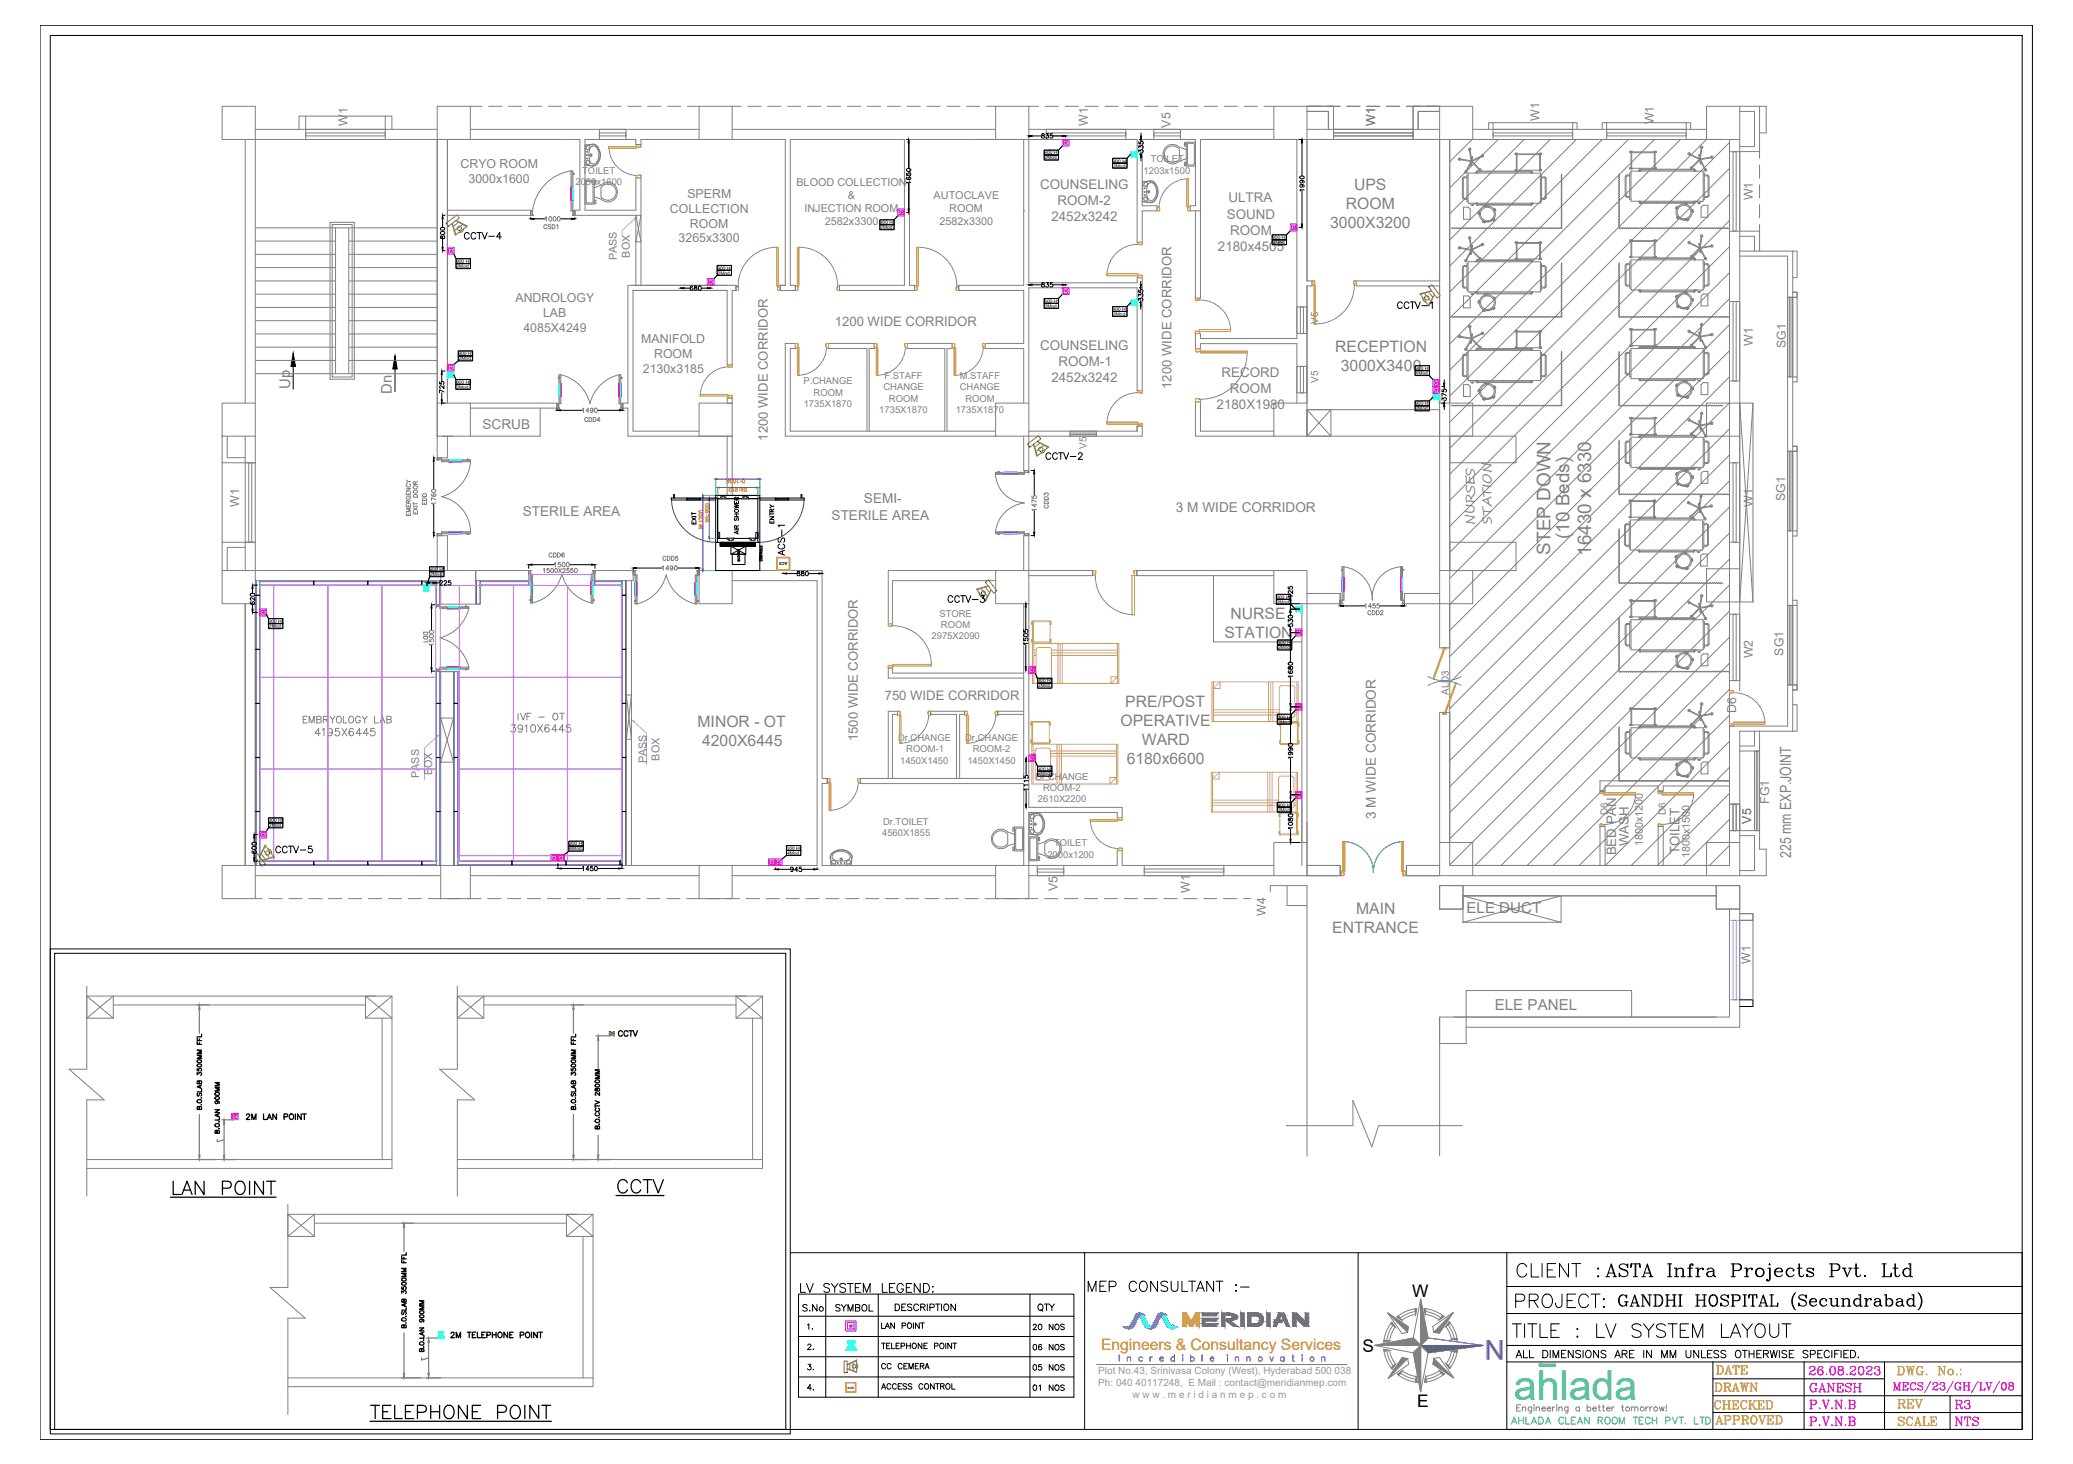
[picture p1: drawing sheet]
<svg xmlns="http://www.w3.org/2000/svg" width="841mm" height="594mm" viewBox="0 0 841 594" stroke-linecap="round" stroke-linejoin="round" font-family="sans-serif">
<defs><g id="words">
<text font-size="16.7" fill="#00b8b8" x="614.2" y="568.1">ahlada</text>
<g font-size="11.5">
<text x="650.2" y="521.1">ASTA Infra Projects Pvt. Ltd</text>
<text x="655.5" y="532.7">GANDHI HOSPITAL (Secundrabad)</text>
</g>
<text font-size="11.1" fill="#00f" x="610.4" y="543.6" transform="rotate(-180 610.4 543.6)">N</text>
<g font-size="11">
<text x="68.1" y="487.2">LAN POINT</text>
<text x="248.7" y="486.5">CCTV</text>
</g>
<text font-size="10.6" x="148.9" y="577.8">TELEPHONE POINT</text>
<g font-size="9.7">
<text x="613.8" y="532">PROJECT:</text>
<text x="612.4" y="544">TITLE : LV SYSTEM LAYOUT</text>
</g>
<text font-size="9.3" x="614.2" y="519.3">CLIENT :</text>
<text font-size="8.4" fill="#f0f" x="766.9" y="566.2">MECS/23/GH/LV/08</text>
<text font-size="7.9" x="440.3" y="525.3">MEP CONSULTANT :-</text>
<g font-size="7.7" fill="#808080">
<text x="636.7" y="218.7" transform="rotate(-90 636.7 218.7)">(10 Beds)</text>
<text x="629" y="225.3" transform="rotate(-90 629 225.3)">STEP DOWN</text>
<text x="645.5" y="225.6" transform="rotate(-90 645.5 225.6)">16430 x 6330</text>
</g>
<text font-size="7.1" x="323.5" y="525.6">LV SYSTEM LEGEND:</text>
<g font-size="7.1" fill="#8ab800">
<text x="695" y="558.8">DATE</text>
<text x="694.6" y="565.9">DRAWN</text>
<text x="768.7" y="572.6">REV</text>
<text x="769.1" y="579.6">SCALE</text>
</g>
<g font-size="7.1" fill="#f0f">
<text x="732.7" y="559.2">26.08.2023</text>
<text x="768.7" y="559.2">DWG. No.:</text>
<text x="733.1" y="566.2">GANESH</text>
<text x="733.1" y="572.9">P.V.N.B</text>
<text x="792" y="572.9">R3</text>
</g>
<g font-size="7">
<text x="572.9" y="526.3">W</text>
<text x="552.8" y="548.6">S</text>
<text x="574.9" y="570.8">E</text>
</g>
<g font-size="6.6" fill="#808080">
<text x="126.6" y="299.9">4195X6445</text>
<text x="206" y="298.4">3910X6445</text>
</g>
<text font-size="6.6" x="419.8" y="533.4">QTY</text>
<g font-size="6.6" fill="#8ab800">
<text x="694.3" y="572.9">CHECKED</text>
<text x="695" y="578.9">APPROVED</text>
</g>
<g font-size="6.6" fill="#f0f">
<text x="733.1" y="579.6">P.V.N.B</text>
<text x="792" y="579.6">NTS</text>
</g>
<g font-size="6.4" fill="#808080">
<text x="549.3" y="77.2">UPS</text>
<text x="546" y="84.9">ROOM</text>
<text x="539.7" y="92.5">3000X3200</text>
<text x="541.7" y="142.8">RECEPTION</text>
<text x="544" y="150.5">3000X3400</text>
<text x="499.2" y="251">NURSE</text>
<text x="496.8" y="258.7">STATION</text>
<text x="456.6" y="286.9">PRE/POST</text>
<text x="283" y="295.1">MINOR - OT</text>
<text x="454.6" y="294.6">OPERATIVE</text>
<text x="284.8" y="302.8">4200X6445</text>
<text x="463.2" y="302.3">WARD</text>
<text x="457.1" y="309.9">6180x6600</text>
<text x="550.2" y="370.7">MAIN</text>
<text x="540.5" y="378.4">ENTRANCE</text>
</g>
<text font-size="6.3" fill="#808080" x="726.7" y="348.1" transform="rotate(-90 726.7 348.1)">225 mm EXP.JOINT</text>
<text font-size="6.3" fill="#f00" x="446.7" y="547.8">Engineers &amp; Consultancy Services</text>
<g font-size="6.2">
<text x="187.3" y="98.4">CCTV-4</text>
<text x="423" y="187.7">CCTV-2</text>
<text x="319.3" y="226.5" transform="rotate(-90 319.3 226.5)">ACS-1</text>
<text x="324.6" y="533.4">S.No</text>
<text x="338" y="533.4">SYMBOL</text>
<text x="361.9" y="533">DESCRIPTION</text>
<text x="613.8" y="552.1">ALL DIMENSIONS ARE IN MM UNLESS OTHERWISE SPECIFIED.</text>
</g>
<g font-size="6.2" fill="#808080">
<text x="208.8" y="293.5">IVF - OT</text>
<text x="121.7" y="294.6">EMBRYOLOGY LAB</text>
</g>
<g font-size="6.1" fill="#808080">
<text x="595" y="370.4">ELE DUCT</text>
<text x="606.5" y="409.7">ELE PANEL</text>
</g>
<g font-size="6" fill="#808080">
<text x="117.7" y="157.9" transform="rotate(-90 117.7 157.9)">Up</text>
<text x="159" y="159.9" transform="rotate(-90 159 159.9)">Dn</text>
</g>
<g font-size="5.7">
<text x="565.9" y="126.3">CCTV-1</text>
<text x="383.5" y="245.5">CCTV-3</text>
<text x="110.8" y="347.1">CCTV-5</text>
<text x="356.3" y="540.5">LAN POINT</text>
<text x="356.3" y="548.6">TELEPHONE POINT</text>
<text x="417.7" y="557.4">05 NOS</text>
</g>
<text font-size="5.7" fill="#00f" x="453" y="553.5">I n c r e d i b l e i n n o v a t i o n</text>
<text font-size="5.7" fill="#00b8b8" x="612.1" y="578.9">AHLADA CLEAN ROOM TECH PVT. LTD</text>
<g font-size="5.5" fill="#808080">
<text x="195.8" y="174.2">SCRUB</text>
<text x="212.1" y="209.3">STERILE AREA</text>
<text x="350.5" y="204.3">SEMI-</text>
<text x="477.1" y="207.6">3 M WIDE CORRIDOR</text>
<text x="337.4" y="210.9">STERILE AREA</text>
<text x="558.2" y="332.4" transform="rotate(-90 558.2 332.4)">3 M WIDE CORRIDOR</text>
</g>
<g font-size="5.4" fill="#808080">
<text x="422" y="76.7">COUNSELING</text>
<text x="429" y="83.2">ROOM-2</text>
<text x="498.4" y="82.2">ULTRA</text>
<text x="426.5" y="89.7">2452x3242</text>
<text x="497.8" y="88.7">SOUND</text>
<text x="499.1" y="95.2">ROOM</text>
<text x="494.1" y="101.8">2180x4505</text>
<text x="422" y="142.1">COUNSELING</text>
<text x="429.4" y="148.6">ROOM-1</text>
<text x="426.5" y="155.1">2452x3242</text>
<text x="495.6" y="153">RECORD</text>
<text x="499" y="159.6">ROOM</text>
<text x="493.6" y="166.1">2180X1980</text>
<text x="655.6" y="347.1" transform="rotate(-90 655.6 347.1)">BED PAN</text>
<text x="660.9" y="343.4" transform="rotate(-90 660.9 343.4)">WASH</text>
<text x="681.4" y="346.5" transform="rotate(-90 681.4 346.5)">TOILET</text>
</g>
<g font-size="5.3" fill="#808080">
<text x="338.7" y="132.1">1200 WIDE CORRIDOR</text>
<text x="475.2" y="157.8" transform="rotate(-90 475.2 157.8)">1200 WIDE CORRIDOR</text>
<text x="311.5" y="178.9" transform="rotate(-90 311.5 178.9)">1200 WIDE CORRIDOR</text>
<text x="358.9" y="284.2">750 WIDE CORRIDOR</text>
<text x="348.1" y="300.8" transform="rotate(-90 348.1 300.8)">1500 WIDE CORRIDOR</text>
</g>
<g font-size="5.3">
<text x="249.8" y="421.6">CCTV</text>
<text x="98.8" y="455.4">2M LAN POINT</text>
<text x="181.7" y="544">2M TELEPHONE POINT</text>
<text x="330.6" y="540.8" transform="rotate(-90 330.6 540.8)">1.</text>
<text x="417.7" y="540.8">20 NOS</text>
<text x="326.3" y="548.9">2.</text>
<text x="417.7" y="548.9">06 NOS</text>
<text x="326.3" y="557">3.</text>
<text x="356.3" y="556.7">CC CEMERA</text>
<text x="326.3" y="565.1">4.</text>
<text x="356.3" y="564.8">ACCESS CONTROL</text>
<text x="417.7" y="565.5">01 NOS</text>
</g>
<g font-size="5.2" fill="#808080">
<text x="598.4" y="213.1" transform="rotate(-90 598.4 213.1)">NURSES</text>
<text x="605.1" y="212.7" transform="rotate(-90 605.1 212.7)">STATION</text>
</g>
<g font-size="5" fill="#808080">
<text x="141" y="51.1" transform="rotate(-90 141 51.1)">W1</text>
<text x="441.4" y="51.1" transform="rotate(-90 441.4 51.1)">W1</text>
<text x="474.8" y="51.8" transform="rotate(-90 474.8 51.8)">V5</text>
<text x="557.9" y="51.1" transform="rotate(-90 557.9 51.1)">W1</text>
<text x="624.6" y="48.9" transform="rotate(-90 624.6 48.9)">W1</text>
<text x="670.9" y="50.5" transform="rotate(-90 670.9 50.5)">W1</text>
<text x="186.8" y="68.2">CRYO ROOM</text>
<text x="190.1" y="74.1">3000x1600</text>
<text x="278.9" y="80.3">SPERM</text>
<text x="711.2" y="81.3" transform="rotate(-90 711.2 81.3)">W1</text>
<text x="271.8" y="86.3">COLLECTION</text>
<text x="279.9" y="92.4">ROOM</text>
<text x="275.3" y="98.3">3265x3300</text>
<text x="209.1" y="122.7">ANDROLOGY</text>
<text x="220.3" y="128.7">LAB</text>
<text x="212.4" y="134.7">4085X4249</text>
<text x="260.2" y="139.1">MANIFOLD</text>
<text x="711.2" y="140.2" transform="rotate(-90 711.2 140.2)">W1</text>
<text x="724.5" y="141.3" transform="rotate(-90 724.5 141.3)">SG1</text>
<text x="265.4" y="145.2">ROOM</text>
<text x="260.8" y="151.2">2130x3185</text>
<text x="724.2" y="203.3" transform="rotate(-90 724.2 203.3)">SG1</text>
<text x="97" y="205.7" transform="rotate(-90 97 205.7)">W1</text>
<text x="711.2" y="205.7" transform="rotate(-90 711.2 205.7)">W1</text>
<text x="711.2" y="267.2" transform="rotate(-90 711.2 267.2)">W2</text>
<text x="723.5" y="266.1" transform="rotate(-90 723.5 266.1)">SG1</text>
<text x="704.4" y="289.5" transform="rotate(-90 704.4 289.5)">D6</text>
<text x="717.8" y="326.3" transform="rotate(-90 717.8 326.3)">FG1</text>
<text x="710.4" y="334.2" transform="rotate(-90 710.4 334.2)">V5</text>
<text x="429" y="361.7" transform="rotate(-90 429 361.7)">V5</text>
<text x="482.7" y="362.4" transform="rotate(-90 482.7 362.4)">W1</text>
<text x="513.5" y="371.7" transform="rotate(-90 513.5 371.7)">W4</text>
<text x="710.2" y="391.1" transform="rotate(-90 710.2 391.1)">W1</text>
</g>
<g font-size="4.9" fill="#808080">
<text x="219.4" y="94.2">CSD1</text>
<text x="173.9" y="206" transform="rotate(-90 173.9 206)">EDD</text>
<text x="426.2" y="207.4" transform="rotate(-90 426.2 207.4)">CDD3</text>
<text x="221.5" y="227.2">CDD6</text>
<text x="219.1" y="233.5">1500X2550</text>
<text x="267.8" y="228.6">CDD5</text>
<text x="553.9" y="250.8">CDD2</text>
</g>
<text font-size="4.9" x="315" y="213.4" transform="rotate(-90 315 213.4)">ENTRY</text>
<g font-size="4.4" fill="#808080">
<text x="323.1" y="75.5">BLOOD COLLECTION</text>
<text x="343.9" y="80.9">&amp;</text>
<text x="378.8" y="80.8">AUTOCLAVE</text>
<text x="326.4" y="86.1">INJECTION ROOM</text>
<text x="385.1" y="86.1">ROOM</text>
<text x="334.6" y="91.4">2582x3300</text>
<text x="381.2" y="91.4">2582x3300</text>
<text x="250.3" y="105.7" transform="rotate(-90 250.3 105.7)">PASS</text>
<text x="255.6" y="104.6" transform="rotate(-90 255.6 104.6)">BOX</text>
<text x="236" y="172.2">CDD4</text>
<text x="174.3" y="261.8" transform="rotate(-90 174.3 261.8)">DD1</text>
<text x="262.2" y="309.7" transform="rotate(-90 262.2 309.7)">PASS</text>
<text x="267.5" y="308.6" transform="rotate(-90 267.5 308.6)">BOX</text>
<text x="170.1" y="315.7" transform="rotate(-90 170.1 315.7)">PASS</text>
<text x="175.4" y="314.6" transform="rotate(-90 175.4 314.6)">BOX</text>
<text x="666.4" y="343.5" transform="rotate(-90 666.4 343.5)">1800x1200</text>
<text x="685.5" y="348.3" transform="rotate(-90 685.5 348.3)">1800x1500</text>
</g>
<g font-size="4.1" fill="#989898">
<text x="445.6" y="557.7">Plot No.43, Srinivasa Colony (West), Hyderabad 500 038</text>
<text x="445.6" y="562.6">Ph: 040 40117248, E Mail : contact@meridianmep.com</text>
<text x="459.4" y="567.4">w w w . m e r i d i a n m e p . c o m</text>
</g>
<g font-size="4" fill="#808080">
<text x="534.7" y="131.5" transform="rotate(-90 534.7 131.5)">V5</text>
<text x="534.7" y="155.4" transform="rotate(-90 534.7 155.4)">V5</text>
<text x="440.8" y="182.2" transform="rotate(-90 440.8 182.2)">V5</text>
<text x="587.8" y="282" transform="rotate(-90 587.8 282)">ALD3</text>
<text x="652.3" y="330.8" transform="rotate(-90 652.3 330.8)">D6</text>
<text x="675.8" y="330.8" transform="rotate(-90 675.8 330.8)">D6</text>
</g>
<g font-size="3.8" fill="#808080">
<text x="466.9" y="65.9">TOILET</text>
<text x="236.2" y="70.5">TOILET</text>
<text x="464" y="70.5">1203x1500</text>
<text x="233.5" y="75.1">2050x1600</text>
<text x="326" y="156">P.CHANGE</text>
<text x="358.8" y="153.7">F.STAFF</text>
<text x="389.4" y="153.7">M.STAFF</text>
<text x="330.1" y="160.7">ROOM</text>
<text x="358.4" y="158.3">CHANGE</text>
<text x="389.4" y="158.3">CHANGE</text>
<text x="326.1" y="165.2">1735X1870</text>
<text x="356.7" y="167.5">1735X1870</text>
<text x="360.7" y="162.9">ROOM</text>
<text x="387.7" y="167.5">1735X1870</text>
<text x="391.7" y="162.9">ROOM</text>
<text x="381.1" y="250.2">STORE</text>
<text x="381.7" y="254.8">ROOM</text>
<text x="377.9" y="259.4">2975X2090</text>
<text x="364.3" y="300.7">Dr.CHANGE</text>
<text x="367.7" y="305.3">ROOM-1</text>
<text x="391.6" y="300.7">Dr.CHANGE</text>
<text x="394.7" y="305.3">ROOM-2</text>
<text x="365.2" y="309.9">1450X1450</text>
<text x="392.5" y="309.9">1450X1450</text>
<text x="420.1" y="316.4">Dr.CHANGE</text>
<text x="423.2" y="321">ROOM-2</text>
<text x="421.1" y="325.5">2610X2200</text>
<text x="358.3" y="334.9">Dr.TOILET</text>
<text x="357.9" y="339.4">4560X1855</text>
<text x="427.6" y="343.5">TOILET</text>
<text x="424.9" y="348">2000x1200</text>
</g>
<g font-size="2">
<text x="423.7" y="62.7">900 Ht</text>
<text x="423.8" y="64.7">2Mod.</text>
<text x="451.5" y="66">900 Ht</text>
<text x="451.6" y="68">2Mod.</text>
<text x="357" y="90.9">900 Ht</text>
<text x="357.2" y="93">2Mod.</text>
<text x="516.2" y="97.1">900 Ht</text>
<text x="516.3" y="99.1">2Mod.</text>
<text x="185.1" y="106.7">900 Ht</text>
<text x="185.2" y="108.8">2Mod.</text>
<text x="291" y="109.4">900 Ht</text>
<text x="291.2" y="111.5">2Mod.</text>
<text x="423.7" y="122.9">900 Ht</text>
<text x="423.8" y="124.9">2Mod.</text>
<text x="451.4" y="126.2">900 Ht</text>
<text x="451.6" y="128.2">2Mod.</text>
<text x="186" y="144.2">900 Ht</text>
<text x="186.1" y="146.2">2Mod.</text>
<text x="185" y="155.7">900 Ht</text>
<text x="574.2" y="150.2">900 Ht</text>
<text x="574.3" y="152.1">4Mod.</text>
<text x="185.2" y="157.7">2Mod.</text>
<text x="574.2" y="164.4">900 Ht</text>
<text x="574.3" y="166.5">2Mod.</text>
<text x="174.4" y="231.7">900 Ht</text>
<text x="174.5" y="233.8">2Mod.</text>
<text x="517.8" y="243">900 Ht</text>
<text x="518" y="245">2Mod.</text>
<text x="109" y="252.8">900 Ht</text>
<text x="109.1" y="254.8">2Mod.</text>
<text x="518.3" y="261.5">900 Ht</text>
<text x="518.4" y="263.5">2Mod.</text>
<text x="420.9" y="276.9">900 Ht</text>
<text x="421.1" y="279">2Mod.</text>
<text x="518.2" y="291.6">900 Ht</text>
<text x="518.4" y="293.6">2Mod.</text>
<text x="420.9" y="312.7">900 Ht</text>
<text x="421.1" y="314.7">2Mod.</text>
<text x="518.2" y="327.3">900 Ht</text>
<text x="518.4" y="329.3">2Mod.</text>
<text x="109" y="333.7">900 Ht</text>
<text x="109.1" y="335.7">2Mod.</text>
<text x="230.9" y="343.1">300 Ht</text>
<text x="231" y="345.1">4Mod.</text>
<text x="319.1" y="344.9">300 Ht</text>
<text x="319.3" y="346.9">4Mod.</text>
</g>
<text font-size="1.7" x="319.5" y="228" transform="rotate(-180 319.5 228)">ACS</text>
<text font-size="1.2" x="343.8" y="563.7">ACS</text>
</g></defs>
<!-- layer: WALL -->
<g fill="none" stroke="#808080" stroke-width=".41">
<path d="M99.5 56.6v107M103.6 52.5h73.8M190.8 52.5h92.8M228.1 56.6h-50.7v129.2h4.1v-8.8M237.2 58.9l3.6-.4 1.3 .6M238.7 59.1l.5 .4 .2 .7M238.7 59.1a.78 .78 0 0 0-1 .8 .78 .78 0 0 0 1.2 .6h.4M240.6 58.7l-3.4 .4M240.6 58.6l1.4 .6M241.9 59.2l1 1.5M242.1 59.1l.9 1.3 .5 1.5M297 52.5h106.9"/>
<path d="M415.3 56.6v59.2h-26.3v2.1h26.3v21.5h-15.6v2h15.6v22.2M417.4 56.6v58.2h43.9v-2.1h2.1v45.8h-2.1v-41.7h-43.9v46.8M417.4 52.5h99.4M481.3 58.8h-.3v-.9h-.4v1.4h.7M481.3 57.7h3.7v9.7h-3.7zM482.2 58.2l-.5 .4v7.9l.5 .5h2.1l.2-.3v-8.1l-.4-.4M482.2 58.2h1.9M487 56.6h97.1v107v-47.6h-33.9v-2h33.9v-57.4h-53.8v57.4h2v2h-2v47.6M487 56.6h29.8M487 56.6v64.4h-2v-35.4M526.1 56.6v80.8h-39.1v-2.1h-2v6.2h2v-2.1h39.1v24.2M530.3 45.2h8.6v7.3"/>
<path d="M530.3 43.1h10.7v9.4M530.3 52.5h53.8M584.1 45.2h-8.8v7.3M584.1 43.1h-10.8v9.4M588.2 56.6h113.5v294.6h-113.5zM588.2 56.6v107M237.2 67l3.9 .3M237.3 73.1h3.8v9.7h-3.8zM237.9 61.6h.5M237.9 62.9h.5M237.9 64.3h.5M237.9 73.7l2.2-.1 .5 .3v8l-.3 .5h-2.2l-.3-.3z"/>
<path d="M238.2 61.3v.5M238.2 62.7v.5M238.2 64.1v.5M239 61.7v2.4l.5 1.7M239 65.4a.78 .78 0 0 0-1.1 .1 .78 .78 0 0 0 .1 1.1 .78 .78 0 0 0 1.1-.1l.3-.8M239 61.7a1.79 1.79 0 0 1 1-2.2 1.79 1.79 0 0 1 2.3 .8l.5 1.3 .2 1.6M239.2 62.9h1.1M239.3 65.2l-.3 .2M239.7 62.4v1.1M241.1 74.3h.2v-.9h.5v1.4h-.7M242.9 63.2a2.55 2.55 0 0 1-2.9 3.2l-.5-.6M243 60.7a4.6 4.6 0 0 1-2.4 6.6l-3.4-.4"/>
<path d="M243.5 61.9a4.7 4.7 0 0 1-2.4 5.4M243.8 75.2l-2.7 .9M243.9 75.2a3.9 3.9 0 0 1 5.4 0 3.9 3.9 0 0 1 0 5.5 3.9 3.9 0 0 1-5.4 .1l-2.8-1M244.3 75.6a3.4 3.4 0 0 1 4.9 .2 3.4 3.4 0 0 1-.5 4.9 3.4 3.4 0 0 1-4.9-.9l.1-3.7zM463.4 73.9l3.5-.4a2.86 2.86 0 0 1 2.3 2.1M463.6 74.1v7.5M464.1 75.3a.62 .62 0 0 0 .5 .4 .62 .62 0 0 0 .6-.4M464.1 76.4h.5M464.1 77.9h.6M464.1 79.2h.6M464.4 76.2v.5M464.4 77.6v.5"/>
<path d="M464.4 79v.4M465.2 75.3l.3 .1M465.4 75.7l-.2 2.5 .6 2.5M465.4 77.8h1.1M465.5 74.8l.1 .3M465.5 74.7a.72 .72 0 0 0-.7-.8 .72 .72 0 0 0-.7 .9l-.1 .5M466 77.3v1.1M466.5 74.2l-.6 .5-.5 1M466.5 74.2a1.8 1.8 0 0 1 2.2 1.3M466.7 73.4l-3.3 .4M466.7 73.4l1.1 .1 .5 .5M468.3 74a5.6 5.6 0 0 1 .1 7.6"/>
<path d="M468.7 75.5a4.4 4.4 0 0 1-1.7 6h-.5l-.7-.8M469.2 75.6a4.6 4.6 0 0 1-2.3 6.5l-3.5-.4M478.5 60.7a3.4 3.4 0 0 0-5-.7 3.4 3.4 0 0 0 0 5.1 3.4 3.4 0 0 0 5-.7v-3.7M481.3 60.7l-2.8-.9a3.9 3.9 0 0 0-5.5 0 3.9 3.9 0 0 0 0 5.5 3.9 3.9 0 0 0 5.5 0l2.8-.9M481.3 65.8h-.7v1.4h.4v-.9h.3M181.5 85.3h33.8v2.1h-33.8M241.1 81.2h.7v1.4h-.5v-.9h-.2M258 87.4h-24.8v-2.1h2.1v-28.7h-53.8v107M258 98.1v17.7M260 98.1v17.7M415.3 85.6h.1M464 80.3l.1 .5a.72 .72 0 0 0 .6 .9 .72 .72 0 0 0 .8-.9"/>
<path d="M465.2 80.3a.64 .64 0 0 0-.5-.4 .64 .64 0 0 0-.6 .4M465.5 80.1l-.3 .2M465.7 80.6l-.2 .3M468.4 81.6l-1.5 .7-3.5-.4M487 85.6h-4.1v-2.1h2.1v-26.9h-21.6v26.9h6v2.1h-6v12.7h-2.1v-41.7h-92.3v59.2h2v2.1h-30.4v-2.1h26.3v-59.2h-46.3v59.2h2.1v2.1h-6.2v-2.1h2.1v-59.2h-58.6v2.1h-2v-2.1h-20.7v28.7h20.7v-13.2h2v15.3M351.7 141.4h-15.5v-2h18.5v2h-2.1M383.3 141.4h-15.1v-2h18.1v2h-2.1M90.1 177v10.8h9.4v-10.8M92.2 177v8.7h7.3M103.6 163.6v-107h73.8v107M103.6 177v10.8M179.4 177h4.1"/>
<path d="M190.8 163.6h35.2v2h-35.2M283.6 175h-26.8v-57.1h38.2v30.1h2v-30.1h1.6v-2.1h-43.9v47.8h-2v2h2v11.4h42.3v24h-2v-24M295 161.5h2v2.1h-2zM403.9 175h-83.3v-33.6h2.1v-2h-4.1v37.6h85.3M417.4 175h43.9v-2.1h2.1v4.1h-46v13.9h-2.1v-13.9M516.8 175h-29.8v-12h-2v14h31.8M584.1 177v54.5M588.2 177v54.5M90.1 187.8v32.2M90.1 231.5v-11.5h9.4v11.5M99.5 222.1h-7.3v9.4M103.6 235.6h75.2"/>
<path d="M103.6 220v11.5h75.2M177.4 231.5v-14.1h4.1v14.1M193 231.5h21.5v4.1h-21.5zM241.4 231.5h15.5v4.1h-15.5zM254.1 235.6v46.4M256.2 235.6v46.4M297 235.6h34.5v115.6h-34.5M297 231.5h36.5v84.4h2.1v2.1h-2.1v33.2h70.4M403.9 231.5h-43.5v21.6h1.7v-17.5h41.8M415.3 231.5v-14.2h2.1v14.2h25.9v2.1h-25.9M516.8 231.5h-55.6v2.1h55.6M99.5 245v106.2"/>
<path d="M103.6 245v106.2h75.2v-41.9M415.3 245v70.9h-66.2v2.1h66.2v33.2M417.4 245v82.6h37.9v4.2h-2.1v-2.1h-35.8v21.5h35.8v-6h2.1v6h61.5M528.2 245v106.2M530.3 240.8h13.4v4.2h-13.4v110.3h13.4v-4.1h-13.4M584.1 240.8h-14.3v4.2h14.3v17.9h4.1v-17.9M415.3 273.1h-53.2v-2h-1.7v4.1h54.9M178.8 291.4v-18.8h5.2v18.8M254.1 300v51.2M256.2 300v51.2M415.3 288.6h-10.5v1.3h10.5M184 309.3v41.9"/>
<path d="M360.4 315.9v-27.3h3.7v1.3h-2v26M388.1 315.9v-26h-10.5v-1.3h13.8v1.3h-2.1v26M403.6 338.2a3.4 3.4 0 0 1 5.2 .4l.1 3.7a3.3 3.3 0 0 1-4.8 .8 3.3 3.3 0 0 1-.5-4.9zM411.6 338.6l-2.8-.9a3.9 3.9 0 0 0-5.4 0 3.9 3.9 0 0 0 0 5.5 3.9 3.9 0 0 0 5.4 0l2.8-.9M411.6 335.6h3.7v9.7h-3.7zM411.6 336.8h-.2v-1h-.5v1.4h.7M412.5 336l2.1 .1 .3 .4-.1 8.1-.2 .2h-2.1M412.6 336l-.5 .5v7.9l.5 .4M417.4 339.6h3.7v9.7h-3.7zM417.4 338.5l3.9 .3M417.4 330.5l3.4-.3a2.75 2.75 0 0 1 2.4 2M417.6 330.8v7.4"/>
<path d="M418 331.9l.5 .4M418 336.9l.4 1.2M418.1 333h.5M418.1 334.4h.6M418.1 335.8h.6M418.4 332.8v.5M418.4 334.2v.5M418.4 335.6v.4M418.4 330.7l-.4 1.2M418.4 330.7l.4-.2 .6 .4M418.5 336.5l1 .2M418.5 336.6l-.5 .3"/>
<path d="M419.2 331.9l-.7 .4M419.2 331.9l.3 .1M419.4 332.3a6.8 6.8 0 0 0 .8 5.6l.2 .1M419.4 334.4h1.1M419.4 331.5l.2 .1M419.4 337.5v.4M419.4 331v.4M419.4 337.9l-.6 .4-.4-.2M419.5 337.2v.2M419.5 331.3v.2M419.6 337.2l-.2 .1M419.9 333.9v1.1"/>
<path d="M420.2 340l.4 .4v8M420.7 330l1 .1 .6 .5M420.7 330l-3.3 .4M422.3 330.6a5.8 5.8 0 0 1 1.3 5.3M422.5 337l-.9 .9-1.1 .1M422.7 332.1a5.7 5.7 0 0 1-.2 4.8M422.7 332.1a1.67 1.67 0 0 0-1.8-1.4 1.67 1.67 0 0 0-1.5 1.6M423.2 332.2a4.6 4.6 0 0 1-2.4 6.5l-3.4-.3M423.6 335.9a3.7 3.7 0 0 1-2.3 2.9M103.6 355.3h75.2M190.8 351.2h92.8M190.8 355.3h92.8"/>
<path d="M297 355.3h106.9M337.5 351h7.5M337.5 346.4l-.5 1.3 .3 3.5M337.8 346.9a1.92 1.92 0 0 0 2.3 2.5M338.5 349l-.2 .2a.62 .62 0 0 0-.8 .2 .62 .62 0 0 0 .1 .7M338.8 349.1l-.1 .1a.79 .79 0 0 1 .1 1.3 .79 .79 0 0 1-1.2-.3M338.9 345.9a5.8 5.8 0 0 1 4.9 .2M339 345.9l-1.2 1M339 345.4l-1.5 1M339.6 350.2h.5M339.8 350v.5M340.2 344.9a3.6 3.6 0 0 0-3.4 3l.4 3.3"/>
<path d="M340.2 344.9a4.7 4.7 0 0 1 5.4 2.4M340.7 348.7h1M341 350.2h.5M341.2 348.1v1.1M341.2 349.9v.6M342.4 350.2h.4M342.6 349.9v.6M343.3 345.3l1 .5a2.21 2.21 0 0 1 1.3 1.9l-.5 3.5M343.3 345.3l-1.8-.4-2.4 .5M343.6 349.1l.1 .1a.82 .82 0 0 0 0 1.3 .82 .82 0 0 0 1.2-.3M343.8 346.1l1.1 1.2M344 348.9l.1 .3"/>
<path d="M344.1 349.1l.1 .1a.64 .64 0 0 1 .7 .2 .64 .64 0 0 1 0 .7M344.1 348.9l-1.7 .4-2.4 .1M344.9 347.3v.8l-.8 .7M345.7 347.3v.6M345.7 347.9l-.4 3.3M406 351.2h4.6M411.6 343.7h-.7v1.4h.5v-.9h.2M417.4 355.3h99.4M417.9 348.3l.2 .5h2M420.1 340h-2l-.2 .3v8.1M420.6 348.3l-.4 .5M421.1 342.6l2.8-1a3.9 3.9 0 0 1 5.5 0 3.9 3.9 0 0 1 0 5.5 3.9 3.9 0 0 1-5.5 .1l-2.8-.9"/>
<path d="M421.1 340.7h.2v-.9h.5v1.4h-.7M421.1 347.6h.7v1.4h-.5v-.9h-.2M424.3 342.1a3.4 3.4 0 0 1 4.9 .1 3.4 3.4 0 0 1-.5 4.9 3.4 3.4 0 0 1-4.8-.8v-3.8zM584.1 341.9v-52.8h4.1v52.8M584.1 351.2h-13.5v4.1h13.5M530.3 367.5v101.6M593.5 363.5h102.8M701.7 368.9v43.8h-106.9v-10.7h67.2v10.7M705.8 368.9v48h-111M584.1 412.7v56.4M521.8 456.8h27.1v-10.2l7.6 18.8 2.8-8.6h34"/>
<circle cx="238.2" cy="62.9" r=".11"/>
<circle cx="238.2" cy="64.3" r=".11"/>
<circle cx="238.2" cy="61.5" r=".11"/>
<circle cx="239.7" cy="62.9" r=".28"/>
<circle cx="239.7" cy="62.9" r=".19"/>
<circle cx="239.7" cy="62.9" r=".4"/>
<circle cx="464.4" cy="77.8" r=".11"/>
<circle cx="464.4" cy="79.1" r=".11"/>
<circle cx="464.4" cy="76.4" r=".11"/>
<circle cx="466" cy="77.8" r=".28"/>
<circle cx="466" cy="77.8" r=".19"/>
<circle cx="466" cy="77.8" r=".4"/>
<circle cx="418.4" cy="334.4" r=".11"/>
<circle cx="418.4" cy="333" r=".11"/>
<circle cx="418.4" cy="335.8" r=".11"/>
<circle cx="420" cy="334.4" r=".28"/>
<circle cx="420" cy="334.4" r=".19"/>
<circle cx="420" cy="334.4" r=".4"/>
<circle cx="339.9" cy="350.2" r=".11"/>
<circle cx="341.3" cy="348.6" r=".4"/>
<circle cx="341.3" cy="348.6" r=".28"/>
<circle cx="341.3" cy="348.6" r=".19"/>
<circle cx="341.3" cy="350.2" r=".11"/>
<circle cx="342.6" cy="350.2" r=".11"/>
</g>
<!-- layer: D.F -->
<g fill="none" stroke="#808080" stroke-width=".41">
<path d="M597.2 56.6l-9 9.1M597.5 56.6h94.8M597.5 52.5h94.8M604 52.5v-2.7h1.7v2.7M605.7 53.9h32.3v1.3h-32.3zM605.7 52.5h32.3v4.1h-32.3zM605.7 49.8h32.3M607.8 56.6l-19.6 19.6M618.3 56.6l-30.1 30.2M628.9 56.6l-40.7 40.8M638 52.5v-2.7h1.8v2.7M639.5 56.6l-51.3 51.4"/>
<path d="M650 52.5v-2.7h1.8v2.7M650.1 56.6l-61.9 61.9M651.8 53.9h32.3v1.3h-32.3zM651.8 52.5h32.3v4.1h-32.3zM651.8 49.8h32.3M660.6 56.6l-72.4 72.5M671.2 56.6l-83 83M681.8 56.6l-93.6 93.6M684.1 52.5v-2.7h1.8v2.7M692.3 56.6l-104.1 104.1M692.3 43.1h13.5v13.5h-13.5zM701.7 57.8l-113.5 113.5"/>
<path d="M701.7 56.6v107M705.8 56.6v107l5.4 80.7M705.8 43.1h10.8v10.8h-2.7M705.8 45.2h6v14.3h-6M713.9 43.1v21.1M633.5 70.6l.3 .5-.5 .4 .5 .4-.5 .4 .5 .5-.5 .4 .5 .5-.5 .4 .5 .4-.5 .4 .5 .5-.5 .4 .5 .4-.5 .5 .5 .4-.5 .4 .5 .4-.5 .5 .5 .4-.5 .4 .5 .5-.5 .4 .5 .4-.5 .5 .5 .4-.5 .4 .5 .5-.5 .4 .5 .4-.5 .5 .5 .4-.5 .4 .5 .4-.5 .5 .5 .4-.5 .4 .5 .5-.5 .4 .5 .4-.5 .4 .5 .5-.5 .4 .5 .5-.5 .4 .5 .4-.5 .4 .5 .4-.5 .5 .5 .4-.5 .5 .5 .4-.3 .2M656.9 70.6l.2 .5-.5 .4 .5 .4-.5 .4 .5 .5-.5 .4 .5 .5-.5 .4 .5 .4-.5 .4 .5 .5-.5 .4 .5 .4-.5 .5 .5 .4-.5 .4 .5 .4-.5 .5 .5 .4-.5 .4 .5 .5-.5 .4 .5 .4-.5 .5 .5 .4-.5 .4 .5 .5-.5 .4 .5 .4-.5 .5 .5 .4-.5 .4 .5 .4-.5 .5 .5 .4-.5 .4 .5 .5-.5 .4 .5 .4-.5 .4 .5 .5-.5 .4 .5 .5-.5 .4 .5 .4-.5 .4 .5 .4-.5 .5 .5 .4-.5 .5 .5 .4-.2 .2M701.7 61.6h4.1v32.2h-4.1zM701.7 68.4l-113.5 113.5M701.7 79l-113.5 113.4M703.1 61.6h1.3v32.2h-1.3zM705.8 61.5h8.1"/>
<path d="M713.9 66.9v5.4M713.9 75v5.3M588.7 92.6l.5-.2 .4 .4 .5-.4 .4 .4 .4-.4 .4 .4 .5-.4 .4 .4 .5-.4 .4 .4 .4-.4 .4 .4 .5-.4 .4 .4 .4-.4 .5 .4 .4-.4 .4 .4 .5-.4 .4 .4 .4-.4 .4 .4 .5-.4 .4 .4 .5-.4 .4 .4 .4-.4 .4 .4 .4-.4 .5 .4 .4-.4 .5 .4 .4-.4 .4 .4 .4-.4 .5 .4 .4-.4 .4 .4 .5-.4 .4 .4 .4-.4 .4 .4 .5-.4 .4 .4 .4-.4 .5 .4 .4-.4 .4 .4 .5-.4 .4 .4 .4-.4 .5 .4 .4-.4 .4 .4 .5-.4 .4 .4 .4-.4 .4 .4 .5-.4 .4 .4 .4-.4 .5 .4 .4-.4 .4 .4 .4-.4 .5 .4 .4-.4 .5 .4 .4-.4 .4 .4 .4-.4 .4 .4 .5-.4 .4 .4 .5-.4 .4 .4 .4-.4 .4 .4 .5-.4 .4 .4 .4-.4 .5 .4 .4-.4 .4 .4 .5-.4 .4 .4 .4-.4 .4 .4 .5-.4 .4 .4 .5-.4 .4 .4 .4-.4 .4 .4 .5-.4 .4 .4 .4-.4 .5 .4 .4-.4 .4 .4 .4-.4 .5 .4 .4-.4 .2 .2M657 92.6l.3 .2 .4-.4 .4 .4 .5-.4 .4 .4 .4-.4 .4 .4 .5-.4 .4 .4 .4-.4 .5 .4 .4-.4 .4 .4 .5-.4 .4 .4 .4-.4 .5 .4 .4-.4 .4 .4 .5-.4 .4 .4 .4-.4 .4 .4 .5-.4 .4 .4 .4-.4 .5 .4 .4-.4 .4 .4 .4-.4 .5 .4 .4-.4 .5 .4 .4-.4 .4 .4 .4-.4 .4 .4 .5-.4 .4 .4 .5-.4 .4 .4 .4-.4 .4 .4 .5-.4 .4 .4 .4-.4 .5 .4 .4-.4 .4 .4 .5-.4 .4 .4 .4-.4 .4 .4 .5-.4 .4 .4 .5-.4 .4 .4 .4-.4 .4 .4 .5-.4 .4 .4 .4-.4 .5 .4 .4-.4 .4 .4 .4-.4 .5 .4 .4-.4 .4 .4 .5-.4 .4 .4 .4-.4 .4 .4 .5-.4 .4 .4 .5-.4 .4 .4 .4-.4 .4 .4 .5-.4 .4 .4 .4-.4 .5 .4 .4-.4 .4 .4 .5-.4 .4 .4 .4-.4 .4 .4 .5-.4 .4 .4 .5-.4 .4 .4 .4-.4 .4 .4 .4-.4 .5 .4 .4-.4 .5 .4 .4-.4 .4 .4 .4-.4 .5 .4 .5-.2M701.7 89.5l-113.5 113.5M705.8 93.8h8.1M705.8 95.9h6v6M713.9 83.1v5.3M713.9 91.1v10.8M633.5 106.6l.3 .5-.5 .4 .5 .4-.5 .5 .5 .4-.5 .4 .5 .4-.5 .5 .5 .4-.5 .5 .5 .4-.5 .4 .5 .4-.5 .4 .5 .5-.5 .4 .5 .5-.5 .4 .5 .4-.5 .4 .5 .5-.5 .4 .5 .4-.5 .5 .5 .4-.5 .4 .5 .4-.5 .5 .5 .4-.5 .4 .5 .5-.5 .4 .5 .4-.5 .5 .5 .4-.5 .4 .5 .5-.5 .4 .5 .4-.5 .5 .5 .4-.5 .4 .5 .4-.5 .5 .5 .4-.5 .4 .5 .5-.5 .4 .5 .4-.5 .4 .5 .5-.3 .2M656.9 106.6l.2 .5-.5 .4 .5 .4-.5 .5 .5 .4-.5 .4 .5 .4-.5 .5 .5 .4-.5 .5 .5 .4-.5 .4 .5 .4-.5 .4 .5 .5-.5 .4 .5 .5-.5 .4 .5 .4-.5 .4 .5 .5-.5 .4 .5 .4-.5 .5 .5 .4-.5 .4 .5 .4-.5 .5 .5 .4-.5 .4 .5 .5-.5 .4 .5 .4-.5 .5 .5 .4-.5 .4 .5 .5-.5 .4 .5 .4-.5 .5 .5 .4-.5 .4 .5 .4-.5 .5 .5 .4-.5 .4 .5 .5-.5 .4 .5 .4-.5 .4 .5 .5-.2 .2M701.7 100.1l-113.5 113.5"/>
<path d="M701.7 110.7l-113.5 113.5M705.8 103.9h19.4v190.7h-23.5v47.3M705.8 101.9h21.5M727.3 101.9h1.8v10.7h-1.8M727.3 118.6h1.8v2.1h-3.9M727.3 101.9v194.8M588.7 128.6l.5-.2 .4 .4 .5-.4 .4 .4 .4-.4 .4 .4 .5-.4 .4 .4 .5-.4 .4 .4 .4-.4 .4 .4 .5-.4 .4 .4 .4-.4 .5 .4 .4-.4 .4 .4 .5-.4 .4 .4 .4-.4 .4 .4 .5-.4 .4 .4 .5-.4 .4 .4 .4-.4 .4 .4 .4-.4 .5 .4 .4-.4 .5 .4 .4-.4 .4 .4 .4-.4 .5 .4 .4-.4 .4 .4 .5-.4 .4 .4 .4-.4 .4 .4 .5-.4 .4 .4 .4-.4 .5 .4 .4-.4 .4 .4 .5-.4 .4 .4 .4-.4 .5 .4 .4-.4 .4 .4 .5-.4 .4 .4 .4-.4 .4 .4 .5-.4 .4 .4 .4-.4 .5 .4 .4-.4 .4 .4 .4-.4 .5 .4 .4-.4 .5 .4 .4-.4 .4 .4 .4-.4 .4 .4 .5-.4 .4 .4 .5-.4 .4 .4 .4-.4 .4 .4 .5-.4 .4 .4 .4-.4 .5 .4 .4-.4 .4 .4 .5-.4 .4 .4 .4-.4 .4 .4 .5-.4 .4 .4 .5-.4 .4 .4 .4-.4 .4 .4 .5-.4 .4 .4 .4-.4 .5 .4 .4-.4 .4 .4 .4-.4 .5 .4 .4-.4 .2 .2M657 128.6l.3 .2 .4-.4 .4 .4 .5-.4 .4 .4 .4-.4 .4 .4 .5-.4 .4 .4 .4-.4 .5 .4 .4-.4 .4 .4 .5-.4 .4 .4 .4-.4 .5 .4 .4-.4 .4 .4 .5-.4 .4 .4 .4-.4 .4 .4 .5-.4 .4 .4 .4-.4 .5 .4 .4-.4 .4 .4 .4-.4 .5 .4 .4-.4 .5 .4 .4-.4 .4 .4 .4-.4 .4 .4 .5-.4 .4 .4 .5-.4 .4 .4 .4-.4 .4 .4 .5-.4 .4 .4 .4-.4 .5 .4 .4-.4 .4 .4 .5-.4 .4 .4 .4-.4 .4 .4 .5-.4 .4 .4 .5-.4 .4 .4 .4-.4 .4 .4 .5-.4 .4 .4 .4-.4 .5 .4 .4-.4 .4 .4 .4-.4 .5 .4 .4-.4 .4 .4 .5-.4 .4 .4 .4-.4 .4 .4 .5-.4 .4 .4 .5-.4 .4 .4 .4-.4 .4 .4 .5-.4 .4 .4 .4-.4 .5 .4 .4-.4 .4 .4 .5-.4 .4 .4 .4-.4 .4 .4 .5-.4 .4 .4 .5-.4 .4 .4 .4-.4 .4 .4 .4-.4 .5 .4 .4-.4 .5 .4 .4-.4 .4 .4 .4-.4 .5 .4 .5-.2M701.7 122.3h4.1v32.3h-4.1zM701.7 121.2l-113.5 113.5M701.7 131.8l-113.5 113.5M703.1 122.3h1.3v32.3h-1.3z"/>
<path d="M725.2 120.7h2.1v32.3h-2.1zM726 120.7h.6v32.3h-.6zM729.1 120.7v32.3M633.5 142.6l.3 .4-.5 .5 .5 .4-.5 .5 .5 .4-.5 .4 .5 .4-.5 .5 .5 .4-.5 .4 .5 .5-.5 .4 .5 .4-.5 .5 .5 .4-.5 .4 .5 .4-.5 .5 .5 .4-.5 .5 .5 .4-.5 .4 .5 .4-.5 .5 .5 .4-.5 .4 .5 .5-.5 .4 .5 .4-.5 .4 .5 .5-.5 .4 .5 .4-.5 .5 .5 .4-.5 .4 .5 .4-.5 .5 .5 .4-.5 .5 .5 .4-.5 .4 .5 .4-.5 .5 .5 .4-.5 .4 .5 .5-.5 .4 .5 .4-.5 .5 .5 .4-.3 .2M656.9 142.6l.2 .4-.5 .4 .5 .4-.5 .5 .5 .4-.5 .5 .5 .4-.5 .4 .5 .4-.5 .5 .5 .4-.5 .4 .5 .5-.5 .4 .5 .4-.5 .5 .5 .4-.5 .4 .5 .4-.5 .5 .5 .4-.5 .5 .5 .4-.5 .4 .5 .4-.5 .5 .5 .4-.5 .4 .5 .5-.5 .4 .5 .4-.5 .4 .5 .5-.5 .4 .5 .4-.5 .5 .5 .4-.5 .4 .5 .4-.5 .5 .5 .4-.5 .5 .5 .4-.5 .4 .5 .4-.5 .5 .5 .4-.5 .4 .5 .5-.5 .4 .5 .4-.2 .3M701.7 142.3l-113.5 113.5M701.7 152.9l-113.5 113.5M727.3 153h1.8v2h-1.8M588.2 177h26.8v10.8h-26.8zM588.7 164.6l.5-.2 .4 .4 .5-.4 .4 .4 .4-.4 .4 .4 .5-.4 .4 .4 .5-.4 .4 .4 .4-.4 .4 .4 .5-.4 .4 .4 .4-.4 .5 .4 .4-.4 .4 .4 .5-.4 .4 .4 .4-.4 .4 .4 .5-.4 .4 .4 .5-.4 .4 .4 .4-.4 .4 .4 .4-.4 .5 .4 .4-.4 .5 .4 .4-.4 .4 .4 .4-.4 .5 .4 .4-.4 .4 .4 .5-.4 .4 .4 .4-.4 .4 .4 .5-.4 .4 .4 .4-.4 .5 .4 .4-.4 .4 .4 .5-.4 .4 .4 .4-.4 .5 .4 .4-.4 .4 .4 .5-.4 .4 .4 .4-.4 .4 .4 .5-.4 .4 .4 .4-.4 .5 .4 .4-.4 .4 .4 .4-.4 .5 .4 .4-.4 .5 .4 .4-.4 .4 .4 .4-.4 .4 .4 .5-.4 .4 .4 .5-.4 .4 .4 .4-.4 .4 .4 .5-.4 .4 .4 .4-.4 .5 .4 .4-.4 .4 .4 .5-.4 .4 .4 .4-.4 .4 .4 .5-.4 .4 .4 .5-.4 .4 .4 .4-.4 .4 .4 .5-.4 .4 .4 .4-.4 .5 .4 .4-.4 .4 .4 .4-.4 .5 .4 .4-.4 .2 .2M656.9 178.6l.2 .5-.5 .4 .5 .4-.5 .4 .5 .5-.5 .4 .5 .5-.5 .4 .5 .4-.5 .4 .5 .4-.5 .5 .5 .4-.5 .5 .5 .4-.5 .4 .5 .4-.5 .5 .5 .4-.5 .4 .5 .5-.5 .4 .5 .4-.5 .5 .5 .4-.5 .4 .5 .4-.5 .5 .5 .4-.5 .5 .5 .4-.5 .4 .5 .4-.5 .5 .5 .4-.5 .4 .5 .5-.5 .4 .5 .4-.5 .4 .5 .5-.5 .4 .5 .4-.5 .5 .5 .4-.5 .4 .5 .4-.5 .5 .5 .4-.5 .5 .5 .4-.2 .2M657 164.6l.2 .2 .4-.4 .5 .4 .4-.4 .4 .4 .5-.4 .4 .4 .4-.4 .4 .4 .5-.4 .4 .4 .5-.4 .4 .4 .4-.4 .4 .4 .5-.4 .4 .4 .4-.4 .5 .4 .4-.4 .4 .4 .5-.4 .4 .4 .4-.4 .4 .4 .5-.4 .4 .4 .5-.4 .4 .4 .4-.4 .4 .4 .4-.4 .5 .4 .4-.4 .5 .4 .4-.4 .4 .4 .4-.4 .5 .4 .4-.4 .4 .4 .5-.4 .4 .4 .4-.4 .5 .4 .4-.4 .4 .4 .4-.4 .5 .4 .4-.4 .5 .4 .4-.4 .4 .4 .4-.4 .5 .4 .4-.4 .4 .4 .5-.4 .4 .4 .4-.4 .4 .4 .5-.4 .4 .4 .4-.4 .5 .4 .4-.4 .4 .4 .4-.4 .5 .4 .4-.4 .5 .4 .4-.4 .4 .4 .4-.4 .5 .4 .4-.4 .4 .4 .5-.4 .4 .4 .4-.4 .5 .4 .4-.4 .4 .4 .4-.4 .5 .4 .4-.4 .5 .4 .4-.4 .4 .4 .4-.4 .4 .4 .5-.4 .4 .4 .5-.4 .4 .4 .4-.4 .4 .4 .5-.2"/>
<path d="M692.3 163.6h13.5v13.4h-13.5zM701.7 163.4l-113.5 113.6M701.7 174l-113.5 113.5M701.7 177v53.8M705.8 163.6h5.4v80.7h-5.4zM705.8 177v53.8M711.2 163.6l-5.4 80.7M701.7 187.8h4.1v32.2h-4.1zM701.7 184.6l-113.5 113.5M701.7 195.2l-113.5 113.5M703.1 187.8h1.3v32.2h-1.3zM725.2 183.1h2.1v32.3h-2.1z"/>
<path d="M726 183.1h.6v32.3h-.6zM727.3 181.1h1.8v2h-3.9M729.1 183.1v32.3M656.9 214.5l.2 .5-.5 .4 .5 .5-.5 .4 .5 .4-.5 .5 .5 .4-.5 .4 .5 .4-.5 .5 .5 .4-.5 .5 .5 .4-.5 .4 .5 .4-.5 .4 .5 .5-.5 .4 .5 .5-.5 .4 .5 .4-.5 .4 .5 .5-.5 .4 .5 .4-.5 .5 .5 .4-.5 .4 .5 .4-.5 .5 .5 .4-.5 .4 .5 .5-.5 .4 .5 .4-.5 .5 .5 .4-.5 .4 .5 .5-.5 .4 .5 .4-.5 .5 .5 .4-.5 .4 .5 .4-.5 .5 .5 .4-.5 .4 .5 .5-.5 .4 .5 .4-.2 .2M657 200.6l.3 .2 .4-.4 .4 .4 .5-.4 .4 .4 .4-.4 .4 .4 .5-.4 .4 .4 .4-.4 .5 .4 .4-.4 .4 .4 .5-.4 .4 .4 .4-.4 .5 .4 .4-.4 .4 .4 .5-.4 .4 .4 .4-.4 .4 .4 .5-.4 .4 .4 .4-.4 .5 .4 .4-.4 .4 .4 .4-.4 .5 .4 .4-.4 .5 .4 .4-.4 .4 .4 .4-.4 .4 .4 .5-.4 .4 .4 .5-.4 .4 .4 .4-.4 .4 .4 .5-.4 .4 .4 .4-.4 .5 .4 .4-.4 .4 .4 .5-.4 .4 .4 .4-.4 .4 .4 .5-.4 .4 .4 .5-.4 .4 .4 .4-.4 .4 .4 .5-.4 .4 .4 .4-.4 .5 .4 .4-.4 .4 .4 .4-.4 .5 .4 .4-.4 .4 .4 .5-.4 .4 .4 .4-.4 .4 .4 .5-.4 .4 .4 .5-.4 .4 .4 .4-.4 .4 .4 .5-.4 .4 .4 .4-.4 .5 .4 .4-.4 .4 .4 .5-.4 .4 .4 .4-.4 .4 .4 .5-.4 .4 .4 .5-.4 .4 .4 .4-.4 .4 .4 .4-.4 .5 .4 .4-.4 .5 .4 .4-.4 .4 .4 .4-.4 .5 .4 .5-.2M701.7 205.7l-113.5 113.5M701.7 216.3l-113.5 113.5M727.3 215.4h1.8v2.1h-1.8M584.1 231.5h13.4v13.5h-13.4zM588.2 220h26.8v11.5h-26.8zM657 236.6l.2 .2 .4-.4 .5 .4 .4-.4 .4 .4 .5-.4 .4 .4 .4-.4 .4 .4 .5-.4 .4 .4 .5-.4 .4 .4 .4-.4 .4 .4 .5-.4 .4 .4 .4-.4 .5 .4 .4-.4 .4 .4 .5-.4 .4 .4 .4-.4 .4 .4 .5-.4 .4 .4 .5-.4 .4 .4 .4-.4 .4 .4 .4-.4 .5 .4 .4-.4 .5 .4 .4-.4 .4 .4 .4-.4 .5 .4 .4-.4 .4 .4 .5-.4 .4 .4 .4-.4 .5 .4 .4-.4 .4 .4 .4-.4 .5 .4 .4-.4 .5 .4 .4-.4 .4 .4 .4-.4 .5 .4 .4-.4 .4 .4 .5-.4 .4 .4 .4-.4 .4 .4 .5-.4 .4 .4 .4-.4 .5 .4 .4-.4 .4 .4 .4-.4 .5 .4 .4-.4 .5 .4 .4-.4 .4 .4 .4-.4 .5 .4 .4-.4 .4 .4 .5-.4 .4 .4 .4-.4 .5 .4 .4-.4 .4 .4 .4-.4 .5 .4 .4-.4 .5 .4 .4-.4 .4 .4 .4-.4 .4 .4 .5-.4 .4 .4 .5-.4 .4 .4 .4-.4 .4 .4 .5-.2M692.3 230.8h13.5v13.5h-13.5z"/>
<path d="M701.7 226.9l-113.5 113.5M701.7 237.4l-113.5 113.5M656.9 250.6l.2 .4-.5 .5 .5 .4-.5 .4 .5 .5-.5 .4 .5 .4-.5 .5 .5 .4-.5 .4 .5 .5-.5 .4 .5 .4-.5 .5 .5 .4-.5 .4 .5 .4-.5 .5 .5 .4-.5 .4 .5 .5-.5 .4 .5 .4-.5 .4 .5 .5-.5 .4 .5 .5-.5 .4 .5 .4-.5 .4 .5 .4-.5 .5 .5 .4-.5 .5 .5 .4-.5 .4 .5 .4-.5 .5 .5 .4-.5 .4 .5 .5-.5 .4 .5 .4-.5 .5 .5 .4-.5 .4 .5 .4-.5 .5 .5 .4-.5 .5 .5 .4-.2 .2M701.7 249.3h4.1v26.9h-4.1zM701.7 248l-103.2 103.2M701.7 258.6l-92.7 92.6M701.7 244.3v36M703.1 249.3h1.3v26.9h-1.3zM705.8 244.3v36M725.2 245.7h2.1v32.2h-2.1zM726 245.7h.6v32.2h-.6zM727.3 243.6h1.8v2.1h-1.8"/>
<path d="M729.1 245.7v32.2M701.7 272.5l-.5 .2-.5-.4-.4 .4-.4-.4-.4 .4-.5-.4-.4 .5-.5-.5-.4 .5-.4-.5-.4 .5-.4-.5-.5 .5-.4-.5-.5 .5-.4-.5-.4 .5-.4-.5-.5 .5-.4-.5-.4 .5-.5-.5-.4 .5-.4-.5-.5 .5-.4-.5-.4 .5-.4-.5-.5 .5-.4-.5-.5 .5-.4-.5-.4 .5-.4-.5-.5 .5-.4-.5-.4 .5-.5-.5-.4 .5-.4-.5-.4 .5-.5-.5-.4 .5-.4-.5-.5 .5-.4-.5-.4 .5-.4-.5-.5 .5-.4-.5-.5 .5-.4-.5-.4 .5-.4-.5-.5 .5-.4-.5-.4 .5-.5-.5-.4 .5-.4-.5-.5 .5-.4-.5-.4 .5-.4-.5-.5 .5-.4-.5-.5 .5-.4-.5-.4 .5-.4-.5-.4 .5-.5-.5-.4 .5-.5-.5-.4 .5-.4-.5-.4 .5-.5-.5-.4 .5-.4-.4-.5 .4-.4-.4-.4 .4-.4-.4-.5 .4-.4-.4-.4 .4-.5-.4-.4 .4-.4-.4-.5 .4-.4-.4-.4 .4-.5-.4-.4 .4-.4-.4-.5 .4-.4-.4-.4 .4-.4-.4-.5 .4-.4-.4-.4 .4-.3-.2M701.7 269.1l-82.1 82.1M701.7 279.7l-71.5 71.5M725.2 277.9h3.9v2.1h-1.8M656.9 294.9l.2 .5-.5 .4 .5 .4-.5 .4 .5 .5-.5 .4 .5 .4-.5 .5 .5 .4-.5 .4 .5 .4-.5 .5 .5 .4-.5 .4 .5 .5-.5 .4 .5 .4-.5 .4 .5 .5-.5 .4 .5 .5-.5 .4 .5 .4-.5 .4 .5 .5-.5 .4 .5 .4-.5 .5 .5 .4-.5 .4 .5 .5-.5 .4 .5 .4-.5 .4 .5 .5-.5 .4 .5 .5-.5 .4 .5 .4-.5 .4 .5 .4-.5 .5 .5 .4-.5 .5 .5 .4-.5 .4 .5 .4-.5 .5 .5 .4-.5 .4 .5 .5-.2 .2M701.7 290.2l-61 61M711.8 296.7v6h-6M713.9 296.7v10.8M727.3 286h1.8v10.7h-1.8M727.3 296.7h-21.5v45.2M657 316.9l.3 .2 .4-.4 .4 .4 .5-.4 .4 .4 .4-.4 .4 .4 .5-.4 .4 .4 .4-.4 .5 .4 .4-.4 .4 .4 .5-.4 .4 .4 .4-.4 .5 .4 .4-.4 .4 .4 .5-.4 .4 .4 .4-.4 .4 .4 .5-.4 .4 .4 .4-.4 .5 .4 .4-.4 .4 .4 .4-.4 .5 .4 .4-.4 .5 .4 .4-.4 .4 .4 .4-.4 .4 .4 .5-.4 .4 .4 .5-.4 .4 .4 .4-.4 .4 .4 .5-.4 .4 .4 .4-.4 .5 .4 .4-.4 .4 .4 .5-.4 .4 .4 .4-.4 .4 .4 .5-.4 .4 .4 .5-.4 .4 .4 .4-.4 .4 .4 .5-.4 .4 .4 .4-.4 .5 .4 .4-.4 .4 .4 .4-.4 .5 .4 .4-.4 .4 .4 .5-.4 .4 .4 .4-.4 .4 .4 .5-.4 .4 .4 .5-.4 .4 .4 .4-.4 .4 .4 .5-.4 .4 .4 .4-.4 .5 .4 .4-.4 .4 .4 .5-.4 .4 .4 .4-.4 .4 .4 .5-.4 .4 .4 .5-.4 .4 .4 .4-.4 .4 .4 .4-.4 .5 .4 .4-.4 .5 .4 .4-.4 .4 .4 .4-.4 .5 .4 .5-.2h-52.6v4.1h2.1v-2.1h21.5v2.1h2.1v-2.1h26.9"/>
<path d="M701.7 300.8l-50.4 50.4M701.7 311.4l-39.9 39.8M705.8 304.8h8.1M711.8 304.8h2.1v32.3h-2.1zM712.5 304.8h.6v32.3h-.6zM713.9 310.1v5.4M713.9 318.2v5.4M701.7 326.3h4.1v10.8h-4.1zM701.7 321.9l-29.3 29.3M701.7 332.5l-18.8 18.7M703.1 326.3h1.3v10.8h-1.3zM705.8 339.1h6v14.2h-6"/>
<path d="M705.8 337.1h8.1M713.9 334.3v10.3h2.7v10.7h-10.8M713.9 326.3v5.4M584.1 359.4h9.4v9.5h-9.4zM584.1 341.9h13.4v13.4h-13.4zM593.5 359.4h102.8M597.5 355.3h94.8M597.5 351.2h94.8M649.1 351.2v-15.9h2.1v15.9M672.7 351.2v-15.9h2.1v15.9M692.3 341.9h13.5v13.4h-13.5zM696.3 359.4h9.5v9.5h-9.5z"/>
<path d="M701.7 343.1l-8.2 8.1M593.5 363.5h39.8v10.8h-39.8zM633.3 363.5l-39.8 10.8M696.3 363.5h-102.8l39.8 10.8M705.8 370.8h5.4v2.7h-5.4M589.8 412.7h106.5"/>
</g>
<!-- layer: DOOR -->
<g fill="none" stroke="#b88a00" stroke-width=".41">
<path d="M247 59.5h11.2v.6h-11.2zM258.2 58.7h1.8v.8l-1.1 .2v-.2h-.7zM259.7 59.7h.1M258.2 71.3l1.7-.2 .1 1h-1.8zM259.7 71v.1M481.4 72.6h.6v11.2h-.6zM463.4 99.1l-.2 .3-1.4-.3v-.8h1.6v.8M469.4 83.8h.8v.6h.3l-.3 1.2h-.8zM470.4 85.3h.1M482 83.8h.9v1.8l-1.1-.3zM299.4 117.8v.1M299.6 117.6h.1"/>
<path d="M299.7 117.5l-.3 .3M299.7 117.6l-.3-1.6h-.8v1.9h.8M315.1 100.4h.6v15.6h-.6zM315.7 117.8v.1M315.7 117.8l-.2-.2 .2-1.6h.8v1.9h-.8M323.5 100.4h.6v15.6h-.6zM323.5 117.8v.1M323.7 117.6h.1M323.8 117.5l-.3 .3M323.8 117.6l-.3-1.6h-.8v1.9h.8M339.5 117.6l.3-1.6h.8v1.9h-.8M339.5 117.6h.1"/>
<path d="M339.6 117.5l.2 .3M339.8 117.8v.1M371.8 100.4h.7v15.6h-.7zM371.8 117.8v.1M372.1 117.5l-.2 .3M372.1 117.6h.1M372.1 117.6l-.3-1.6h-.8v1.9h.8M388.2 117.8v.1M388.2 117.8l-.3-.2v-.9h.3v-.7h.8v1.9h-.8M449.1 111.1h12.7v.8h-12.7zM461.8 111.9l1.6-.2v1h-1.6zM533.1 114h-.8v1.8h.8l.2-1.5"/>
<path d="M533.1 115.8h.6v15.7h-.6zM533.1 114h.1M533.2 114l.2 .2M549.2 114.3h.1M549.4 114h.8v1.8h-.8l-.2-1.5M549.4 114h.1M549.5 114l-.3 .2M323.5 139.4h-.8v1.7h.8l.3-1.5M323.5 139.4h.1M323.5 139.4l.3 .2M323.7 139.6h.1M335.4 139.4h.8v1.7h-.8l-.3-1.5"/>
<path d="M335.4 139.4h.1M335.4 139.4l-.3 .2M355.5 139.4h-.8v1.7h.8l.3-1.5M355.5 139.4h.1M355.5 139.4l.3 .2M355.8 139.6h.1M367.4 139.4h.8v1.7h-.8v-.6h-.3v-.9M367.4 139.4h.1M367.4 139.4l-.3 .2M387.1 139.4h-.8v1.7h.8l.2-1.5M387.1 139.4h.1M387.1 139.4l.2 .2"/>
<path d="M398.9 139.4h.8v1.7h-.8l-.2-1.5M398.9 139.4h.1M398.9 139.4l-.2 .2M484.9 121h1.6v.8l-1.4 .2zM485.1 134.3l-.2 1h1.6v-.8l-1.4-.1M486.5 133.7h12.8v.8h-12.8zM296.8 149.1h.1M297 148.8v-.8h-1.7v.8l1.5 .3M297 148.8l-.2 .3M323.5 141.1h.6v11.3h-.6zM355.5 141.1h.6v11.3h-.6zM387.1 141.1h.6v11.3h-.6z"/>
<path d="M461.8 158.5h1.6v1l-1.6-.2zM485 141.5h2.1v1l-1.8 .3zM485 142.5h.1M487.1 142.5h18.9v.7h-18.9zM284 160.1h11.3v.6h-11.3zM296.8 160.4l-1.5 .3v.8h1.7v-.8M296.8 160.4v.1M296.8 160.4l.2 .3M297 160.7h.1M449.1 171.3h12.7v.8h-12.7zM463.4 172.1h-1.6v.8h1.6v-.8M485 162.1h.1"/>
<path d="M485.3 161.8l1.8 .3v.9h-2.1v-.9M485.3 161.8h.1M485.3 161.8l-.3 .2M444.3 231.5h-1v2h1l.3-1.7M444.3 231.5v.1M444.3 231.5l.3 .3M444.5 231.8h.1M460.1 231.6l.2 17.9h-1v-16h1.9v-2zM460.3 231.5v.1M360.4 253.9v-.8h1.7v.8l-1.5 .3M360.4 253.9h.1M360.4 253.9l.2 .2"/>
<path d="M360.6 254.2h.1M360.4 270.3h.1M360.6 270l1.5 .3v.8h-1.7v-.8M360.6 270h.1M360.6 270l-.2 .2M362.1 269.6h15.8v.7h-15.8zM581.3 275.5l4.5-12.3 .3 .1-4.4 12.3M582.2 273l.4 .1M584.9 265.6l.3 .2M585.1 265.7l-2.7 7.4M585.4 262.9h1.5v.4h-1.5zM589.6 279.6l.4 .1"/>
<path d="M589.8 279.6l-2.7 7.4M590.5 277.1l-4.5 12.3 .4 .1 4.5-12.3M364.9 288.6h-.8v1.8h.8l.3-1.5M364.9 290.4h.6v11.2h-.6zM364.9 288.6v.1M365 288.6l.2 .3M365.2 288.9h.1M376.5 288.9h.1M376.8 288.6h.8v1.8h-.8l-.3-1.5M376.8 288.6v.1M376.8 288.6l-.3 .3M392.2 288.6h-.8v1.8h.8l.3-1.5"/>
<path d="M392.2 290.4h.6v11.2h-.6zM392.2 288.6v.1M392.2 288.6l.2 .3M392.4 288.9h.1M403.8 288.9h.1M404 288.6h.8v1.8h-.8l-.2-1.5M404 288.6v.1M404 288.6l-.2 .3M585.4 289.4h1.5v.4h-1.5zM586.9 286.9l.4 .2M701.7 280.3h1.6v.8l-1.4 .2zM701.7 293.8h.1"/>
<path d="M701.7 281.1h.1M701.9 293.6l14.1 .2v-.8h-12.7v1.6h-1.6v-.8M701.9 293.6v.1M701.9 293.6l-.2 .2M335.6 315.9l1.1 .2-.3 1.6h-.8zM336.4 317.7h.6v11.2h-.6zM336.4 315.9h.1M348 316.1h.1M348.3 315.9h.8v1.8h-.8l-.3-1.6M348.3 315.9h.1M348.3 315.9l-.2 .2M442.3 332.6h11.2v.6h-11.2z"/>
<path d="M455 332.8h.1M455.2 332.6h.1M455.3 332.6v-.8h-1.8v.8l1.5 .2M455.3 332.5l-.3 .3M649.1 321.8v-.8h1.6v1.6h12.8v-.8l-14.2 .2M649.1 321.8h.1M649.1 334.6h.1M649.2 321.8l.2 .1M649.3 322h.1M649.3 334.3l1.4 .3v.7h-1.6v-.7M649.3 334.3v.1M649.4 334.3l-.2 .2"/>
<path d="M672.7 321.8l.2 .1M672.7 321.8v-.8h1.6v1.6h12.8v-.8l-14.2 .2M672.9 322h.1M672.9 334.3l1.4 .3v.7h-1.6v-.7M672.9 334.3v.1M672.9 334.3l-.2 .2M455 344.1l-1.5 .3v.8h1.8v-.8M455 344.1v.1M455 344.1l.3 .3M455.2 344.4h.1M544.9 341.5h.6v12h-.6zM545.2 355l-.3 .3"/>
<path d="M545.2 355h.1M545.2 355l-.3-1.5h-.8v1.8h.8M568.8 341.5h.6v12h-.6zM569.2 355l.2 .3h.8v-1.8h-.8l-.2 1.5"/>
</g>
<g fill="none" stroke="#5ca1b8" stroke-width=".41">
<path d="M247 59.5a11.8 11.8 0 0 0 11.9 11.8M482.1 72.6a11.8 11.8 0 0 0-11.9 11.8M461.9 99.1a12.5 12.5 0 0 0-12.8 12M315.1 100.3a15.7 15.7 0 0 0-15.6 16.3M324.2 100.3a15.7 15.7 0 0 1 15.6 16.3M372.5 100.3a15.7 15.7 0 0 1 15.7 16.3M549.4 115.1a15.7 15.7 0 0 1-15.7 16.3M486.6 121.8a12.5 12.5 0 0 1 12.7 11.9M295.9 148.8a11.8 11.8 0 0 0-11.8 11.9M335.4 140.5a11.8 11.8 0 0 1-11.9 11.8M367.4 140.5a11.8 11.8 0 0 1-11.9 11.8M398.9 140.5a11.8 11.8 0 0 1-11.8 11.8"/>
<path d="M461.9 159.3a12.5 12.5 0 0 0-12.8 12M506 143.2a18.8 18.8 0 0 1-19.6 18.8M444.4 233.5a15.6 15.6 0 0 0 14.9 15.9M361.5 253.9a15.7 15.7 0 0 1 16.4 15.7M579.4 278.2a13.4 13.4 0 0 1 13.4 0M579.4 274.5a13.4 13.4 0 0 0 13.4 0M376.8 289.8a11.8 11.8 0 0 1-11.8 11.8M404 289.8a11.8 11.8 0 0 1-11.8 11.8M703.3 281.1a12.5 12.5 0 0 1 12.7 11.9M348.3 317a11.8 11.8 0 0 1-11.9 11.8M442.3 332.5a11.8 11.8 0 0 0 11.9 11.9M663.5 322.6a12.5 12.5 0 0 1-12.7 11.9"/>
<path d="M687.1 322.6a12.5 12.5 0 0 1-12.8 11.9M544.9 341.5a12.3 12.3 0 0 1 12.3 12.6 12.3 12.3 0 0 1 12.2-12.6"/>
</g>
<!-- layer: Staircase -->
<g fill="none" stroke="#808080" stroke-width=".41">
<path d="M103.6 97.8h32.5M103.6 92.5h32.5M141.5 97.8h35.9M141.5 92.5h35.9M103.6 119.4h32.5M103.6 114h32.5M103.6 108.6h32.5M103.6 103.2h32.5M141.5 119.4h35.9M141.5 114h35.9M141.5 108.6h35.9M141.5 103.2h35.9"/>
<path d="M103.6 135.5h32.5M103.6 130.1h32.5M103.6 124.8h32.5M141.5 135.5h35.9M141.5 130.1h35.9M141.5 124.8h35.9M103.6 151.6h32.5M103.6 146.3h32.5M103.6 140.9h32.5M141.5 151.6h35.9M141.5 146.3h35.9M141.5 140.9h35.9"/>
<path d="M530.3 166.2l9.6 10.8M539.9 166.2l-9.6 10.8"/>
</g>
<!-- layer: FUR -->
<path d="M530.3 166.2h9.6v10.8h-9.6zM530.3 166.2h53.8v10.8h-53.8z" fill="none" stroke="#808080" stroke-width=".41"/>
<!-- layer: Bed -->
<g fill="none" stroke="#808080" stroke-width=".41">
<path d="M592.1 64.6h.1M592.1 64.6l.1 .1M592.2 64.8l4.6 .7-2.2 4.1M592.6 64.5a.49 .49 0 0 0-.7-.4 .49 .49 0 0 0-.1 .8 .49 .49 0 0 0 .7-.1M594 72.2h1.2M594 71.8h1.2M594.1 72.1l-.4 .4v7.6M594.1 71.8l-.6 .2-.2 .5v7.6M594.7 69.6l.2 .1M594.8 69.3a.49 .49 0 0 0-.6 .6 .49 .49 0 0 0 .7 .3 .49 .49 0 0 0 .2-.7M595.6 70.2h29.4v12.3h-29.4zM595.6 71h-.4v10.7h.4"/>
<path d="M596.1 60.7l.7 4.5-4.7-.6M596.3 60.5l-.1 .2M596.3 60.5l-.1 .1M596.3 60.5l.2 .1M596.4 60.7l.6 3.7M596.5 60.9a.49 .49 0 0 0 .1-.7 .49 .49 0 0 0-.8 .1 .49 .49 0 0 0 .4 .7M596.5 66.9l.4 .1M596.6 67.3h.1M596.7 66.4l-1.8 3.4M597.1 65.7l3.3 3.2M597.1 63.9h.3M597.3 63.6l-.6 3.6"/>
<path d="M597.3 63.6h.1M597.3 63.6l-.6 3.7M598.7 70.2h.1M599.3 69.4v.8M599.3 69.3l-.6 .9M599.3 70.2h.1M599.3 69.8h21.9M599.3 69.4h21.9M599.4 69.4v.4M600.3 68.5a.49 .49 0 0 1 .6 .4 .49 .49 0 0 1-.5 .5 .49 .49 0 0 1-.4-.7M600.5 68.9l-.1 .1M601 63.3a.49 .49 0 0 1 .5-.6 .49 .49 0 0 1 .4 .7 .49 .49 0 0 1-.8 .2"/>
<path d="M601.4 63.5l-4.2 2 3.3 3.4M601.4 63.2v.2M601.4 63.2l-4.2 2M614.7 68.9v.4M614.7 62.6h.5M614.7 68.9h.5M614.7 69.3h.9M614.7 69.3h1M614.7 62.2h1M614.7 62.6l.5 .1M615.2 62.4h9.8v6.7h-9.8zM615.2 68.8l-.5 .1"/>
<path d="M615.5 69.1v-6.4h9.1v6.4M615.6 62.4v-.2h-.9v.4M615.6 69.1v.2M621.1 69.4v.4M621.2 70.2h.1M621.3 70.2v-.9l.5 .9M621.8 70.2h.1M624.5 62.4v-.2h.9v.4h-.4M624.5 69.1v.2M624.5 62.2h.9M624.5 69.3h.9M625 68.9h.4v.4h-.9"/>
<path d="M625 71h.4v10.7h-.4M625 68.8l.4 .1M625.4 72.2h1.1M625.4 71.8h1.1M625.4 62.6l-.4 .1M626.5 72.1l.4 .4v7.6M626.5 71.8l.6 .2 .2 .5v7.6M659.7 71.8v7.5M659.8 79.3l.2 .4h1.2M661.2 71.4h-1.2l-.2 .4M661.2 71l-1.4 .1-.4 .4-.1 7.8 .5 .7 1.4 .1M661.2 61.4h1"/>
<path d="M661.2 61.9h.5M661.2 68.5h1M661.7 61.6h9.8v6.7h-9.8zM661.7 69.4h29.3v12.3h-29.3zM661.7 68.1h-.5v.4h1M661.7 70.2h-.5v10.7h.5M661.7 68l-.5 .1M662 68.3v-6.3h9.1v6.3M662.2 61.5v.1M662.2 68.3v.2M662.2 61.5h-1v.3h.5M664.8 69.4h.1"/>
<path d="M664.8 69.4l.6-.9v.9M665.4 69.4h.1M665.5 68.6h21.8v.4h-21.9zM671 61.5v.1M671 68.3v.2M671 61.5h.9M671 68.5h.9M671 68.5h1M671 61.4h1M671.5 68.1h.4v.4M671.5 61.8h.4M671.5 68l.5 .1"/>
<path d="M671.9 61.5v.3M672 61.9h-.5M685.3 62.4v.2M685.3 62.7l4.1 2-3.2 3.3M685.3 62.4l4.1 2M685.7 62.5a.49 .49 0 0 0-.5-.6 .49 .49 0 0 0-.4 .7 .49 .49 0 0 0 .8 .2M686.2 68.1v.1M686.2 68v.1M686.4 67.7a.49 .49 0 0 0-.7 .4 .49 .49 0 0 0 .6 .5 .49 .49 0 0 0 .4-.7M687.3 69.4h.1M687.4 69.4v-.9l.5 .9M687.9 69.4h.1"/>
<path d="M689.2 62.9l.6 3.5M689.3 62.8h.1M689.3 62.8v.1M689.4 62.8l.6 3.7M689.6 65l-3.3 3.2M689.6 63.1h-.4M689.6 63.6l.7-3.9-.5 4.8 4.7-.7-4.6 1 2.1 4M689.8 66.4l.1 .1M689.9 66.5h.1M690 65.6l1.8 3.3 .2-.1M690.1 66.2h-.3M690.2 60.2a.49 .49 0 0 1-.2-.8 .49 .49 0 0 1 .8 .1 .49 .49 0 0 1-.3 .7"/>
<path d="M691 70.2h.5v10.7h-.5M691.5 71.4h1.3l.2 .4v7.5l-.4 .4h-1.1M691.5 71l1.4 .1 .4 .4 .1 7.8-.5 .7-1.4 .1M691.9 68.5a.49 .49 0 0 1 .5 .6 .49 .49 0 0 1-.7 .3 .49 .49 0 0 1-.1-.7M694 63.7a.49 .49 0 0 1 .7-.4 .49 .49 0 0 1 .2 .8 .49 .49 0 0 1-.8-.1M694.5 63.8h.1M593.3 80.1l.2 .5 .6 .3M593.7 80.1l.4 .4M593.8 84.1h1.9l.8 .8v4h-2.7zM594 80.5h1.2M594 80.9h1.2M596.1 96.7l.7 4.5-4.7-.6 4.7 1-2.2 4"/>
<path d="M596.3 96.6l-.1 .1M596.3 82.5l.7 .9M596.3 96.5h-.1M596.3 96.5l.2 .1M596.4 96.6l.6 3.8M596.5 97a.49 .49 0 0 0 .1-.8 .49 .49 0 0 0-.8 .1 .49 .49 0 0 0 .4 .7M597 83.3h.7M597.1 99.9h.3M597.3 99.6l-.6 3.6M597.3 99.6h.1M598.3 82.5l-.7 .9M598.7 82.5h.1"/>
<path d="M598.7 82.5l.2 .4M598.9 82.9l.4 .4h21.9M599.3 82.5v.8M599.3 82.5h.1M599.3 82.9l.1 .4M599.4 82.9h21.7M599.7 86.9l.4 .1M599.8 86h.4M599.8 86l-.1 .9M600.2 86l-.1 1M601 99.3a.49 .49 0 0 1 .5-.6 .49 .49 0 0 1 .4 .7 .49 .49 0 0 1-.8 .2M601.4 99.2l-4.2 2.3 3.2 3.5-3.3-3.2"/>
<path d="M601.4 99.2l-4.2 1.9M601.5 90l.9 .4M601.7 89.6l.8 .4M601.7 89.7l.8 .3-.2 .4-.8-.4M601.7 89.7l-.2 .3M602.2 83.3l.1 .4M603.2 83.2v.4M603.2 83.2l-1 .1M603.2 83.6l-.9 .1M605.9 89a4.5 4.5 0 0 1-3.8 .9M606 84.8l.5 .8M606.2 88.7l.3 .2-.6 .8-.3-.3z"/>
<path d="M606.2 88.6l-.6 .8M606.4 84.6l.4 .8M606.4 84.6l-.4 .2M606.5 88.9l-.6 .7M606.8 85.4l-.3 .2M614.7 98.2h1M615.2 98.4h9.8v6.7h-9.8zM615.6 98.4l-.9-.1v.3l.5 .1-.5-.1M621.2 82.9l-.1 .4M621.2 82.5h.1M621.3 82.5v.8M621.7 82.9l-.4 .4"/>
<path d="M621.8 82.5l-.1 .4M621.8 82.5h.1M624.5 98.4l.9-.1v.3l-.4 .1 .4-.1M624.5 98.2h.9M625.4 80.5h1.1M625.4 80.9h1.1M626.9 80.1l-.4 .4M627.3 80.1l-.2 .5-.6 .3M661.2 97.4h1M661.7 97.7h9.8v6.6h-9.8zM662.2 97.7v-.2h-1v.3l.5 .1-.5-.1M664.8 81.7h.6"/>
<path d="M664.8 81.7l.6 .8v-.8M665.5 82.1h21.8v.4h-21.9zM671 97.7v-.2h.9v.3M671 97.4h1M671.5 97.8h.4M672 97.8l-.5 .1M679.8 84.6l.3 .2M680.2 88.1l.6 .8M680.2 88.2l.6 .7M680.3 83.8l.3 .2-.5 .8M680.3 83.8l-.5 .8M680.5 87.9l.6 .7-.3 .3"/>
<path d="M680.5 87.9l-.3 .2M680.5 87.9l.6 .7M680.6 84l-.4 .8M680.8 88.1l-.1 .1M680.8 88l.9 .8 1.1 .3 1.7-.2M683.5 82.8l.9 .1M683.5 82.4l.9 .2v.3l-.9-.1zM683.5 82.4l1 .1M684.5 88.9l.1 .2M685 88.9l-.9 .4M685.2 89.2l-.9 .4-.2-.3M685.2 89.2l-.2-.3-.9 .4"/>
<path d="M685.2 89.2l-.9 .4M685.3 98.4v.2M685.3 98.6l4.1 2.1-3.2 3.3M685.3 98.4l4.1 2M685.7 98.5a.49 .49 0 0 0-.5-.5 .49 .49 0 0 0-.4 .7 .49 .49 0 0 0 .8 .1M686.5 85.2l.1 1M686.8 85.2l-.4 .1 .1 .9 .4-.1M686.8 85.2l.1 .9M686.9 85.2l.1 .9M687.3 81.7h.6M687.4 81.7l-.1 .8 .6-.8M688.3 81.7l.8 1 .5-.1"/>
<path d="M689.2 98.9l.6 3.5M689.3 98.8h.1M689.3 98.8v.1M689.4 98.8l.7 3.5-.3 .1M689.6 99.1h-.4M690.1 84.1l.9-.8h1.9v4.8h-2.8zM690.2 96.2a.49 .49 0 0 1-.2-.8 .49 .49 0 0 1 .8 .1 .49 .49 0 0 1-.3 .7M690.3 81.7l-.7 .9M690.5 95.9l-.3-.1-.6 3.9M690.5 95.9l-.7 4.6 4.6-.8v.2M694 99.7a.49 .49 0 0 1 .7-.3 .49 .49 0 0 1 .2 .7 .49 .49 0 0 1-.8-.1M694.4 100l-4.5 .8 2.1 4"/>
<path d="M694.5 99.7v.1M592.6 100.5a.49 .49 0 0 0-.7-.4 .49 .49 0 0 0-.1 .8 .49 .49 0 0 0 .7-.1M593.3 108.6v7.8l.5 .4 1.4 .1M593.7 108.6v7.5l.2 .3 1.3 .1M594.7 105.6v.1M594.8 105.3a.49 .49 0 0 0-.6 .5 .49 .49 0 0 0 .7 .4 .49 .49 0 0 0 .2-.8M594.9 105.7l-.2 .1M595.2 108.2h-1.3l-.2 .4M595.2 107.8h-1.4l-.5 .8M595.6 106.2h29.4v12.2h-29.4zM595.6 107h-.4v10.7h.4M596.3 118.4l.8 1.1 .6-.2"/>
<path d="M596.5 103h.4M596.6 103.3h.1M596.7 102.4l-1.8 3.3M598.3 118.4l-.7 .9M598.7 106.2h.1M598.7 118.4v.1M598.7 118.5l.6 .8h21.9M598.9 105.7l-.2 .5M598.9 105.7l.4-.4 .1 .5M599.3 105.4v.8M599.3 118.5v.8M599.3 106.2h.1"/>
<path d="M599.3 118.4v.1M599.3 105.8h21.9M599.3 118.9h21.9M599.4 118.9v.4M599.4 105.5h21.7M600.3 104.5a.49 .49 0 0 1 .6 .4 .49 .49 0 0 1-.5 .5 .49 .49 0 0 1-.4-.7M603.2 119.2v.4M603.2 119.2l-1 .1 .1 .4M603.2 119.2l-1 .1M603.2 119.6l-.9 .1M614.7 104.9v.4M614.7 104.9h.5"/>
<path d="M614.7 105.3h.9M614.7 105.3h1M615.2 104.8l-.5 .1M615.5 105.1v-6.3h9.1v6.3M615.6 105.1v.2M621.1 118.9v.4M621.2 105.4l-.1 .4M621.2 106.2h.1M621.2 118.4v.1M621.3 105.4v.8M621.3 118.5v.8M621.3 105.3l.4 .4"/>
<path d="M621.7 105.7l.1 .5M621.8 118.5l-.5 .8M621.8 106.2h.1M621.8 118.4v.1M624.5 105.1v.2M624.5 105.3h.9M625 104.9h.4v.4h-.9M625 107h.4v10.7h-.4M625 104.8l.4 .1M625.4 108.2h1.1l.4 .4M625.4 107.8h1.4l.5 .8M626.9 108.6v7.5l-.4 .4h-1.1"/>
<path d="M627.3 108.6v7.8l-.5 .4-1.4 .1M659.3 107.8l.1 7.5 .2 .5 .6 .3M659.7 107.8v7.5M659.8 115.3l.2 .3 1.2 .1M660.1 107.4h1.1M660.1 116.1h1.1M660.2 107.4l-.4 .4M661.2 107h-1.4l-.4 .8M661.2 104.1l.5-.1-.5 .1v.4h1M661.2 104.5h1M661.7 105.5h29.3v12.2h-29.3zM661.7 106.2h-.5v10.7h.5"/>
<path d="M662 104.3v-6.3h9.1v6.3M662.2 104.3v.2M664.8 117.7h.1M664.8 105.5h.6M664.8 105.4l.6-.8v.8M664.8 117.7l.6 .8v-.8M665.4 117.7h.1M665.4 104.6h.1M665.4 118.1h.1M665.5 104.6l-.1 .4h21.9v-.4M665.5 118.1l-.1 .4h21.9v-.4M665.5 104.6h21.8"/>
<path d="M665.5 118.2h21.8M671 104.3v.2M671 104.5h.9M671 104.5h1M671.5 104.1h.4M671.5 104l.5 .1M671.9 104.1v.4M680.3 119.8l-.5 .9 .3 .1M680.3 119.8l.3 .2M680.3 119.8l-.5 .8M680.6 120l-.4 .8M683.5 118.8l.9 .1"/>
<path d="M683.5 118.4v.4M683.5 118.4l.9 .1v.4l-.9-.1M683.5 118.4l1 .1M686.2 104v.1M686.4 103.7a.49 .49 0 0 0-.7 .4 .49 .49 0 0 0 .6 .5 .49 .49 0 0 0 .4-.7M687.3 104.6h.1M687.3 118.1h.1M687.3 117.7h.1M687.3 105.5h.6M687.4 105.4l-.1-.8 .6 .8M687.4 117.7l-.1 .8 .6-.8M687.9 117.7h.1"/>
<path d="M688.3 117.7l.8 1 .5-.2M689.6 101l-3.4 3.1M690 101.6l1.8 3.3 .2-.1M690.1 102.2h-.3M690.3 117.7l-.7 .8M691 106.2h.5v10.7h-.5M691.5 107h1.4l.5 .8M691.5 107.4h1.1M691.5 116.1h1.1M691.9 104.5a.49 .49 0 0 1 .5 .5 .49 .49 0 0 1-.7 .4 .49 .49 0 0 1-.1-.8M692.6 107.4l.4 .4M693 107.8v7.5l-.4 .4h-1.1"/>
<path d="M693.4 107.8v7.5l-.3 .5-.5 .3M592.2 136.8l4.6 .7-2.2 4.1M592.6 136.5a.49 .49 0 0 0-.7-.3 .49 .49 0 0 0-.1 .7 .49 .49 0 0 0 .7-.1M593.8 120.1h1.9l.8 .8v4h-2.7zM596.1 132.7l.7 4.5-4.5-.8-.1 .3M596.3 132.5l-.1 .2M596.3 132.5l.2 .1M596.4 132.6l.6 3.8M596.5 133a.49 .49 0 0 0 .1-.8 .49 .49 0 0 0-.8 .1 .49 .49 0 0 0 .4 .7M596.5 138.9l.4 .1M596.6 139.3h.1M596.7 138.4l-2 3.3"/>
<path d="M597.1 135.8l.3 .1M597.1 135.7l-.4 3.5M597.3 135.6h-.2M597.3 135.6l-.6 3.6M599.7 122.9h.4M599.8 122h.4M599.8 122l-.1 .9M600.2 122l-.1 .9M601 135.3a.49 .49 0 0 1 .5-.5 .49 .49 0 0 1 .4 .7 .49 .49 0 0 1-.8 .1M601.2 135.2l-4 2M601.3 135.1l.1 .1M601.4 135.3l-4.2 2.2 3.2 3.4-3.3-3.1"/>
<path d="M601.5 126l.9 .4M601.7 125.7l.8 .3M601.7 125.6l-.2 .4 .8 .4M601.7 125.6l.8 .5M602.1 125.7v.2M602.5 126.1l-.2 .3M605.9 125a3.8 3.8 0 0 1-3.7 .7M606 120.8l.5 .8M606.2 124.7l.3 .2-.6 .7-.3-.2zM606.2 124.7l-.6 .7M606.4 120.6l.4 .8M606.4 120.6l-.4 .2"/>
<path d="M606.5 124.9l-.6 .7M606.8 121.4l-.3 .2M614.7 134.6h.5M614.7 134.2h1M614.7 134.6l.5 .1M615.2 134.4h9.8v6.7h-9.8zM615.6 134.4l-.9-.2v.4M624.5 134.4l.9-.2v.4h-.4M624.5 134.2h.9M625.4 134.6l-.4 .1M661.2 133.4h1M661.7 133.6h9.8v6.7h-9.8z"/>
<path d="M661.7 140l-.5 .1M662.2 133.4h-1v.5h.5l-.5-.1M662.2 133.4v.2M671 133.4v.2M671 133.4h.9M671 133.4h1M671.5 140l.5 .1M671.9 133.4v.5h-.4M672 133.8l-.5 .1M680.2 124.2l.3-.3 .6 .7M680.2 124.2l.6 .7M680.2 124.1l.6 .8"/>
<path d="M680.5 123.9l.6 .7M680.6 120l-.5 .8M680.7 124.2a4.3 4.3 0 0 0 3.9 .9M681.1 124.6l-.3 .3M685 124.9l.2 .3-.9 .4-.2-.3M685 124.9l-.9 .4M685 124.8l-.9 .4M685.2 125.2l-.9 .4M685.3 134.4v.2M685.3 134.7l4.1 2-3.2 3.3M685.3 134.4l4.1 2M685.7 134.5a.49 .49 0 0 0-.5-.5 .49 .49 0 0 0-.4 .7 .49 .49 0 0 0 .8 .1"/>
<path d="M686.2 139.9v.2M686.4 121.2l.1 1 .4-.1M686.4 121.2h.4l.1 .9M686.4 139.7a.49 .49 0 0 0-.7 .4 .49 .49 0 0 0 .6 .5 .49 .49 0 0 0 .4-.7M686.5 121.2l.1 .9M686.9 121.1l.1 1M689.2 135l.7 3.5M689.3 134.8h.1M689.3 134.8v.1M689.4 134.8l.5 3.7M689.6 136.9l-3.4 3.2M689.6 135.1h-.4"/>
<path d="M689.6 135.6l.7-3.9-.5 4.7 4.5-.7 .1 .2M690.1 138.2h-.3M690.1 120.1l.9-.8h1.9v4.9h-2.8zM690.2 132.2a.49 .49 0 0 1-.2-.8 .49 .49 0 0 1 .8 .1 .49 .49 0 0 1-.3 .7M694 135.7a.49 .49 0 0 1 .7-.4 .49 .49 0 0 1 .2 .8 .49 .49 0 0 1-.8-.1M694.4 136l-4.5 .7 2 4.3-1.9-3.4M694.5 135.8h.1M593.3 152.1l.5 .7 1.4 .1M593.7 152.1l.2 .3 1.3 .1M593.8 156.1h1.9l.8 .7v4.1h-2.7zM594 144.2h1.2M594.1 144.1l-.4 .4v7.6"/>
<path d="M594.7 141.6v.1M594.8 141.3a.49 .49 0 0 0-.6 .5 .49 .49 0 0 0 .7 .4 .49 .49 0 0 0 .2-.8M595.2 143.8h-1.4l-.5 .4v7.9M595.6 142.2h29.4v12.2h-29.4zM595.6 143h-.4v10.7h.4M596.3 154.4l.8 1 .6-.1M598.3 154.4l-.7 .9M598.7 142.2h.1M598.7 154.4v.1M598.7 154.5l.2 .4M598.9 154.9l.4 .4h21.9M599.3 141.4v.8"/>
<path d="M599.3 154.5v.8M599.3 141.3l-.6 .9M599.3 142.2h.1M599.3 154.4v.1M599.3 141.4h22v.8M599.3 154.9l.1 .4M599.4 141.7h21.7M599.4 141.4l-.1 .4M599.4 154.9h21.7M599.8 157.9l-.1 1M600.2 158h-.4l-.1 .9 .4 .1M600.2 158l-.1 1"/>
<path d="M600.2 158l-.1 .9M600.3 140.5a.49 .49 0 0 1 .6 .4 .49 .49 0 0 1-.5 .5 .49 .49 0 0 1-.4-.7M602.2 155.3l.1 .4M603.2 155.2v.4M603.2 155.2l-1 .1M603.2 155.1l-1 .2M603.2 155.6l-.9 .1M606 156.8l.5 .8M606.4 156.6l.4 .8M606.4 156.6l-.4 .2M606.8 157.4l-.3 .2M614.7 140.9h.5"/>
<path d="M614.7 141.3h.9M614.7 140.9v.4M614.7 141.3h1M615.2 140.8h-.5M615.5 141.1v-6.4h9.1v6.4M615.6 141.1v.2M621.1 141.4l.1 .4M621.2 154.9l-.1 .4M621.2 142.2h.1M621.2 154.4v.1M621.3 154.5v.8M621.3 141.3l.5 .9"/>
<path d="M621.7 154.9l-.4 .4M621.8 154.5l-.1 .4M621.8 142.2h.1M621.8 154.4v.1M624.5 141.1v.2M624.5 141.3h.9M625 140.9h.4v.4h-.9M625 143h.4v10.7h-.4M625 140.8h.4M625.4 143.8h1.4l.5 .4v7.9M625.4 144.2h1.1M626.5 144.1l.4 .4v7.6"/>
<path d="M626.9 152.1l-.4 .4h-1.1M627.3 152.1l-.5 .7-1.4 .1M659.7 143.8v7.5M659.8 151.3l.4 .4M660.1 151.7h1.1M660.1 143.4h1.1M660.1 152.1h1.1M660.2 143.3l-.4 .4M661.2 143h-1.4l-.4 .7-.1 7.6 .3 .5 .6 .3M661.2 140.5h1M661.7 141.4h29.3v12.3h-29.3zM661.7 140.1h-.5v.4h1"/>
<path d="M661.7 142.2h-.5v10.7h.5M662 140.3v-6.4h9.1v6.4M662.2 140.3v.2M664.8 153.7h.6M664.8 141.4h.1M664.8 141.4l.6-.8v.8M664.8 153.7l.6 .8v-.8M665.4 141.4h.1M665.4 154.1h.1M665.5 140.6h21.8v.4h-21.9zM665.5 154.1l-.1 .4h21.9v-.4M665.5 154.1h21.8"/>
<path d="M671 140.3v.2M671 140.5h.9M671 140.5h1M671.5 140.1h.4M671.9 140.1v.4M679.8 156.6l.3 .2M680.3 155.8l.3 .2M680.3 155.8l-.5 .8M680.5 159.9l.6 .7-.3 .3M680.5 159.9l-.3 .2M680.5 159.9l.6 .7M680.6 156l-.5 .8"/>
<path d="M680.6 156l-.4 .8M683.5 154.8l.9 .1M683.5 154.4v.4M683.5 154.4l.9 .1M683.5 154.4l1 .1M684.4 154.5v.4l-.9-.1M686.4 157.2l.1 1M686.5 157.2l.1 1M686.8 157.2h-.4M686.8 157.2l.1 .9M686.9 157.2l.1 .9M686.9 158.1l-.4 .1"/>
<path d="M687.3 154.1h.1M687.3 141.4h.1M687.3 153.7h.6M687.4 141.4v-.8l.5 .8M687.4 153.7l-.1 .8 .6-.8M687.9 141.4h.1M688.3 153.7l.8 1 .5-.1M690.3 153.7l-.7 .9M691 155.3h1.9v4.8h-2.8v-4zM691 142.2h.5v10.7h-.5M691.5 143h1.4l.5 .8v7.5l-.3 .5-.5 .3M691.5 151.7h1.1"/>
<path d="M691.5 143.4h1.1M691.5 152.1h1.1M691.9 140.5a.49 .49 0 0 1 .5 .6 .49 .49 0 0 1-.7 .3 .49 .49 0 0 1-.1-.7M692.6 143.3l.4 .5v7.5l-.4 .4M601.5 162l.9 .4M601.5 162l.8 .4M601.7 161.6l.8 .4M601.7 161.7l.8 .4-.2 .3M601.7 161.7l-.2 .3M605.9 161a4.5 4.5 0 0 1-3.8 .8M606.2 160.7l.3 .3-.6 .6-.3-.2zM606.2 160.6l-.6 .8"/>
<path d="M606.5 160.9l-.6 .7M659.3 179.8l.1 7.8 .4 .4 1.4 .1M659.7 179.8v7.5M661.2 179.4h-1.2l-.2 .4M661.2 179h-1.4l-.4 .8M661.2 169.4h1M661.2 176.5h1M661.7 169.6h9.8v6.7h-9.8zM661.7 177.4h29.3v12.3h-29.3zM661.7 176.1h-.5v.4h1M661.7 178.2h-.5v10.7h.5M661.7 176l-.5 .1"/>
<path d="M662 176.3v-6.3h9.1v6.3M662.2 169.6l-1-.1v.3l.5 .1-.5-.1M662.2 176.3v.2M664.8 177.4h.1M665 177l-.2 .4M665 176.9l.4-.3v.8M665.4 177.4h.1M665.4 176.6h.1M665.5 176.6l-.1 .4h21.9v-.4M665.5 176.7h21.8M671 169.6l.9-.1v.3M671 176.3v.2"/>
<path d="M671 176.5h.9M671 176.5h1M671 169.4h1M671.5 169.8h.4M671.5 176.1h.4M671.5 176l.5 .1M671.9 176.1v.4M672 169.8l-.5 .1M680.2 160.1l.6 .8M680.2 160.1l.6 .7M680.7 160.2a3.8 3.8 0 0 0 3.8 .7M684.1 161.2l.2 .4 .9-.4"/>
<path d="M684.5 161l.1 .1M685 160.9l.2 .3M685 160.9l-.9 .3M685 160.8l-.9 .4M685.2 161.2l-.9 .4M685.3 170.4v.2M685.3 170.6l4.1 2.1-3.2 3.3M685.3 170.4l4.1 1.9M685.7 170.5a.49 .49 0 0 0-.5-.6 .49 .49 0 0 0-.4 .7 .49 .49 0 0 0 .8 .2M686.2 176v.1M686.4 175.7a.49 .49 0 0 0-.7 .4 .49 .49 0 0 0 .6 .5 .49 .49 0 0 0 .4-.7M687.3 176.6h.1"/>
<path d="M687.3 177.4h.1M687.7 177l.2 .4M687.8 176.9l-.5-.3 .1 .8M687.9 177.4h.1M689.3 170.8h.1M689.3 170.8v.1M689.4 170.8l.6 3.7-.8-3.6M689.6 173l-3.4 3.1M689.6 171.1h-.4M689.6 171.6l.7-3.9-.5 4.8 4.5-.8M690.1 174.2h-.3M690.2 168.2a.49 .49 0 0 1-.2-.8 .49 .49 0 0 1 .8 .1 .49 .49 0 0 1-.3 .7"/>
<path d="M691 178.2h.5v10.7h-.5M691.5 179.4h1.1l.4 .4M691.5 179h1.4l.5 .8M691.9 176.5a.49 .49 0 0 1 .5 .5 .49 .49 0 0 1-.7 .4 .49 .49 0 0 1-.1-.8M693 179.8v7.5l-.4 .4h-1.1M693.4 179.8l-.1 7.8-.4 .4-1.4 .1M694 171.7a.49 .49 0 0 1 .7-.4 .49 .49 0 0 1 .2 .8 .49 .49 0 0 1-.8-.1M694.4 171.7h.1M694.4 172l-4.5 .8 2 4.2-1.9-3.4M694.5 171.8l-.1 .2M694.5 171.8h.1M659.8 187.3l.2 .4h1.2"/>
<path d="M664.8 189.7h.1M664.8 189.7l.6 .8v-.8M665.4 189.7h.1M665.5 190.1h21.8v.4h-21.9zM679.8 192.6l.3 .2M680.2 196.1l.6 .8M680.3 191.8l.3 .2M680.3 191.8l-.5 .8M680.5 195.9l.6 .7M680.5 195.9l-.3 .2M680.6 192l-.5 .8M680.6 192l-.4 .8"/>
<path d="M680.7 196.2a3.8 3.8 0 0 0 3.8 .7M681.1 196.6l-.3 .3M683.5 190.8l.9 .1M683.5 190.4v.4M683.5 190.4l.9 .1v.4M683.5 190.4l1 .1M684.5 196.9l.1 .2M685 196.9l.2 .3-.9 .4-.2-.3M685 196.9l-.9 .4M685 196.9l-.9 .3M685.2 197.2l-.9 .4M686.4 193.3l.1 .9 .4-.1"/>
<path d="M686.4 193.3l.4-.1 .1 .9M686.5 193.2l.1 1M686.9 193.2l.1 .9M687.3 189.7h.1M687.4 189.7l-.1 .8 .6-.8M687.9 189.7h.1M688.3 189.7l.8 1 .5-.2M690.1 192.1l.9-.8h1.9v4.8h-2.8zM690.3 189.7l-.7 .8M659.9 212.6h1.1M659.9 212.5l-.6 .2-.2 .6v7.6l.5 .7 1.4 .1M661 212.9h-1.1l-.4 .4v7.6l.4 .3"/>
<path d="M661 203v.4h.4M661 203h.9M661 209.6v.5M661 209.6h.4M661 210.1h.9M661 203.4l.5 .1M661 210h.9M661.4 203.2h9.8v6.6h-9.8zM661.4 211h29.4v12.2h-29.4zM661.4 211.8h-.4v10.6h.4M661.5 209.6h-.5M661.7 209.8v-6.3h9.2v6.3"/>
<path d="M661.9 203v.2M661.9 209.8v.3M664.6 210.9v.1M664.7 210.5l-.1 .4M664.8 210.5l.4-.4-.1 .8M665.2 210.9v.1M665.2 210.2h21.8l.1 .3h-21.9zM670.8 203h.9v.4l-.5 .1 .5-.1M670.8 203v.2M670.8 209.8v.3M670.8 210h.9M670.8 203h.9"/>
<path d="M671.2 209.6h.5v.5h-.9M671.2 209.6h.5M685 204.2l4.1 2-3.1 3.5M685.2 203.9l-.1 .3M685.2 203.9l4 2M685.5 204a.49 .49 0 0 0-.6-.5 .49 .49 0 0 0-.3 .7 .49 .49 0 0 0 .7 .1M686.2 209.7h-.2M686.2 209.3a.49 .49 0 0 0-.7 .3 .49 .49 0 0 0 .6 .6 .49 .49 0 0 0 .3-.7M687.1 210.9v.1M687.5 210.5l.1 .4M687.6 210.5l-.5-.4v.8M687.7 210.9v.1"/>
<path d="M689 204.3h.1M689.1 204.3l.5 3.6h.2M689.1 204.3l.7 3.6M689.3 206.5l-3.1 3.2M689.3 204.6l-.3 .1M689.7 207.1l1.8 3.4M689.8 207.7l-.3 .1M689.9 201.7a.49 .49 0 0 1-.1-.8 .49 .49 0 0 1 .8 .1 .49 .49 0 0 1-.4 .8M689.9 201.4l-.5 3.8M690 201.4h.3l-.7 4.6 4.7-.6M690.8 211.8h.4v10.6h-.4M691.2 212.9l1.5 .2 .1 7.7-.4 .4"/>
<path d="M691.2 212.6h1.1M691.6 210.5h.1M691.7 210.1a.49 .49 0 0 1 .5 .5 .49 .49 0 0 1-.7 .4 .49 .49 0 0 1-.1-.8M691.8 210.5l-.1 .1M692.4 212.5l.7 .5 .1 7.8-.5 .8-1.5 .1M693.8 205.3a.49 .49 0 0 1 .7-.4 .49 .49 0 0 1 .1 .8 .49 .49 0 0 1-.8-.1M694.3 205.4l-4.7 .9 2.1 4.2M659.9 221.3h1.1M664.6 223.2v.1M664.6 223.3l.6 .8-.1-.8M665.2 223.2v.1M665.2 224h.1"/>
<path d="M665.3 224l-.1-.4h21.8v.4M665.3 224h21.7M679.9 229.7l.6 .7M680 225.4l.4 .2-.5 .8-.3-.2M680 225.4l-.4 .8M680.2 229.4l.7 .8M680.4 225.6l-.5 .8M680.6 229.6l-.1 .1M680.6 229.6l.9 .7 1.1 .4 1.7-.2M680.8 230.2l-.3 .2M680.8 230.2l-.6-.8-.3 .3 .6 .7M683.2 224.4l.9 .1"/>
<path d="M683.2 224.3l1 .2M683.3 223.9l.9 .2M683.9 230.8l.8-.4 .2 .4-.8 .4zM684.2 224.1l-1-.2v.5M684.2 224.1l-.1 .4M684.2 230.5l.1 .1M684.7 230.4l-.8 .4M684.9 230.8l-.8 .4M686.2 226.8l.1 .9M686.2 226.8l.4-.1 .1 1h-.4zM686.6 226.7l.1 1M687 224h.1"/>
<path d="M687.1 223.2v.1M687.1 223.3v.8l.4-.2 .1-.6M687.7 223.2v.1M688 223.2l1.1 1.1 1-1.1M690.7 224.8h1.9v4.9h-2.7v-4.1zM691.2 221.3h1.1M659.7 253.8v7.6M660.1 253h1.1M660.2 253l-.6 .2-.2 .6-.1 7.6 .5 .7h1.4M661.2 253.4h-1l-.4 .4M661.2 243.5h1M661.2 250.5h1"/>
<path d="M661.7 243.7h9.8v6.6h-9.8zM661.7 251.5h29.3v12.2h-29.3zM661.7 250.1h-.5v.4h1M661.7 252.3h-.5v10.6h.5M661.7 250l-.5 .1M662 250.3v-6.3h9.1v6.3M662.2 243.5h-1v.4h.5l-.5-.1M662.2 243.5v.2M662.2 250.3v.2M664.8 251.4v.1M665 251l-.2 .4M665 251l.4-.4v.8"/>
<path d="M665.4 251.4v.1M665.4 250.7h.1M665.5 250.7l-.1 .3h21.9v-.3M665.5 250.7h21.8M671 243.5v.2M671 250.3v.2M671 243.5h.9M671 250.5h.9M671 250.5h1M671 243.5h1M671.5 250.1h.4M671.5 250l.5 .1"/>
<path d="M671.9 243.5v.4h-.4M671.9 250.1v.4M672 243.8l-.5 .1M685.3 244.4v.2M685.3 244.7l4.1 2-3.2 3.3M685.3 244.4l4.1 2M685.7 244.5a.49 .49 0 0 0-.5-.5 .49 .49 0 0 0-.4 .7 .49 .49 0 0 0 .8 .1M686.2 250v.2M686.4 249.7a.49 .49 0 0 0-.7 .4 .49 .49 0 0 0 .6 .5 .49 .49 0 0 0 .4-.6M687.3 250.7h.1M687.3 251.4v.1M687.7 251l.2 .4"/>
<path d="M687.8 251l-.5-.4 .1 .8M687.9 251.4v.1M689.2 245l.6 3.4 .3-.1M689.3 244.8h.1M689.3 244.8v.1M689.4 244.8l.7 3.6M689.6 247l-3.4 3.2M689.6 245.1l-.4 .1M689.6 245.7l.7-3.9-.5 4.7 4.5-.8M690.1 248.2h-.3M690.2 242.2a.49 .49 0 0 1-.2-.8 .49 .49 0 0 1 .8 .2 .49 .49 0 0 1-.3 .7M691 252.3h.5v10.6h-.5"/>
<path d="M691.5 253.4h1.1l.4 .4v7.5l-.4 .4h-1.1M691.5 253h1.1M691.9 250.5a.49 .49 0 0 1 .5 .6 .49 .49 0 0 1-.7 .4 .49 .49 0 0 1-.1-.8M692.6 253l.5 .2 .3 .6v7.5l-.5 .8h-1.4M694 245.7a.49 .49 0 0 1 .7-.3 .49 .49 0 0 1 .2 .7 .49 .49 0 0 1-.8-.1M694.4 245.7l.1 .1M694.5 245.8l-4.6 1 2 4.2-1.9-3.4M694.5 245.8v.1M659.8 261.3l.2 .4h1.2M664.8 263.7h.1M664.8 263.7l.6 .8v-.8M665.4 263.7h.1"/>
<path d="M665.5 264.1h21.8v.4h-21.9zM679.8 266.7l.3 .2M680.2 270.1l.6 .8M680.3 265.9l.3 .2M680.3 265.9l-.5 .8M680.3 265.8l-.5 .8M680.5 269.9l.6 .7M680.5 269.9l-.3 .3 .6 .7M680.6 266.1l-.5 .8M680.6 266l-.4 .9M680.7 270.2a3.8 3.8 0 0 0 3.8 .7M681.1 270.6l-.3 .3"/>
<path d="M683.5 264.8l.9 .2M683.5 264.8l.9 .1M683.5 264.5v.3M683.5 264.5h.9M683.5 264.4l1 .1M684.1 271.3l.9-.4 .2 .4-.9 .4zM684.4 264.5v.5M684.5 271l.1 .1M685 270.9l-.9 .3M685.2 271.3l-.9 .3M686.4 267.3l.4-.1 .1 .9M686.4 267.3l.1 .9"/>
<path d="M686.5 267.2l.1 1M686.9 267.2l.1 .9M686.9 268.1l-.4 .1M687.3 263.7h.1M687.4 263.7l-.1 .8 .6-.8M687.9 263.7h.1M688.3 263.7l.8 1 .5-.1M690.1 266.1l.9-.8h1.9v4.9h-2.8zM690.3 263.7l-.7 .9M659.7 297.7v7.5M661.2 297.3h-1.2l-.2 .4M661.2 296.9h-1.4l-.4 .5-.1 7.8 .5 .7 1.4 .1"/>
<path d="M661.2 287.3h1M661.2 287.7l.5 .1M661.2 294.4h1M661.7 287.5h9.8v6.7h-9.8zM661.7 295.3h29.3v12.3h-29.3zM661.7 294h-.5v.4h1v-.2M661.7 296.1h-.5v10.7h.5M661.7 293.9l-.5 .1M662 294.2v-6.3h9.1v6.3M662.2 287.4h-1v.3h.5M662.2 287.4v.1M664.8 295.3h.1"/>
<path d="M664.8 295.3l.6-.9v.9M665.4 295.3h.1M665.4 294.5h21.9v.4h-21.9zM671 287.4h.9M671 287.4v.1M671 294.4h1M671 287.3h1M671.5 287.7h.4M671.5 294h.4v.4h-.9v-.2M671.5 293.9l.5 .1M671.9 287.4v.3M672 287.7l-.5 .1"/>
<path d="M685.3 288.3v.2M685.3 288.5l4.1 2.1-3.2 3.3M685.3 288.3l4.1 2M685.7 288.4a.49 .49 0 0 0-.5-.6 .49 .49 0 0 0-.4 .7 .49 .49 0 0 0 .8 .2M686.2 294v.1M686.2 293.9v.1M686.4 294.1h-.1M686.4 293.6a.49 .49 0 0 0-.7 .4 .49 .49 0 0 0 .6 .5 .49 .49 0 0 0 .4-.7M687.3 295.3h.1M687.4 295.3v-.9l.5 .9M687.9 295.3h.1M689.2 288.8l.7 3.6"/>
<path d="M689.3 288.7h.1M689.3 288.7v.1M689.4 288.7l.6 3.7M689.6 290.9l-3.2 3.2M689.6 289h-.4M689.9 292.4h.1M690.1 292.1h-.3M690.2 286.1a.49 .49 0 0 1-.2-.8 .49 .49 0 0 1 .8 .1 .49 .49 0 0 1-.3 .7M690.3 285.6h.1M690.4 285.7l-.8 3.8M690.4 285.7l-.6 4.7 4.7-.8M691 296.1h.5v10.7h-.5"/>
<path d="M691.5 297.3h1.3l.2 .4v7.5l-.4 .4h-1.1M691.5 296.9h1.4l.4 .5 .1 7.8-.5 .7-1.4 .1M691.9 294.4a.49 .49 0 0 1 .5 .5 .49 .49 0 0 1-.7 .4 .49 .49 0 0 1-.1-.8M694 289.6a.49 .49 0 0 1 .7-.4 .49 .49 0 0 1 .2 .8 .49 .49 0 0 1-.8-.1M694.5 289.7l-4.6 1 2 4.2-1.9-3.4M694.5 289.6v.1M659.8 305.2l.2 .3 1.2 .1M664.8 307.6h.6M664.8 307.6l.6 .8v-.8M665.5 308h21.8v.4h-21.9zM680.2 314l.6 .7M680.2 314l.6 .8"/>
<path d="M680.3 309.7l.3 .2-.5 .8-.3-.2zM680.3 309.7l-.5 .8M680.5 313.8l.6 .7M680.5 313.8l-.3 .2M680.6 309.9l-.4 .8M680.8 314l-.1 .1M680.8 313.9a3.8 3.8 0 0 0 3.8 1.1M681.1 314.5l-.3 .2M683.5 308.7l.9 .1M683.5 308.3l.9 .1v.4l-.9-.1zM683.5 308.3l1 .1M685 314.8l-.9 .3"/>
<path d="M685.2 315.1l-.9 .4-.2-.3M685.2 315.1l-.2-.3-.9 .4M685.2 315.1l-.9 .4M686.5 311.1l.1 .9M686.8 311.1l.1 .9-.4 .1M686.8 311.1l-.4 .1 .1 .9M686.9 311.1l.1 .9M687.3 307.6h.6M687.4 307.6l-.1 .8 .6-.8M688.3 307.6l.8 1 .5-.2M690.1 310l.9-.8h1.9v4.8h-2.8zM690.3 307.6l-.7 .8"/>
<circle cx="597.3" cy="83.2" r=".15"/>
<circle cx="603.4" cy="86.8" r="3.3"/>
<circle cx="603.4" cy="86.8" r="2.77"/>
<circle cx="683.2" cy="86" r="3.3"/>
<circle cx="683.2" cy="86" r="2.77"/>
<circle cx="689.3" cy="82.4" r=".15"/>
<circle cx="597.3" cy="119.2" r=".15"/>
<circle cx="689.3" cy="118.4" r=".15"/>
<circle cx="603.4" cy="122.8" r="3.3"/>
<circle cx="603.4" cy="122.8" r="2.77"/>
<circle cx="683.2" cy="122.1" r="3.3"/>
<circle cx="683.2" cy="122.1" r="2.77"/>
<circle cx="597.3" cy="155.2" r=".15"/>
<circle cx="603.4" cy="158.8" r="3.3"/>
<circle cx="603.4" cy="158.8" r="2.77"/>
<circle cx="683.2" cy="158.1" r="3.3"/>
<circle cx="683.2" cy="158.1" r="2.77"/>
<circle cx="689.3" cy="154.4" r=".15"/>
<circle cx="683.2" cy="194" r="3.3"/>
<circle cx="683.2" cy="194" r="2.77"/>
<circle cx="689.3" cy="190.4" r=".15"/>
<circle cx="683" cy="227.6" r="3.3"/>
<circle cx="683" cy="227.6" r="2.77"/>
<circle cx="689.1" cy="224" r=".15"/>
<circle cx="683.2" cy="268.1" r="3.3"/>
<circle cx="683.2" cy="268.1" r="2.77"/>
<circle cx="689.3" cy="264.4" r=".15"/>
<circle cx="683.2" cy="311.9" r="3.3"/>
<circle cx="683.2" cy="311.9" r="2.77"/>
<circle cx="689.3" cy="308.3" r=".15"/>
</g>
<!-- layer: WIN -->
<g fill="#7fbfff" stroke="#7fbfff" stroke-width=".41">
<path d="M256.7 292.4l.8 .5-.3 .2z"/>
<path d="M177 298.9l.8-.5-.6 .7z"/>
<path d="M257.2 88.9l.8-.6-.6 .8z"/>
</g>
<path d="M257.3 89l-4.9 4.5v2.1M177.1 299l-4.9 4.6v12.8M257.3 293l5 4.6v12.8" fill="none" stroke="#7fbfff" stroke-width=".41"/>
<path d="M258 87.4h2v10.7h-2zM258 87.4l2 10.7M260 87.4l-2 10.7M178.8 291.4h5.2v17.9h-5.2zM178.8 291.4l5.2 17.9M184 291.4l-5.2 17.9M254.1 282h2.1v18h-2.1zM254.1 282l2.1 18M256.2 282l-2.1 18" fill="none" stroke="#808080" stroke-width=".41"/>
<!-- layer: furniture -->
<g fill="none" stroke="#dda56e" stroke-width=".41">
<path d="M418.7 252.3h.2M418.7 259.5h.2M418.7 253.3h.2M418.7 252.3v1M418.7 259.5v1M418.9 251.9h7.2v9h-7.2zM426.1 259.5h.2M426.1 253.3h.2M426.3 252.3h-7v8.2h7M426.3 252.3v1M426.3 259.5v1M418.7 260.5h.2"/>
<path d="M418.9 261.2h35v16.1h-35zM419.4 261.2v16.1M419.4 263.9h1M419.4 264.9h1M419.4 266h1M420.4 263.7v11.1M420.4 274.8l.3 .6 .6 .3h4.4l.6-.3 .3-.6M420.4 263.6l.3-.6 .6-.2h4.4l.8 .5 .1 11.5M426.6 263.9h26.7M426.6 264.9h26.7M426.6 266h26.7M429.2 261.2v16.1"/>
<path d="M430.1 261.2v16.1M431 261.2v16.1M450.7 274.6h2.6l-2.6 2.7zM453.3 261.2v16.1M491.7 276.7h35v16.1h-35zM492.3 276.7v16.1M492.3 279.4l2.6-2.7v2.7zM514.6 276.7v16.1M515.5 276.7v16.1M516.4 276.7v16.1M519 279.1v11.3M519.1 279.1l.2-.6 .6-.2h4.5l.8 .5 .1 11.6-.3 .6-.6 .2h-4.5l-.6-.2-.2-.7"/>
<path d="M526.2 276.7v16.1M418.4 293.1v1.1M418.6 292.8h7.1v8.9h-7.1zM418.6 293.2h-.3v1h.3M425.9 293.2l-7-.1v8.3h7M425.9 293.2v1h-.2M426 293.1v1.1M492.3 290.1h26.7M492.3 289.1h26.7M492.3 288h26.7M519.3 293.5v1M519.3 294.5h.2"/>
<path d="M519.3 293.5h.2M519.5 293.5h6.9v8.3l-7.1-.1M519.5 293.1h7.2v9h-7.2zM525.3 290.1h.9M525.3 289.1h.9M525.3 288h.9M526.7 294.5h.2M526.7 293.5h.2M526.9 293.5v1M418.4 300.3v1.1M418.6 302h34.9v16.2h-34.9zM418.6 300.3h-.3v1.1h.3"/>
<path d="M419.1 302v16.2M419.1 304.7h.9M419.1 305.8h.9M419.1 306.8h.9M420 304.5v11.2M420.1 315.7l.2 .6 .6 .3M420.9 316.6h4.4M425.3 303.6h-4.4l-.6 .3-.2 .6M425.3 303.6l.6 .3 .3 .6v11.2l-.3 .6-.6 .3M425.7 300.3h.2M425.9 300.3v1.1M426 300.3v1.1"/>
<path d="M426.2 304.7h26.8M426.2 305.8h26.8M426.2 306.8h26.8M428.8 302v16.2M429.8 302v16.2M430.6 302v16.2M450.3 315.5h2.7l-2.7 2.7zM453 302v16.2M491.4 313.4h35v16.1h-35zM491.9 313.4v16.1M491.9 316.1l2.8-2.7v2.7zM514.3 313.4v16.1"/>
<path d="M515.2 313.4v16.1M516.1 313.4v16.1M518.7 315.8v11.3M518.8 315.8l.2-.6 .6-.2h4.5l.8 .5v11.6M519.3 300.7v1M519.3 300.7h.2M525.9 313.4v16.1M526.7 301.7h.2M526.7 300.7h.2M526.9 300.7v1M491.9 326.8h26.8M491.9 325.8h26.8"/>
<path d="M491.9 324.7h26.8M518.8 327l.2 .7 .6 .3 4.5-.1 .6-.2 .2-.7M519 330.2v1M519 337.4v1M519 331.2h.2M519 330.2h.2M519 337.4h.2M519.2 329.8h7.2v9h-7.2zM519.2 330.2h6.8v8.3l-7-.1M524.9 326.8h1M524.9 325.8h1M524.9 324.7h1"/>
<path d="M526.4 338.4h.2M526.4 331.2h.2M526.4 330.2h.2M526.4 337.4h.2M526.6 337.4v1M526.6 330.2v1"/>
</g>
<g fill="none" stroke="#808080" stroke-width=".41">
<path d="M219.1 165.6v11.4h-28.3M492.3 233.6v26.9h35.9M418.7 259.5h.2M418.7 259.6h.2M418.7 259.7h.2M418.7 259.9h.2M418.7 252.3h.2M418.7 252.4h.2M418.7 252.5h.2M418.7 252.6h.2M418.7 252.7h.2M418.7 253.3h.2"/>
<path d="M418.7 253.2h.2M418.7 253.1h.2M418.7 253h.2M418.7 252.9h.2M426.1 259.5h.2M426.1 259.6h.2M426.1 259.7h.2M426.1 259.9h.2M426.1 252.3h.2M426.1 252.4h.2M426.1 252.5h.2M426.1 252.6h.2"/>
<path d="M426.1 252.7h.2M426.1 253.3h.2M426.1 253.2h.2M426.1 253.1h.2M426.1 253h.2M426.1 252.9h.2M418.7 260.5h.2M418.7 260.4h.2M418.7 260.3h.2M418.7 260.2h.2M418.7 260.1h.2M426.1 260.5h.2"/>
<path d="M426.1 260.4h.2M426.1 260.3h.2M426.1 260.2h.2M426.1 260.1h.2M418.3 293.4h.3M418.3 294.1h.3M418.3 294h.3M418.3 293.5h.3M418.3 293.6h.3M418.3 293.8h.3M418.3 293.9h.3M418.3 293.2h.3"/>
<path d="M418.3 293.3h.3M425.7 293.4h.2M425.7 294.1h.2M425.7 294h.2M425.7 293.5h.2M425.7 293.6h.2M425.7 293.8h.2M425.7 293.9h.2M425.7 293.2h.2M425.7 293.3h.2M519.3 294.5h.2M519.3 294.4h.2"/>
<path d="M519.3 294.3h.2M519.3 294.2h.2M519.3 294h.2M519.3 293.5h.2M519.3 293.6h.2M519.3 293.7h.2M519.3 293.8h.2M519.3 293.9h.2M526.7 293.5h.2M526.7 294.5h.2M526.7 294.4h.2M526.7 294.3h.2"/>
<path d="M526.7 294.2h.2M526.7 294h.2M526.7 293.6h.2M526.7 293.7h.2M526.7 293.8h.2M526.7 293.9h.2M418.3 301.3h.3M418.3 301.2h.3M418.3 300.7h.3M418.3 300.8h.3M418.3 300.9h.3M418.3 301h.3"/>
<path d="M418.3 301.1h.3M418.3 300.4h.3M418.3 300.5h.3M425.7 301.3h.2M425.7 301.2h.2M425.7 300.7h.2M425.7 300.8h.2M425.7 300.9h.2M425.7 301h.2M425.7 301.1h.2M425.7 300.4h.2M425.7 300.5h.2"/>
<path d="M519.3 301.7h.2M519.3 301.6h.2M519.3 301.5h.2M519.3 301.4h.2M519.3 301.2h.2M519.3 300.7h.2M519.3 300.8h.2M519.3 300.9h.2M519.3 301h.2M519.3 301.1h.2M526.7 301.7h.2M526.7 301.6h.2"/>
<path d="M526.7 301.5h.2M526.7 301.4h.2M526.7 301.2h.2M526.7 300.7h.2M526.7 300.8h.2M526.7 300.9h.2M526.7 301h.2M526.7 301.1h.2M519 331.2h.2M519 331.1h.2M519 331h.2M519 330.9h.2"/>
<path d="M519 330.8h.2M519 330.2h.2M519 330.4h.2M519 330.5h.2M519 330.6h.2M519 338.4h.2M519 338.3h.2M519 338.2h.2M519 338.1h.2M519 337.9h.2M519 337.4h.2M519 337.6h.2"/>
<path d="M519 337.8h.2M526.4 330.2h.2M526.4 331.2h.2M526.4 331.1h.2M526.4 331h.2M526.4 330.9h.2M526.4 330.8h.2M526.4 330.4h.2M526.4 330.5h.2M526.4 330.6h.2M526.4 338.4h.2M526.4 338.3h.2"/>
<path d="M526.4 338.2h.2M526.4 338.1h.2M526.4 337.9h.2M526.4 337.4h.2M526.4 337.6h.2M526.4 337.8h.2"/>
</g>
<!-- layer: Chajja -->
<g fill="none" stroke="#808080" stroke-width=".41">
<path d="M121.3 52.5v-5.4h2.7v5.4M124 47.1h32.3M156.3 52.5v-5.4h2.7v5.4M190.8 43.1h4.7M198.2 43.1h5.4M206.3 43.1h5.4M214.4 43.1h5.3M222.4 43.1h5.4M230.5 43.1h5.4M238.6 43.1h5.4M246.6 43.1h5.4M254.7 43.1h5.4"/>
<path d="M262.7 43.1h5.4M270.8 43.1h5.4M278.9 43.1h4.7M297 43.1h3.7M303.4 43.1h5.4M311.5 43.1h5.4M319.6 43.1h5.3M327.6 43.1h5.4M335.7 43.1h5.4M343.8 43.1h5.4M351.8 43.1h5.4M359.9 43.1h5.4"/>
<path d="M368 43.1h5.4M376 43.1h5.4M384.1 43.1h5.4M392.2 43.1h5.4M400.2 43.1h3.7M417.4 43.1h4M424 43.1h5.4M432.1 43.1h5.4M440.2 43.1h5.4M448.3 43.1h5.3M456.3 43.1h5.4M464.4 43.1h5.4"/>
<path d="M472.5 43.1h5.3M480.6 43.1h5.3M488.6 43.1h5.4M496.7 43.1h5.4M504.7 43.1h5.4M512.8 43.1h4M530.3 43.1h5.3M538.3 43.1h5.4M546.4 43.1h5.4M554.5 43.1h5.3M562.5 43.1h5.4M570.6 43.1h5.4"/>
<path d="M578.7 43.1h5.4M522.2 359.4h-6.8v2.6M103.6 364.7h2.8M109.1 364.7h5.4M117.2 364.7h5.3M125.3 364.7h5.3M133.3 364.7h5.4M141.4 364.7h5.4M149.4 364.7h5.4M157.5 364.7h5.4M165.6 364.7h5.4M173.6 364.7h5.4"/>
<path d="M181.7 364.7h5.4M189.8 364.7h5.4M197.9 364.7h5.3M205.9 364.7h5.4M214 364.7h5.4M222.1 364.7h5.3M230.1 364.7h5.4M238.2 364.7h5.4M246.3 364.7h5.4M254.3 364.7h5.4M262.4 364.7h5.4M270.5 364.7h5.4"/>
<path d="M278.5 364.7h5.4M286.6 364.7h5.4M294.7 364.7h5.3M302.8 364.7h5.3M310.8 364.7h5.4M318.9 364.7h5.4M327 364.7h5.3M335 364.7h5.4M343.1 364.7h5.4M351.2 364.7h5.4M359.2 364.7h5.4M367.3 364.7h5.4"/>
<path d="M375.4 364.7h5.3M383.4 364.7h5.4M391.5 364.7h5.4M399.6 364.7h5.3M407.7 364.7h5.3M415.7 364.7h5.4M423.8 364.7h5.4M431.9 364.7h5.3M439.9 364.7h5.4M448 364.7h5.4M456 364.7h5.5M464.1 364.7h5.4"/>
<path d="M472.2 364.7h5.4M480.3 364.7h5.3M488.3 364.7h5.4M496.4 364.7h5.4M504.5 364.7h2.8M705.8 370.8h5.4v2.7h-5.4M711.2 373.5v32.2"/>
</g>
<!-- layer: Window -->
<g fill="none" stroke="#808080" stroke-width=".41">
<path d="M124 53.9h32.3v1.3h-32.3zM124 52.5h32.3v4.1h-32.3zM243.2 52.5h10.7v4.1h-10.7zM243.2 53.9h10.7v1.3h-10.7zM424.5 52.5h32.3v4.1h-32.3zM424.5 53.9h32.3v1.3h-32.3zM468.1 52.5h10.8v4.1h-10.8zM468.1 53.9h10.8v1.3h-10.8zM541 53.9h32.3v1.3h-32.3zM541 52.5h32.3v4.1h-32.3zM526.1 124.5h4.2v10.8h-4.2zM527.5 124.5h1.3v10.8h-1.3z"/>
<path d="M526.1 148.7h4.2v10.7h-4.2zM527.5 148.7h1.3v10.7h-1.3zM434.1 175h10.7v2h-10.7zM434.1 176.3h.4M434.1 175.7h.4M434.7 176.3h.4M434.7 175.7h.4M435.3 176.3h.4M435.3 175.7h.4M435.9 176.3h.4M435.9 175.7h.4M436.5 176.3h.4"/>
<path d="M436.5 175.7h.4M437.1 176.3h.4M437.1 175.7h.4M437.7 176.3h.4M437.7 175.7h.4M438.3 176.3h.4M438.3 175.7h.4M438.9 176.3h.4M438.9 175.7h.4M439.5 176.3h.5M439.5 175.7h.5M440.1 176.3h.4"/>
<path d="M440.1 175.7h.4M440.8 176.3h.3M440.8 175.7h.3M441.4 176.3h.3M441.4 175.7h.3M441.9 176.3h.5M441.9 175.7h.5M442.5 176.3h.5M442.5 175.7h.5M443.2 176.3h.4M443.2 175.7h.4M443.8 176.3h.4"/>
<path d="M443.8 175.7h.4M444.4 176.3h.4M444.4 175.7h.4M99.5 187.8h4.1v32.2h-4.1zM100.9 187.8h1.2v32.2h-1.2zM420.8 351.2h10.8v4.1h-10.8zM420.8 352.6h10.8v1.3h-10.8zM464.2 351.2h32.3v4.1h-32.3zM464.2 352.6h32.3v1.3h-32.3z"/>
</g>
<!-- layer: Staircase -->
<path d="M118.9 143.3l1 5.4h-1.8zM160.3 144.4l.8 5.3h-1.7z" fill="#000" stroke="#000" stroke-width=".41"/>
<path d="M118.9 148.7v9.2M160.3 149.7v9.3" fill="none" stroke="#000" stroke-width=".41"/>
<!-- layer: walls -->
<path d="M99.5 187.8h4.1M99.5 220h4.1" fill="none" stroke="#808080" stroke-width=".41"/>
<!-- layer: Railing -->
<path d="M133.9 90.2h9.8v63.7h-9.8zM134.8 91.1h8.1v61.9h-8.1z" fill="none" stroke="#808080" stroke-width=".41"/>
<!-- layer: BLOCK HACTH -->
<path d="M136.1 92.5h5.4v59.1h-5.4z" fill="none" stroke="#808080" stroke-width=".41"/>
<!-- layer: COL -->
<g fill="none" stroke="#808080" stroke-width=".41">
<path d="M90.1 43.1h13.5v13.5h-13.5zM177.4 43.1h13.4v13.5h-13.4zM283.6 43.1h13.4v13.5h-13.4zM403.9 43.1h13.5v13.5h-13.5zM516.8 43.1h13.5v13.5h-13.5zM584.1 43.1h13.4v13.5h-13.4zM90.1 163.6h13.5v13.4h-13.5zM177.4 163.6h13.4v13.4h-13.4zM283.6 163.6h13.4v13.4h-13.4zM403.9 163.6h13.5v13.4h-13.5zM516.8 163.6h13.5v13.4h-13.5zM584.1 163.6h13.4v13.4h-13.4z"/>
<path d="M90.1 231.5h13.5v13.5h-13.5zM178.8 231.5h14.2v13.7h-14.2zM283.6 231.5h13.4v13.5h-13.4zM403.9 231.5h13.5v13.5h-13.5zM516.8 231.5h13.5v13.5h-13.5zM90.1 351.2h13.5v13.5h-13.5zM178.8 351.2h12v13.5h-12zM283.6 351.2h13.4v13.5h-13.4zM403.9 351.2h13.5v13.5h-13.5zM516.8 341.9h13.5v13.4h-13.5zM522.2 359.4h8.1v8.1h-8.1zM584.1 359.4h9.4v9.5h-9.4z"/>
<path d="M696.3 359.4h9.5v9.5h-9.5zM584.1 412.7h10.7v10.8h-10.7z"/>
</g>
<!-- layer: Window -->
<path d="M701.7 373.5h4.1v32.2h-4.1zM703.1 373.5h1.3v32.2h-1.3z" fill="none" stroke="#7f9fff" stroke-width=".41"/>
<!-- layer: Chajja -->
<path d="M705.8 405.7h5.4v2.7h-5.4" fill="none" stroke="#000" stroke-width=".41"/>
<!-- layer: P-Wall -->
<path d="M351.7 141.4v33.6M352.6 141.4v33.6M383.3 141.4v33.6M384.2 141.4v33.6" fill="none" stroke="#808080" stroke-width=".41"/>
<!-- layer: DIM -->
<g fill="none" stroke="#000" stroke-width=".41">
<path d="M215.3 88.3v.6M216.6 88.8h4.6M227.3 88.8h4.6M233.2 88.3v.6M226 165.5v1M227.3 166.5h9M242.3 166.5h9M252.7 165.5v1M175.9 185.8h.6M176 187.2v11.3M418.3 190.9h1.3M419.6 192.2v8.9"/>
<path d="M175.9 217.4h.6M176 204.6v11.4M418.3 217.3h1.3M419.6 207.2v8.8M214.5 229.1v1.5M215.8 229.2h9.1M231 229.2h9M241.4 229.1v1.5M256.9 230.5v2.2M258.2 230.5h10.5M274.8 230.5h7.5M283.6 230.5v2.2"/>
<path d="M175 245.4h1.8M175.1 246.8v9M543.7 243.8v2.1M545 245.9h8.7M559.8 245.9h8.6M569.8 243.8v2.1M175 272.3h1.8M175.1 261.9v9.1"/>
</g>
<g fill="#000" stroke="#000" stroke-width=".41">
<path d="M215.3 88.8l1.3-.2v.5zM231.9 88.6l1.3 .2-1.3 .3zM226 166.5l1.3-.3v.5zM251.3 166.2l1.4 .3-1.4 .2zM176 185.8l.2 1.4h-.4zM419.6 190.9l.2 1.3h-.5zM175.8 216h.4l-.2 1.4zM419.3 216h.5l-.2 1.3zM214.5 229.2l1.3-.3v.5zM240 228.9l1.4 .3-1.4 .2zM256.9 230.5l1.3-.2v.4zM282.3 230.3l1.3 .2-1.3 .2z"/>
<path d="M175.1 245.4l.2 1.4h-.5zM543.7 245.9l1.3-.2v.4zM568.4 245.7l1.4 .2-1.4 .2zM174.8 271h.5l-.2 1.3z"/>
</g>
<g fill="none" stroke="#808080" stroke-width=".41">
<path d="M221.2 88.3l.4-.4v1.8M224.6 88a.81 .81 0 0 1 1 .8 .81 .81 0 0 1-1 .8l-.2-.7zM226.3 88a.81 .81 0 0 1 1 .8 .81 .81 0 0 1-1 .8l-.2-.7zM236.3 165.9l.4-.3v1.8M239 166.8h-1.3l.9-1.2v1.8M240.6 166.2a.55 .55 0 0 1-.8 .5 .55 .55 0 0 1-.2-.9 .55 .55 0 0 1 .9 .1l-.2 1.4-.7-.2M241.4 165.7a.81 .81 0 0 1 1 .8 .81 .81 0 0 1-1 .8l-.2-.7zM175.3 200.4h-.1a.78 .78 0 0 0 .7 1.1 .78 .78 0 0 0 .7-1.1 .55 .55 0 0 0-.8 .3 .55 .55 0 0 0 .5 .7M176.9 204.2h-1.8l.3 .4M176.9 202.8l-1.8-.8v1.2M418.7 201.3v.8l.8 .1a.65 .65 0 0 1-.1-1 .65 .65 0 0 1 1 .2 .65 .65 0 0 1-.3 .9M419.9 204.4v1.3l-1.2-.8h1.8"/>
<path d="M420.5 206.8h-1.8l.3 .4M420.5 203.7l-1.8-.9v1.2M268.7 230l.4-.4v1.8M271.4 230.8h-1.3l.9-1.2v1.8M273 230.2a.55 .55 0 0 1-.8 .5 .55 .55 0 0 1-.2-.9 .55 .55 0 0 1 .9 .1l-.2 1.4-.8-.2M273.8 229.7a.81 .81 0 0 1 .9 .8 .81 .81 0 0 1-.9 .8l-.3-.7zM174.1 259.4v.9l.8 .1a.64 .64 0 0 1 0-1 .64 .64 0 0 1 1 .1 .64 .64 0 0 1-.3 .9M174.2 257.8a.91 .91 0 0 1 1.1-.3 .91 .91 0 0 1 .6 1 .91 .91 0 0 1-1.1 .3 .91 .91 0 0 1-.6-1zM174.2 256.1a.91 .91 0 0 1 1.2-.4 .91 .91 0 0 1 .5 1.1 .91 .91 0 0 1-1.2 .3 .91 .91 0 0 1-.5-1zM553.7 245.3l.4-.3v1.8M556.5 246.2h-1.4l.9-1.2v1.8M557.9 245h-.8l-.1 .7a.63 .63 0 0 1 .9 0 .63 .63 0 0 1-.1 1 .63 .63 0 0 1-.9-.3"/>
<path d="M559.6 245h-.9v.7a.63 .63 0 0 1 .9 0 .63 .63 0 0 1-.1 1 .63 .63 0 0 1-.9-.3M176 261.5h-1.9l.4 .4"/>
<circle cx="223.3" cy="88.7" r=".82"/>
<circle cx="175.9" cy="199.2" r=".82"/>
</g>
<!-- layer: Double Leaf Door -->
<g fill="none" stroke="#f0f" stroke-width=".41">
<path d="M226.8 155.6l.1 5.3zM226.8 155.6v5.3h.7v-5.3M226.8 155.6h.7M226.9 155.6v5.3M227.4 155.6l.1 5.3zM227.4 155.6v5.3M251.1 155.6l.1 5.3zM251.1 155.6v5.3h.8v-5.3M251.1 155.6h.8M251.2 155.6v5.3M251.8 155.6l.1 5.3zM251.8 155.6v5.3"/>
<path d="M182.1 187.3l5.3 .1zM182.1 186.6l5.3 .1zM182.1 186.7h5.3M187.4 186.6h-5.3v.7h5.3M187.4 186.6v.8M407.3 192.4l5.4 .1zM407.3 191.7l5.4 .1zM407.3 191.7h5.4v.8h-5.4M407.3 191.7v.8M407.3 192.4h5.4M407.3 191.8h5.4M182.1 215.8l5.3 .1z"/>
<path d="M182.1 216.5l5.3 .1zM182.1 215.9h5.3M182.1 216.5h5.3M187.4 215.8h-5.3v.8h5.3M187.4 215.8v.8M407.3 215.8l5.4 .1zM407.3 216.5l5.4 .1zM407.3 216.5h5.4M407.3 215.8h5.4v.8h-5.4M407.3 215.9h5.4M407.3 215.8v.8M215.3 235.9l.1 5.3z"/>
<path d="M215.4 235.9v5.3M216 235.9l.1 5.3zM216 235.9v5.3M239.8 235.9l.1 5.3zM239.9 235.9v5.3M240.5 235.9l.1 5.3zM240.5 235.9v5.3M257.7 236.3l.1 5.3zM257.8 236.3v5.3M258.4 236.3l.1 5.3zM282.1 236.3v5.3zM282.1 236.3v5.3"/>
<path d="M282.7 236.3l.1 5.3zM544.5 234.5l.1 5.3zM544.5 234.5v5.3h.8v-5.3M544.5 234.5h.8M544.6 234.5v5.3M545.2 234.5l.1 5.3zM545.2 234.5v5.3M568.2 234.5l.1 5.3zM568.2 234.5v5.3h.8v-5.3M568.2 234.5h.8M568.3 234.5v5.3M568.9 234.5l.1 5.3z"/>
<path d="M568.9 234.5v5.3M181.4 246.9l5.3 .1zM181.4 246.2l5.3 .1zM181.4 246.9h5.3M181.4 246.3h5.3M186.7 246.2h-5.3v.8h5.3M186.7 246.2v.8M215.3 241.2v-5.3h.8v5.3M215.3 241.2h.8M239.8 241.2v-5.3h.8v5.3M239.8 241.2h.8M257.7 241.6v-5.3h.7v5.3"/>
<path d="M257.7 241.6h.8M282.1 241.6v-5.3h.7l-.1 5.3M282.1 241.6h.7M181.4 270.7l5.3 .1zM181.4 271.4l5.3 .1zM181.4 270.8h5.3M181.4 271.4h5.3M186.7 270.7h-5.3v.8h5.3M186.7 270.7v.8"/>
</g>
<g fill="#f0f" stroke="#f0f" stroke-width=".41">
<path d="M239.8 235.9l.1 5.3zM239.8 235.9l.1 5.3z"/>
<path d="M240.5 235.9l.1 5.3zM240.5 235.9l.1 5.3z"/>
<path d="M216 235.9l.1 5.3zM216 235.9l.1 5.3z"/>
<path d="M215.3 235.9l.1 5.3zM215.3 235.9l.1 5.3z"/>
<path d="M258.5 236.3l-.1 5.3zM258.4 236.3v5.3z"/>
<path d="M257.8 236.3l-.1 5.3zM257.7 236.3v5.3z"/>
<path d="M282.1 236.3v5.3zM282.1 236.3v5.3z"/>
<path d="M282.8 236.3l-.1 5.3zM282.7 236.3v5.3z"/>
<path d="M227.4 155.6l.1 5.3zM227.4 155.6l.1 5.3z"/>
<path d="M226.8 155.6l.1 5.3zM226.8 155.6l.1 5.3z"/>
<path d="M251.1 155.6l.1 5.3zM251.1 155.6l.1 5.3z"/>
<path d="M251.8 155.6l.1 5.3zM251.8 155.6l.1 5.3z"/>
<path d="M182.1 187.4l5.3-.1zM182.1 187.3h5.3z"/>
<path d="M182.1 186.7l5.3-.1zM182.1 186.6h5.3z"/>
<path d="M182.1 215.9l5.3-.1zM182.1 215.8h5.3z"/>
<path d="M182.1 216.6l5.3-.1zM182.1 216.5h5.3z"/>
<path d="M407.3 215.8h5.4zM407.3 215.9l5.4-.1z"/>
<path d="M407.3 216.5h5.4zM407.3 216.6l5.4-.1z"/>
<path d="M407.3 192.4h5.4zM407.3 192.5l5.4-.1z"/>
<path d="M407.3 191.7h5.4zM407.3 191.8l5.4-.1z"/>
<path d="M545.2 234.5l.1 5.3zM545.2 234.5l.1 5.3z"/>
<path d="M544.5 234.5l.1 5.3zM544.5 234.5l.1 5.3z"/>
<path d="M568.2 234.5l.1 5.3zM568.2 234.5l.1 5.3z"/>
<path d="M568.9 234.5l.1 5.3zM568.9 234.5l.1 5.3z"/>
<path d="M181.4 247l5.3-.1zM181.4 246.9h5.3z"/>
<path d="M181.4 246.3l5.3-.1zM181.4 246.2h5.3z"/>
<path d="M181.4 270.8l5.3-.1zM181.4 270.7h5.3z"/>
<path d="M181.4 271.5l5.3-.1zM181.4 271.4h5.3z"/>
</g>
<g fill="none" stroke="#808080" stroke-width=".41">
<path d="M226.5 153.1h.1M226.5 153.5h.1M226.5 153.1h.3M226.5 153.1v.4M226.5 153.5h.3M226.5 153.2v.1M227.1 152.1v3.5M251.1 152.1a15.8 15.8 0 0 0-11.7 11.7 15.9 15.9 0 0 0-11.8-11.7M251.5 152.1v3.5M251.9 153.1h.2M251.9 153.5h.2M252.1 153.1h.1"/>
<path d="M252.1 153.5h.1M252.1 153.1v.4M252.1 153.2v.1M226 163.9h.6M226.7 163.8l-.1 1.8h.3h-.9v-1.8h1.5v-11.7h-.7v11.7M227.1 160.9v2.9M251.5 160.9v2.9M251.9 163.8v-11.7h-.8v11.7h1.6v1.8h-1h.3v-1.7h.6M252 163.8v1.7M177.4 186.7v-.9h1.7v1.6h11.8M177.4 186.7h.1M177.4 186.5h1.7"/>
<path d="M177.4 186.5v.2M179.1 186.6h11.8v.8M179.1 187h3M187.4 187h3.5M189.5 186.4v.2M189.6 186.4h.1M189.6 186.4h.3M189.6 186.3h.2M189.9 186.4h.1M189.9 186.4v.2M190.9 187.4a16 16 0 0 1-11.7 14.2 14.7 14.7 0 0 1 11.7 14.2M403.8 192.1h3.5"/>
<path d="M403.9 192.5a12.2 12.2 0 0 0 11.7 11.6 13.2 13.2 0 0 0-11.7 11.7M404.9 191.5h.1M404.9 191.5v.2M404.9 191.4h.3M405 191.4h.1M405.2 191.5h.1M405.2 191.5v.2M412.7 192.1h2.9M415.6 191.6h1.7l.1 .3v-1h-1.8v1.6h-11.8v-.8h11.8M415.6 190.9v.7M417.3 191.8h.1M177.4 216.5v.2"/>
<path d="M177.4 216.5h.1M177.4 216.7h1.7M179.1 216.2h3M187.4 216.2h3.5M189.5 216.6v.2M189.6 216.8h.1M189.6 216.8h.3M189.6 216.8h.2M189.9 216.8h.1M189.9 216.6v.2M190.9 215.8h-11.8v1.6h-1.7v-.9M190.9 215.8v.8h-11.8"/>
<path d="M403.8 215.8v.8h11.8M403.8 215.8h11.8v1.5h1.8v-.9l-.1 .3-1.7-.1M403.8 216.2h3.5M404.9 216.8h.1M404.9 216.8h.3M404.9 216.6v.2M405 216.8h.1M405.2 216.8h.1M405.2 216.6v.2M412.7 216.2h2.9M415.6 216.7v.6M215.2 231.6v1.3h-.7"/>
<path d="M215.4 231.6h.1M215.4 231.5h-.9v1.5h1.6v11.7h-.8v-11.7M215.4 231.5l-.2 1.5M215.7 233v2.9M240.2 233v2.9M240.4 231.5h1v1.5h-1.6v11.7M240.4 231.5l.3 .1M240.5 231.6h.1M240.6 233v11.7h-.8M240.7 231.6v1.4M241.3 231.6v1.3h-.6M257.6 231.6l.1 13.5h.8"/>
<path d="M257.8 231.6h.1M257.8 231.5h-.9v1.8h1.6v11.8M257.8 231.5l-.2 .1M258.1 233.3v3M282.4 233.3v3M282.7 231.6h.1M282.8 233.3v11.8h-.7M282.9 233.3l-.2-1.8h.9v1.8h-1.5v11.8M282.9 231.6v1.7M544.2 231.1v.3M544.2 231.1v.2M544.3 231.1h.1"/>
<path d="M544.3 231.4h.1M544.3 231h.2M544.3 231.4h.2M544.9 230v4.5M544.9 239.8v3.7M545.3 230h-.8l-.1 14.9M545.3 230v13.5h-1.6v1.5l.9-.1M568.2 230a12.5 12.5 0 0 0-11.4 13.5 13.4 13.4 0 0 0-11.5-13.5M568.2 230v13.5h1.6v1.5l-.9-.1M568.2 230h.8v13.5M568.6 230v4.5M568.6 239.8v3.7"/>
<path d="M569 231h.2M569 231.4h.2M569.2 231.1h.1M569.2 231.4h.1M569.2 231.1v.3M569.3 231.1v.2M177.1 246.1l13.1 .1v.8M178.4 245.4v.7h-1.3l-.1 .2v-.9h1.5v1.6h11.7M178.5 246.6h2.9M186.7 246.6h3.5M188.8 246v.2M188.8 246h.1"/>
<path d="M188.8 246h.3M188.9 245.9h.1M189.1 246h.1M189.2 246v.2M190.2 247a16 16 0 0 1-11.7 11.8 16.2 16.2 0 0 1 11.7 11.9M215 243.7h.1M215 243.3h.1M215 243.7h.3M215 243.3h.3M215 243.3v.4M215.1 243.4v.1M215.7 241.2v3.5"/>
<path d="M216.1 244.6a16 16 0 0 0 11.9-11.7 16 16 0 0 0 11.8 11.7M240.2 241.2v3.5M240.6 243.7h.2M240.6 243.3h.2M240.8 243.7h.1M240.8 243.3h.1M240.9 243.3v.4M240.9 243.4v.1M257.4 243.7v.3M257.4 243.8v.1M257.5 244h.1M257.5 243.7h.1"/>
<path d="M257.5 244.1h.2M257.5 243.7h.2M258.1 241.6v3.5M258.5 245a15.9 15.9 0 0 0 11.8-11.7 15.9 15.9 0 0 0 11.8 11.7M282.4 241.6v3.5M282.8 244.1h.2M282.8 243.7h.2M283 244h.1M283 243.7h.1M283.1 243.9v.1M543.7 243.6h.7v1.3M544.6 244.9h.1"/>
<path d="M544.6 244.9v.1M568.9 244.9h.1M569.1 243.5v1.4M569.1 243.6h.7v1.3M178.4 271.6v.7M178.5 271.1h2.9M186.7 271.1h3.5M188.8 271.5v.2M188.8 271.7h.1M188.8 271.8h.3M188.9 271.8h.1M189.1 271.7h.1"/>
<path d="M189.2 271.5v.2M190.2 270.7h-11.7v1.6h-1.5v-.9l.1 .2h1.4M190.2 270.7v.8h-11.7"/>
</g>
<g fill="none" stroke="#0ff" stroke-width=".41">
<path d="M226.8 155.6l.1 5.3zM251.8 155.6l.1 5.3zM182.1 186.6l5.3 .1zM407.3 191.7l5.4 .1zM182.1 216.5l5.3 .1zM407.3 216.5l5.4 .1zM215.3 235.9l.1 5.3zM240.5 235.9l.1 5.3zM257.7 236.3l.1 5.3zM282.7 236.3l.1 5.3zM544.5 234.5l.1 5.3zM568.9 234.5l.1 5.3z"/>
<path d="M181.4 246.2l5.3 .1zM181.4 271.4l5.3 .1z"/>
</g>
<!-- layer: Single Leaf Door -->
<path d="M231.6 76l.1 5.3zM231.6 76v5.3h.8v-5.3M231.6 76h.8M231.7 76v5.3M232.4 76v5.3zM232.4 76v5.3" fill="none" stroke="#f0f" stroke-width=".41"/>
<g fill="#f0f" stroke="#f0f" stroke-width=".41">
<path d="M231.6 76v5.3zM231.7 76l-.1 5.3z"/>
<path d="M232.4 76v5.3zM232.4 76v5.3z"/>
</g>
<g fill="none" stroke="#808080" stroke-width=".41">
<path d="M231.6 69.4h.8v16.2M231.6 69.4v16.2h1.6v1.8l-.9-.1M231.7 69.3a18.6 18.6 0 0 0-15.6 16.2M232.1 69.4v6.6M232.4 70.4h.2M232.4 70.7h.2M232.6 70.4h.1M232.6 70.7h.1M232.7 70.4v.3M232.7 70.5v.1M216 85.6v1.7M216 87.3v-1.7h-.7v1.8l.9-.1"/>
<path d="M216.2 87.3h.1M216.2 87.3v.1M232.1 81.3v4.3M232.3 87.3h.1M232.5 85.6v1.7M233.2 85.6v1.7"/>
</g>
<path d="M232.4 76v5.3z" fill="none" stroke="#0ff" stroke-width=".41"/>
<!-- layer: 1200 Door -->
<g fill="none" stroke="#808080" stroke-width=".41">
<path d="M164.8 199.8v1h1.7v-1M164.8 198.2h1.7l-1.7 1.1h1.7M164.8 194.8l.8 .6M165.3 196.4a.69 .69 0 0 0-.4 .9 .69 .69 0 0 0 1 .3 .64 .64 0 0 0 .6-.5 .64 .64 0 0 0-.4-.7M166.5 195.4h-.9l-.8 .6M167.8 199.2a.79 .79 0 0 1 1-.3 .79 .79 0 0 1 .3 1.1 .81 .81 0 0 1-1 .1 .81 .81 0 0 1-.3-.9zM168.5 196.6l-.1-1-.4-.2-.3 1.2h1.7M169.4 195.4l-.9 .6M164.8 208.1v1.1h1.7v-1.1M164.8 204.7v1h1.7v-1M165.3 201.4a.68 .68 0 0 0-.4 .9 .68 .68 0 0 0 1 .3 .6 .6 0 0 0 .6-.6 .6 .6 0 0 0-.6-.6v.4M165.6 204.2v-1h-.7l-.1 1h1.7"/>
<path d="M165.6 200.2v.6M165.6 205.1v.6M165.6 208.5v.7M166.5 206.4h-1.7l1.7 .6-1.7 .6h1.7M166.5 203.1l-.9 .5M167.7 207.5v1h1.7v-1M167.7 206l1.7 1.1M167.7 205.4h1.7M167.7 204.4h1.7M167.7 203.9v1.1M167.8 201a.92 .92 0 0 1 1.1-.3 .92 .92 0 0 1 .5 1.1h-1.7zM168.5 207.9v.6"/>
<path d="M169.4 206l-1.7 1.1"/>
<circle cx="168.4" cy="197.8" r=".77"/>
</g>
<!-- layer: AIR SHOWER -->
<g fill="none" stroke="#000" stroke-width=".41">
<path d="M273.6 200.9v1.2M273.6 200.9h-.4v1.2M278.6 202.9h5.5M278.6 202.1h5.5M278.8 202.2v.6M280.7 211.6v1h1.6v-1M280.7 210.1l1.6 1.1M280.7 209.6h1.6M280.7 208.4h1.6M280.7 207.9v1.1M281.5 212v.6M282.3 210.1l-1.6 1.1"/>
<path d="M283.9 202.2v.6M290.4 201h17.9v30.5h-17.9zM290.4 202.9h-18v-.8h18.8v18M291.2 216h.8v2.5h-.8zM291.2 216.2v1.9zM291.2 202.4h16.3M291.2 218.5h16.3M291.9 202.3h.1M292.1 202.3h.1M292.4 201.8h.1M292.4 201.8h.2M292.4 201.8l-.3 .6"/>
<path d="M292.6 201.8h.1M294.1 201.8h.1M294.2 201.8h.1M294.2 201.8l.3 .6M294.5 202.3h.1M294.8 202.3h.1M294.9 218.4h.1M295.1 218.4h.1M295.1 218.4l.3 .6M295.4 219h.1M295.4 219h.2M295.6 219h.1"/>
<path d="M295.6 218.9v.1M297.1 219h.1M297.1 218.9v.1M297.2 219h.1M297.5 218.4h.1M297.5 218.4l-.3 .6M297.8 218.4h.1M298 204.6l1.6 .5-1.6 .3 1.6 .4-1.6 .4M298 203.3v1h1.6v-1M298 215h1.6M298 209.6h1.6M298 208.6h1.6"/>
<path d="M298.2 210.1l-.1 1 .4 .1 .4-.9 .5-.2 .2 .4-.2 .7M298.8 214.3l-.1-.9-.6-.1-.1 1h1.6M298.8 202.9l-.1-1-.6-.1-.1 1.1h1.6M298.8 203.7v.6M298.8 208.6v1M299.1 215.7v.8M299.6 215.4l-1.6 .7 1.6 .6M299.6 213.2l-.8 .6M299.6 201.8l-.8 .5M300.8 202.3h.1M301.1 202.3h.1M301.4 201.8h.1"/>
<path d="M301.4 201.8l-.3 .6M301.5 201.8h.1M303.1 201.8h.1M303.2 201.8l.3 .6M303.5 202.3h.1M303.7 202.3h.1M303.9 218.4h.1M303.9 218.4l-.1 .1M304.1 218.4h.1M304.1 218.4l.3 .6M304.4 219h.1M304.5 218.9v.1"/>
<path d="M304.5 219h.1M306.1 218.9v.1M306.1 219h.1M306.5 218.4h.1M306.5 218.4l-.3 .6M306.6 216h.9v2.5h-.9zM306.7 218.4h.1M307.4 216.2l.1 1.9zM308.3 202.9h17.9v-.8h-18.7v18M314.5 202.8l5.5 .1M314.5 202.1h5.5M319.8 202.2v.6"/>
<path d="M325.3 200.9v1.2M325.4 200.9h-.4v1.2M290.4 220.1h17.9M292.2 220.1h14.3v1.6h-14.3zM292.3 220.1h-.1M292.5 220.1l-.3 .2 1.3 1.4M292.6 220.1l1.5 1.6 1.6-1.6M292.6 220.1l1 1-.7 .6M292.8 220.1l-.6 .6 .9 1 .5-.5M293 220.1l-.8 .8 .8 .8 1.6-1.6M293.1 220.1l1.6 1.6 1.6-1.6 1.7 1.6 1.6-1.6M293.1 220.1l.5 .4-1.3 1.2"/>
<path d="M293.1 220.1l-.8 .9M293.2 220.1l-1 1M293.3 220.1l1.6 1.6M293.3 220.1l.3 .2-1.4 1.4 1.6-1.6M293.4 221.7l-1.2-1.2 .4-.4-.3 .3 1.3 1.3M293.4 220.1l-1.1 1.1M293.4 220.1l-1.2 1.2 .4 .4 1.6-1.6M293.5 220.1l1.6 1.6M293.5 220.1h.1M293.6 220.9l-.8 .8-.6-.6M293.6 221.4l-.3 .3M293.6 220.1l-1.4 1.4 .2 .2 1.6-1.6 1.7 1.6 1.6-1.6"/>
<path d="M293.7 220.1l1.6 1.6M293.9 220.1l1.6 1.6M294.5 220.1l1.6 1.6 1.6-1.6M294.7 220.1l1.5 1.6 1.6-1.6 1.7 1.6M294.8 220.1l-1.6 1.6-.9-.9M294.8 220.1l1.6 1.6 1.7-1.6 1.6 1.6 1.7-1.6M295 220.1l-1.6 1.6M295 220.1l1.6 1.6M295.1 220.1l-1.6 1.6M295.3 220.1l1.5 1.6 1.6-1.6 1.5 1.6 1.6-1.6M295.3 220.1l-1.6 1.6-1.5-1.6M295.4 220.1l1.6 1.6 1.6-1.6"/>
<path d="M295.6 220.1l-1.7 1.6-1.6-1.6 1.3 1.2M295.6 220.1l1.6 1.6M295.8 220.1l1.6 1.6 1.6-1.6M295.9 220.1l-1.6 1.6-1.6-1.6 .9 .8M296.2 220.1l1.6 1.6 1.6-1.6M296.5 220.1l-1.6 1.6M296.5 221.7h6.1v3.2h-6.1zM296.5 221.7l6.1 3.2M296.6 220.1l1.6 1.6 1.6-1.6M296.7 220.1l-1.6 1.6M296.8 220.1l1.6 1.6 1.6-1.6M296.9 220.1l-1.6 1.6"/>
<path d="M297 220.1l1.6 1.6 1.6-1.6 1.7 1.6 1.6-1.6M297.1 224.9h5.1v4.2h-5.1zM297.1 220.1l-1.6 1.6M297.2 220.1l1.6 1.6 1.6-1.6 1.6 1.6 1.6-1.6M297.4 220.1l1.5 1.6M297.5 220.1l-1.6 1.6-1.6-1.6-1.5 1.6-.5-.6M297.5 220.1l1.7 1.6 1.6-1.6M297.8 220.1l1.5 1.6M298.3 220.1l-1.6 1.6M298.5 220.1l1.6 1.6 1.6-1.6M298.7 220.1l1.6 1.6 1.6-1.6 1.7 1.6 1.6-1.6M298.8 220.1l-1.5 1.6"/>
<path d="M298.9 220.1l1.6 1.6 1.6-1.6M299.1 220.1l1.6 1.6 1.6-1.6 1.5 1.6 1.6-1.6M299.2 220.1l-1.6 1.6-1.5-1.6-1.6 1.6-1.6-1.6 .7 .6-1 1M299.3 224.5l.8 .2-.8 .2 .8 .2-.8 .2M299.3 223.8v.5h.8v-.5M299.3 220.1l1.6 1.6 1.6-1.6M299.5 220.1l1.6 1.6M299.7 227.2h.4v.4h-.8l.1-.5 .3 .5M299.7 223.6l-.3-.5-.1 .5h.8M299.7 224v.3M299.7 220.1l1.6 1.6M299.9 220.1l1.6 1.6 1.6-1.6"/>
<path d="M300.1 226.3v.5h-.8M300.1 220.1l1.6 1.6M300.1 223.1l-.4 .2M300.6 220.1l-1.6 1.6M300.6 220.1l1.6 1.6 1.7-1.6M300.8 220.1l1.6 1.6 1.6-1.6M300.9 220.1l-1.5 1.6M301 220.1l1.6 1.6 1.6-1.6 1.7 1.6 .6-.6-1-1M301.1 220.1l-1.5 1.6M301.2 220.1l1.6 1.6 1.6-1.6M301.4 220.1l1.6 1.6M301.6 220.1l1.6 1.6 1.6-1.6"/>
<path d="M301.8 220.1l1.6 1.6M302.4 220.1l1.6 1.6M302.6 220.1l1.6 1.6 1.6-1.6M302.6 221.7l-6.1 3.2M302.9 220.1l-1.6 1.6M303 220.1l1.6 1.6 1.6-1.6M303.2 220.1l1.5 1.6 1.7-1.6 .1 .2-1.3 1.4M303.3 220.1l-1.6 1.6M303.3 220.1l1.7 1.6 1.4-1.6M303.6 220.1l1.5 1.6M303.7 220.1l1.6 1.6 1.2-1.1M303.9 220.1l1.6 1.6"/>
<path d="M304.2 220.1l1.5 1.6M304.7 220.1l1.6 1.6 .2-.2-1.4-1.4M304.9 220.1l1.6 1.6M305 220.1l-1.6 1.6M305.3 220.1l1.2 1.2-.4 .4-1.6-1.6-1.4 1.6M305.6 220.1l-1.6 1.6M305.7 220.1l.8 .8-.7 .8M305.9 220.1l.6 .6-1 1M306 220.1l-1.6 1.6-1.6-1.6-1.7 1.6M306.1 220.1l.4 .4M308.3 227.5v-1.9v1.9M308.3 225.4v2.1z"/>
<path d="M308.3 224.4v.3zM308.4 225.4h.8l-.8 .6h.8M308.4 224.8h.8M308.4 224.6v.5M308.5 221.5v.6l.5-.6 .2 .2-.1 .4M308.6 227.1a.34 .34 0 0 0 0 .5 .34 .34 0 0 0 .5 0 .34 .34 0 0 0-.1-.5M308.8 224.4v-.5h-.3l-.1 .5h.8M309.2 222.3v.4h-.8M309.2 223.9l-.4 .3"/>
<circle cx="298.7" cy="207.3" r=".76"/>
<circle cx="299.6" cy="225.8" r=".36"/>
<circle cx="308.8" cy="226.5" r=".38"/>
<circle cx="308.8" cy="223.3" r=".38"/>
</g>
<g fill="none" stroke="#0f0" stroke-width=".41">
<path d="M290.4 194.2v6.5M291.2 197.7v4.1M307.5 197.7v4.1M308.3 194.2v6.5M285 201h5M287.6 218.5h3.2M287.6 202.4h3.2M292.4 201.8h.1M292.4 201.8l-.1 .2M292.6 201.5h.1M292.6 201.5l-.2 .3M294.1 201.5h.1"/>
<path d="M294.1 201.5l.1 .3M294.2 201.8h.1M294.3 201.8v.2M295.3 218.9l.1 .1M295.3 218.8v.1M295.4 219h.1M295.4 219l.2 .3M295.6 219.3h.1M297.1 219.3h.1M297.3 219h.1M297.3 219l-.2 .3M297.3 218.8v.1"/>
<path d="M301.3 201.8v.2M301.4 201.8h.1M301.4 201.8h-.1M301.5 201.5h.1M301.5 201.5l-.1 .3M303.1 201.5h.1M303.1 201.5l.1 .3M303.2 201.8h.1M303.2 201.8l.1 .2M304.3 218.8v.1M304.3 218.9l.1 .1M304.4 219h.1"/>
<path d="M304.4 219l.1 .3M304.5 219.3h.1M306.1 219.3h.1M306.2 219l-.1 .3M306.2 219h.1M306.3 218.8v.1M306.3 218.9l-.1 .1M285 231.5h5"/>
</g>
<path d="M291.1 194.4h16.4M291.9 197.8h14.8M285.1 201.8v29M287.8 203.1v14.7" fill="none" stroke="#00f" stroke-width=".41"/>
<g fill="#00f" stroke="#00f" stroke-width=".41">
<path d="M287.6 217.8h.3l-.1 .7z"/>
<path d="M287.8 202.4l.1 .7h-.3z"/>
<path d="M285.1 201l.2 .8h-.2z"/>
<path d="M285.1 230.8h.2l-.2 .7z"/>
<path d="M307.5 194.3l.8 .1-.8 .1z"/>
<path d="M290.4 194.4l.7-.1v.2z"/>
<path d="M291.2 197.8l.7-.1v.3z"/>
<path d="M306.7 197.7l.8 .1-.8 .2z"/>
</g>
<g fill="none" stroke="#f00" stroke-width=".41">
<path d="M297.5 198v1.4l.3-.3M299.2 198.2l-.1-.2a.62 .62 0 0 0-.8 .6 .62 .62 0 0 0 .9 .6 .44 .44 0 0 0-.3-.7 .44 .44 0 0 0-.5 .4M299.2 194.5v1.5l.3-.3M300.2 198.9h.1M300.2 198.1h.1M300.5 195.5h.1M300.5 194.6h.1M301 198v1.4l.4-.3M301.3 194.6l.7-.1v1.5h-.5a.81 .81 0 0 1-.2-1.4zM301.9 198.2l.9-.2v1.4l-.9-.2zM283.6 213.2l1.4 .3-1.4 .4 1.4 .3-1.4 .3M284.1 212.9h.1"/>
<path d="M284.9 212.9h.1M285 211.5h-1.4l.3 .4M285 210.5l-1.4-.7v1M286.2 210.5l1.4 .3-1.4 .4 1.4 .3-1.4 .3M286.7 209h.1M286.7 207.2a.45 .45 0 0 1 .3 .7 .45 .45 0 0 1-.7 .1 .45 .45 0 0 1 .1-.7h.9l.3 .3-.2 .4M287.5 209h.1M287.6 209.9h-1.4l.3 .3M292.6 201.5v.1M292.6 201.6l.4 .6M293 202.3h.1M293.6 202.3h.1"/>
<path d="M293.7 202.3h.1M294.1 201.5v.1M294.1 201.6l-.5 .6M296 218.5h.1M296 218.5l-.4 .8M296.6 218.5h.1M296.6 218.5l.5 .8M296.7 218.5h.1M301.5 201.6l.5 .6M301.5 201.5v.1M301.9 202.3h.1M302 202.3h.1"/>
<path d="M302.6 202.3h.1M303.1 201.5v.1M303.1 201.6l-.5 .6M305 218.5h.1M305 218.5l-.5 .8M305.6 218.5h.1M305.6 218.5l.5 .8"/>
<circle cx="295.3" cy="195.3" r=".65"/>
<circle cx="296.3" cy="198.7" r=".64"/>
<circle cx="296.6" cy="195.3" r=".65"/>
<circle cx="298" cy="195.3" r=".64"/>
<circle cx="284.3" cy="209" r=".65"/>
<circle cx="284.3" cy="207.6" r=".65"/>
<circle cx="286.8" cy="206.2" r=".65"/>
<circle cx="286.8" cy="204.9" r=".65"/>
</g>
<path d="M272.4 202.1a18 18 0 0 0 18 17.9M292.1 202.4h2.4M292.6 201.5h1.5M295.1 218.4h2.4M295.6 219.3h1.5M301.1 202.4h2.4M301.5 201.5h1.6M304.1 218.4h2.4M304.5 219.3h1.6M326.2 202.1a18 18 0 0 1-17.9 17.9" fill="none" stroke="#723939" stroke-width=".41"/>
<!-- layer: WALL -->
<path d="M183.7 152.9l.2 .2" fill="none" stroke="#f00" stroke-width=".41"/>
<!-- layer: 80 mm Wall -->
<g fill="none" stroke="#00f" stroke-width=".41">
<path d="M104 235.6v115.6M105.4 236h71.6M105.4 235.6v115.6M105.4 237.4h71.6M177 235.6v9.8M178.5 235.6v9.8M193.3 235.6v9.6h1.5v-9.6M194.8 236h19.7v1.4h-19.7M241.4 236h10.9M241.4 237.4h10.9M252.3 235.6v115.6M253.8 235.6v115.6"/>
<path d="M177 272.3v78.9M178.5 272.3v78.9M184.3 272.6v78.6M185.8 272.6v78.6M105.4 350.9h71.6M105.4 349.4h71.6M185.8 350.9h66.5M185.8 349.4h66.5"/>
</g>
<path d="M241.4 236v1.4M177 245.4h1.5M177 272.3h1.5M184.3 272.6h1.5" fill="none" stroke="#808080" stroke-width=".41"/>
<!-- layer: Partition-80WP -->
<g fill="none" stroke="#000" stroke-width=".41">
<path d="M127.2 235.8v1.7M149.2 235.8v1.7M149.3 235.8v1.7M171.1 235.8v1.7M171.2 235.8v1.7M103.8 241.6h1.7M252.2 241.6h1.7M103.8 263.5h1.7M252.2 263.5h1.7M103.8 285.4h1.7M176.9 285.4h1.7M184.3 285.4h1.7"/>
<path d="M252.2 285.4h1.7M103.8 307.3h1.7M103.8 307.4h1.7M176.9 307.3h1.7M176.9 307.4h1.7M184.3 307.3h1.7M184.3 307.4h1.7M252.2 307.3h1.7M252.2 307.4h1.7M103.8 329.3h1.7M103.8 329.4h1.7M176.9 329.3h1.7"/>
<path d="M176.9 329.4h1.7M184.3 329.3h1.7M184.3 329.4h1.7M252.2 329.3h1.7M252.2 329.4h1.7M127.2 349.3v1.6M149.2 349.3v1.6M149.3 349.3v1.6M171.1 349.3v1.6M171.2 349.3v1.6M207.7 349.3v1.6M229.6 349.3v1.6"/>
<path d="M251.5 349.3v1.6"/>
</g>
<path d="M176.9 245.4h1.7M176.9 272.3h1.7" fill="none" stroke="#808080" stroke-width=".41"/>
<!-- layer: Ahlada Coving -->
<g fill="none" stroke="#0f0" stroke-width=".41">
<path d="M105.4 237.6l.8-.2-.7 .1-.1 .7zM105.4 237.6l.3 .2-.3 .7M105.4 237.6h.1M105.5 237.5l.2 .3-.1-.3M105.6 237.5h.1M105.6 237.5h-.1M106.4 237.5l-.6 .2M106.4 237.5l-.6 .3-.4 .6M175.9 237.4l.1 .1M175.9 237.4l.7 .3M176 237.5l.7 .3 .3 .6M176.2 237.4l.8 .2v.6l-.1-.7z"/>
<path d="M176.7 237.7v.1M176.8 237.8l.2 .7M176.8 237.5h.1M176.8 237.5l-.2 .2M176.9 237.6h.1M176.9 237.6l-.2 .2M177 238.5h.1M194.8 237.6l.2 .2-.2 .7M194.8 237.6h.1M194.8 237.6l.3 .1M194.9 237.4h.6l-.6 .1-.1 .7zM194.9 237.5h.1"/>
<path d="M194.9 237.5l.2 .2M195.1 237.7v.1M195.8 237.5l-.7 .3-.3 .7M195.8 237.4v.1M195.8 237.4l-.6 .3M251.3 237.5l.6 .2M251.3 237.5l.7 .3 .3 .7M251.5 237.4l.8 .2v.6l-.1-.7zM252.1 237.5l-.1 .3M252.1 237.5h.1M252.3 237.6v.9M252.3 237.6h.1"/>
<path d="M105.4 348.7l.1 .7h.7l-.8-.1zM105.4 348.4l.3 .6M105.4 349.2h.1M105.4 348.4l.4 .7 .7 .3-.8-.3M105.6 349l-.2 .3M105.7 349.1l-.1 .3 .2-.2M176 349.4h-.1M176.2 349.4h.7l.1-.7v.6zM176.6 349.2l.3 .1M176.6 349.1l-.7 .3M176.8 349l.2-.7-.3 .8-.7 .3M176.9 349.2h.1"/>
<path d="M185.8 348.7l.2 .7h.6l-.8-.1zM185.8 348.4l.3 .6M185.9 348.4l.3 .7 .7 .3-.7-.3M186.1 349l-.3 .2M186.1 349.1h.1M186.2 349.1l-.2 .2M251.3 349.4h-.1M251.5 349.4h.7l.1-.7v.6zM251.9 349.2l.2 .1M251.9 349.1l-.6 .3M252 349.1l.2 .2M252 349l.3 .3"/>
<path d="M252 349.1h.1M252.1 349l.2-.7-.3 .8-.7 .3M252.2 349.3l-.1 .1M252.3 349.2h.1"/>
</g>
<!-- layer: Ahlada 50mm Ceiling Panels -->
<g fill="none" stroke="#bf7fff" stroke-width=".41">
<path d="M105.6 237.6h71.2v111.7h-71.2zM111 237.6v111.7M133 237.6v111.7M154.9 237.6v111.7M155 237.6v111.7M186.3 237.6v111.7M186.4 237.6v111.7M208.3 237.6v111.7M208.4 237.6v111.7M230.2 237.6v111.7M241.2 233.1h-26.5v4.5h26.5M105.6 274.8h71.2"/>
<path d="M178.6 272.4v-34.8h73.5v111.7h-66.1v-76.9M186 274.8h66.1M105.6 312h71.2M105.6 312.1h71.2M186 312h66.1M186 312.1h66.1M186 347.2h66.1M186 347.3h66.1"/>
</g>
<path d="M241.2 233.1v4.5M178.6 272.4h7.4" fill="none" stroke="#808080" stroke-width=".41"/>
<!-- layer: 0 -->
<g fill="none" stroke="#000" stroke-width=".41">
<path d="M16.2 10.2h808.4v574h-808.4zM20.4 14.4h800v565.7h-800zM20.4 385.1h300.2v196.8h-300.2zM22.2 386.8h296.6v193.3h-296.6zM320.6 508.3h499.8M440 508.3v71.8M551 508.3v71.8M611.3 508.3v71.8h209.1M611.3 522.1h209.1M611.3 533h209.1M611.3 546h209.1M611.3 552.7h209.1"/>
<path d="M694.9 559.5h69.7M694.9 552.7v27.4M731.9 552.7v27.4M764.6 552.7v27.4M694.9 573.2h125.5M694.9 566.4h125.5M791.2 566.4v13.7"/>
</g>
<!-- layer: hatch -->
<path d="M820.4 508.3v71.8" fill="none" stroke="#000" stroke-width=".41"/>
<!-- layer: 0 -->
<g fill="none" stroke="#808080" stroke-width=".41">
<path d="M615.3 571.3h1M617 570.1h-1.7v2.5M617.7 571.4l.6-.5 .6 .1 .1 1.6M617.7 570.9v1.7M621.4 570.9l-.1 2.3-.4 .2-.6-.1M621.4 571.3a.81 .81 0 0 0-1.2-.1 .81 .81 0 0 0 0 1.2 .81 .81 0 0 0 1.2-.1M622.4 570.1v.2zM622.4 570.9v1.7M623.2 571.4l.6-.5 .6 .1 .2 1.6M623.2 570.9v1.7M625.5 571.6h1.5a.81 .81 0 0 0-.9-.6 .81 .81 0 0 0-.7 .8 .81 .81 0 0 0 .7 .8l.9-.3M627.7 571.6h1.4a.81 .81 0 0 0-.8-.6 .81 .81 0 0 0-.8 .8 .81 .81 0 0 0 .8 .8l.8-.3"/>
<path d="M629.9 570.9v1.7M630.8 570.9l-.6 .1-.3 .6M631.6 570.1v.2zM631.6 570.9v1.7M632.4 571.4l.6-.5 .6 .1 .2 1.6M632.4 570.9v1.7M636.2 570.9l-.2 2.3-.3 .2-.6-.1M636.2 571.3a.81 .81 0 0 0-1.2-.1 .81 .81 0 0 0 0 1.2 .81 .81 0 0 0 1.2-.1M640.8 571.3a.83 .83 0 0 0-1.2-.1 .83 .83 0 0 0 0 1.2 .83 .83 0 0 0 1.2-.1M640.8 570.9v1.7M643.9 571.3a.81 .81 0 0 1 1.2-.1 .81 .81 0 0 1 0 1.2 .81 .81 0 0 1-1.2-.1M643.9 570.1v2.5"/>
<path d="M646.2 571.6h1.5a.81 .81 0 0 0-1.1-.5 .81 .81 0 0 0-.4 1.2 .81 .81 0 0 0 1.2 .2l.3-.2M648.4 570.9h.9M648.7 570.1v2l.7 .5M650.1 570.9h.8M650.4 570.1v2l.7 .5M651.8 571.6h1.4a.81 .81 0 0 0-.9-.6 .81 .81 0 0 0-.7 .8 .81 .81 0 0 0 .8 .8l.8-.3M654 570.9v1.7M654.9 570.9l-.6 .1-.3 .6M657.8 570.9h.9M658.2 570.1v2l.6 .5M661.8 571.4l.7-.5 .6 .1 .1 1.6M661.8 570.9v1.7"/>
<path d="M663.2 571.4l.6-.5 .6 .1 .1 1.6M667.8 570.9v1.7M668.7 570.9l-.6 .1-.3 .6M669.4 570.9v1.7M670.3 570.9l-.6 .1-.3 .6M673.2 570.9l.5 1.7 .5-1.7 .5 1.7 .5-1.7M676 570.1v1.7"/>
<circle cx="660.3" cy="571.7" r=".84"/>
<circle cx="666.2" cy="571.7" r=".84"/>
<circle cx="671.7" cy="571.7" r=".84"/>
</g>
<path d="M624.5 553.6l6.6 .8v-.8zM624.5 553.6l6.6 .8h-6.6z" fill="#00b8b8" stroke="#00b8b8" stroke-width=".41"/>
<path d="M624.5 553.6h6.6v.8h-6.6z" fill="none" stroke="#00b8b8" stroke-width=".41"/>
<!-- layer: TITLE -->
<g fill="none" stroke="#808080" stroke-width=".41">
<path d="M563 532.8l8.4 5.6-.4 2.3-2.3 .4zM564.7 536.5l1.3 2a12.9 12.9 0 0 0-2.3 5.6l-2.3 .5a15 15 0 0 1 3.3-8.1zM565.1 537.8a13.9 13.9 0 0 0-2.5 6.1M574.2 532.2a13.9 13.9 0 0 0-6.1 2.6M574.3 533.4a12.8 12.8 0 0 0-5.6 2.3M574.7 531l-.4 2.4M574.8 531a15 15 0 0 0-8 3.4l1.9 1.3M576.4 527.2v18.8v-18.8M577.8 531a15 15 0 0 1 8 3.2l-2 1.4a12.9 12.9 0 0 0-5.6-2.3zM578.4 532.2a13.9 13.9 0 0 1 6.1 2.5M581.3 538.3l8.3-5.7-5.7 8.4-2.3-.4zM587.5 537.6a13.9 13.9 0 0 1 2.6 6"/>
<path d="M587.9 536.4l-1.3 1.9M587.9 536.3a15 15 0 0 1 3.4 7.4l-2.4-.3a12.7 12.7 0 0 0-2.3-5.1M557.6 546h18.8l-3 3 3-3zM561.4 547.6l2.4 .4a13.4 13.4 0 0 0 2.3 5.6l-1.3 2a15 15 0 0 1-3.4-8zM562.6 548.2a13.9 13.9 0 0 0 2.6 6.1M568.2 557.2a13.9 13.9 0 0 0 6.2 2.5M568.8 551l2.3 .3 .4 2.3-8.3 5.8zM573.3 543l3.1 3-3.1-3M573.3 543l-15.7 3 15.8 3 3 15.8 3-15.9M574.5 558.6l.5 2.3M574.5 558.6a13.4 13.4 0 0 1-5.6-2.3l-2 1.4a15 15 0 0 0 8.1 3.2M579.4 542.9l-3-15.7-3.1 15.8"/>
<path d="M579.4 542.9l-3 3.1v18.8v-18.8l3 2.9-3-2.9zM581.7 551.2l2.3-.4 5.8 8.3-8.5-5.5zM584.7 557.1a13.9 13.9 0 0 1-6.1 2.6M586 557.5l-2-1.3a12.8 12.8 0 0 1-5.6 2.4l-.4 2.3M586 557.5a15 15 0 0 1-8 3.4M590.1 548.2a13.9 13.9 0 0 1-2.5 5.9M591.3 548l-2.4 .3a12.8 12.8 0 0 1-2.2 5.1M591.3 548a15 15 0 0 1-3.2 7.4l-1.4-1.9"/>
</g>
<g fill="#808080" stroke="#808080" stroke-width=".41">
<path d="M576.4 527.2l3 15.7-3 3.1z"/>
<path d="M576.4 546v18.8l-3-15.8z"/>
<path d="M584 556.2l2 1.3-.6 .5z"/>
<path d="M581.7 551.2l8.1 7.9-8.5-5.5z"/>
<path d="M586.7 553.5l1.8 1.3-.4 .6z"/>
<path d="M578.4 558.6l.4 2.2-.8 .1z"/>
<path d="M574.5 558.6l.5 2.3-.8-.1z"/>
<path d="M564.3 554.9l1.8-1.3-1.3 2z"/>
<path d="M567 557.7l1.9-1.4-1.3 1.9z"/>
<path d="M568.8 551l2.3 .3-7.9 8.1z"/>
<path d="M557.6 546l15.7-3 3.1 3z"/>
<path d="M561.4 547.6l2.3 .4-2.2 .3z"/>
<path d="M561.5 543.8l2.2 .3-2.3 .5z"/>
<path d="M589.6 532.6l-5.7 8.4-2.3-.4z"/>
<path d="M585.2 533.8l.6 .4-2 1.4z"/>
<path d="M587.9 536.4l.5 .6-1.8 1.3z"/>
<path d="M577.8 531l.8 .1-.4 2.2z"/>
<path d="M563 532.8l8.4 5.6-.4 2.3z"/>
<path d="M574 531.1l.7-.1-.4 2.4z"/>
<path d="M564.7 536.5l1.3 2-1.8-1.3z"/>
<path d="M566.7 534.4l.7-.5 1.3 1.8z"/>
<path d="M588.9 543.4l2.2-.4 .2 .7z"/>
<path d="M588.9 548.3l2.4-.3-.2 .8z"/>
</g>
<path d="M579.4 542.9l22.4 3.1-22.4 2.9" fill="none" stroke="#00f" stroke-width=".41"/>
<path d="M576.4 546h25.4l-22.4 2.9z" fill="#00f" stroke="#00f" stroke-width=".41"/>
<!-- layer: AHU-N Ducting -->
<g fill="none" stroke="#767676" stroke-width=".41">
<path d="M487.8 535h6.5l-1.1 1.1h-4.3v1h5.4l-1.1 1.1h-5.4zM487.8 532.8h6.5l-1.1 1.1h-5.4zM495.6 532.8h1.3v5.4h-1.3zM497.5 532.8a4.4 4.4 0 0 1 4.6 1.6l-.9 .9-2.1 .6 3 2.3h-1.7l-2.9-2.1v-.9l2.4-.4 .3-.6-1.3-.5-1.4-.1zM503.4 532.8h1.4v5.4h-1.4zM507.5 533.9h2.1a1.63 1.63 0 0 1 1.6 1.6 1.63 1.63 0 0 1-1.6 1.6h-2.1zM509.9 538.2a2.69 2.69 0 0 0 2.7-2.7 2.69 2.69 0 0 0-2.7-2.7h-3.8v5.4h3.8M514 532.8h1.3v5.4h-1.3zM517.2 535.6h3.3l-.6 1.1h-3.3zM517.2 536.7l-.6 1.5h1.2l.7-1.5M517.6 535.6l1.2-2.8h2.1l2.2 5.4h-1.1l-2.1-4.5-.9 1.9M529.6 532.8v3.5l-3.5-3.5h-1.6v5.4h1.3v-3.3l3.2 3.3"/>
<path d="M444.9 553.7h101.7"/>
</g>
<g fill="#767676" stroke="#767676" stroke-width=".41">
<path d="M497.5 532.8h.8z"/>
<path d="M498.6 535.2h3z"/>
<path d="M498 535.2h3.5z"/>
<path d="M514 532.8l1.3 5.4v-5.4zM514 532.8l1.3 5.4h-1.3z"/>
<path d="M506.1 532.8h4.3zM506.1 532.8h4.3z"/>
<path d="M506.1 532.8l4.8 .2zM506.1 532.8l4.8 .2z"/>
<path d="M506.1 533l5.2 .2-.4-.2zM506.1 533l5.2 .2h-5.2z"/>
<path d="M506.1 533.2l5.6 .3-.4-.3zM506.1 533.2l5.6 .3h-5.6z"/>
<path d="M506.1 533.5l5.9 .4-.3-.4zM506.1 533.5l5.9 .4h-5.9z"/>
<path d="M506.1 533.9h5.9zM506.1 533.9h5.9z"/>
<path d="M509.6 533.9h2.4zM509.6 533.9h2.4z"/>
<path d="M509.9 533.9l2.2 .1zM509.9 533.9l2.2 .1z"/>
<path d="M510.2 534l2 .2zM510.2 534l2 .2z"/>
<path d="M510.5 534.2l1.8 .1zM510.5 534.2l1.8 .1z"/>
<path d="M510.7 534.3l1.6 .1zM510.7 534.3l1.6 .1z"/>
<path d="M510.7 534.4l1.7 .2-.1-.2zM510.7 534.4l1.7 .2h-1.5z"/>
<path d="M510.9 534.6l1.6 .2zM510.9 534.6l1.6 .2z"/>
<path d="M511 534.8l1.5 .1zM511 534.8l1.5 .1z"/>
<path d="M511.1 534.9l1.5 .3-.1-.3zM511.1 534.9l1.5 .3h-1.4z"/>
<path d="M511.2 535.2l1.4 .1zM511.2 535.2l1.4 .1z"/>
<path d="M511.2 535.3l1.4 .2v-.2zM511.2 535.3l1.4 .2h-1.4z"/>
<path d="M511.2 535.5l1.4 .3v-.3zM511.2 535.5l1.4 .3h-1.4z"/>
<path d="M511.2 535.8h1.4zM511.2 535.8h1.4z"/>
<path d="M511.2 535.8l1.3 .3 .1-.3zM511.2 535.8l1.3 .3h-1.4z"/>
<path d="M511.1 536.1h1.4zM511.1 536.1l1.4 .1z"/>
<path d="M511 536.2h1.5zM511 536.2l1.4 .2z"/>
<path d="M510.9 536.4l1.4 .3 .1-.3zM510.9 536.4l1.4 .3h-1.6z"/>
<path d="M510.7 536.7h1.6zM510.7 536.7h1.6z"/>
<path d="M510.7 536.7h1.6zM510.7 536.7l1.5 .2h-1.7z"/>
<path d="M510.5 536.9h1.7zM510.2 537h1.9z"/>
<path d="M510.2 537h1.9zM509.9 537.1h2.1z"/>
<path d="M509.9 537.1h2.1zM509.6 537.1h2.4z"/>
<path d="M506.1 533.9l1.4 3.2v-3.2zM506.1 533.9l1.4 3.2h-1.4z"/>
<path d="M506.1 537.1h5.9zM506.1 537.1h5.9z"/>
<path d="M506.1 537.1l5.6 .4 .3-.4zM506.1 537.1l5.6 .4h-5.6z"/>
<path d="M506.1 537.5l5.2 .3 .4-.3zM506.1 537.5l5.2 .3h-5.2z"/>
<path d="M506.1 537.8l4.8 .2 .4-.2zM506.1 537.8l4.8 .2h-4.8z"/>
<path d="M506.1 538h4.8zM506.1 538l4.3 .1z"/>
<path d="M506.1 538.1h4.3zM506.1 538.1l3.8 .1z"/>
<path d="M503.4 532.8l1.4 5.4v-5.4zM503.4 532.8l1.4 5.4h-1.4z"/>
<path d="M497.5 532.8l1.7 .1zM497.5 532.8l1.7 .1z"/>
<path d="M497.5 532.9l2.4 .2zM497.5 532.9l2.4 .2z"/>
<path d="M497.5 533.1l3.1 .1zM497.5 533.1l3.1 .1z"/>
<path d="M497.5 533.2l3.7 .3-.6-.3zM497.5 533.2l3.7 .3h-3.7z"/>
<path d="M497.5 533.5l3.9 .1zM497.5 533.5l3.9 .1z"/>
<path d="M497.5 533.6l4 .1zM497.5 533.6l4 .1z"/>
<path d="M498 533.7h3.6zM498 533.7h3.6z"/>
<path d="M498.5 533.7h3.1zM498.5 533.7h3.1z"/>
<path d="M498.8 533.7h2.8zM498.8 533.7h2.8z"/>
<path d="M499 533.7l2.7 .1zM499 533.7l2.7 .1z"/>
<path d="M499.3 533.8l2.5 .2zM499.3 533.8l2.5 .2z"/>
<path d="M499.7 534h2.2zM499.7 534h2.2z"/>
<path d="M499.8 534l2.1 .1zM499.8 534l2.1 .1z"/>
<path d="M500 534.1l2 .1zM500 534.1l2 .1z"/>
<path d="M500.2 534.2l1.9 .1zM500.2 534.2l1.9 .1z"/>
<path d="M500.2 534.3l1.9 .1zM500.2 534.3l1.9 .1z"/>
<path d="M500.2 534.4l1.9 .1zM500.2 534.4l1.9 .1z"/>
<path d="M500.2 534.5l1.9 .1zM500.2 534.5l1.9 .1z"/>
<path d="M500.2 534.6h1.9zM500.2 534.6l1.8 .1z"/>
<path d="M500.2 534.7h1.8zM500 534.8h1.9z"/>
<path d="M500 534.8h1.9zM499.8 534.9h2.1z"/>
<path d="M499.8 534.9h2.1zM499.8 534.9h2z"/>
<path d="M499.7 534.9h2.1zM499.3 535.1h2.4z"/>
<path d="M499.3 535.1h2.4zM499 535.1h2.6z"/>
<path d="M499 535.1h2.6zM498.6 535.2h3zM498.5 535.2h3.1z"/>
<path d="M498.5 535.2h3.1zM498 535.2h3.5zM497.5 535.2h4z"/>
<path d="M497.5 535.2l3.6 .2 .4-.2zM497.5 535.2l3.6 .2h-3.6z"/>
<path d="M497.5 535.4l3 .2 .6-.2zM497.5 535.4l3 .2h-3z"/>
<path d="M497.5 535.6h3zM497.5 535.6l2.4 .2z"/>
<path d="M497.5 535.8h2.4zM497.5 535.8l1.6 .1z"/>
<path d="M497.5 535.9l1.7 .2zM497.5 535.9l1.7 .2z"/>
<path d="M497.5 536.1l4.6 2.1-2.9-2.1zM497.5 536.1l4.6 2.1h-1.7z"/>
<path d="M495.6 532.8l1.3 5.4v-5.4zM495.6 532.8l1.3 5.4h-1.3z"/>
<path d="M487.8 532.8l5.4 1.1 1.1-1.1zM487.8 532.8l5.4 1.1h-5.4z"/>
<path d="M487.8 535l5.4 1.1 1.1-1.1zM487.8 535l5.4 1.1h-5.4z"/>
<path d="M487.8 536.1l1.1 1v-1zM487.8 536.1l1.1 1h-1.1z"/>
<path d="M487.8 537.1l5.4 1.1 1.1-1.1zM487.8 537.1l5.4 1.1h-5.4z"/>
<path d="M529.6 532.8l1.3 2.1v-2.1zM529.6 532.8l1.3 2.1h-1.3z"/>
<path d="M524.5 532.8l3.7 2.1-2.1-2.1zM524.5 532.8l3.7 2.1h-3.7z"/>
<path d="M529.6 534.9l1.3 1.4v-1.4zM529.6 534.9l1.3 1.4h-1.3z"/>
<path d="M525.8 534.9l3.8 1.4-1.4-1.4zM525.8 534.9l3.8 1.4h-2.4z"/>
<path d="M524.5 534.9l1.3 1.4v-1.4zM524.5 534.9l1.3 1.4h-1.3z"/>
<path d="M527.2 536.3l3.7 1.9v-1.9zM527.2 536.3l3.7 1.9h-1.9z"/>
<path d="M524.5 536.3l1.3 1.9v-1.9zM524.5 536.3l1.3 1.9h-1.3z"/>
<path d="M517.2 536.7l.6 1.5 .7-1.5zM517.2 536.7l.6 1.5h-1.2z"/>
<path d="M517.2 535.6l2.7 1.1 .6-1.1zM517.2 535.6l2.7 1.1h-3.3z"/>
<path d="M518.8 532.8l2.5 .9-.4-.9zM518.8 532.8l2.5 .9h-2.9z"/>
<path d="M519.9 533.7l2.2 1.9-.8-1.9zM519.9 533.7l2.2 1.9h-1.3z"/>
<path d="M518.4 533.7l.6 1.9 .9-1.9zM518.4 533.7l.6 1.9h-1.4z"/>
<path d="M520.8 535.6l2.3 2.6-1-2.6zM520.8 535.6l2.3 2.6h-1.1z"/>
</g>
<path d="M462.3 533.9l1.7 3M463.7 533.7l1.9 3.7M464 536.9l.3 .6M465.6 537.4l1 1 1 .2M466.7 538.4l-1.6 .1M471.2 533.9l1.7 3M472.6 533.7l1.9 3.7M473.2 537.4a2.48 2.48 0 0 0 4.2 1M474.5 537.4l1 1 1 .2-.9-.2M475.7 538.4l-1.7 .1M475.8 537.3l1.1 1.1 1 .2" fill="none" stroke="#007fff" stroke-width=".41"/>
<path d="M463.1 533a12.6 12.6 0 0 0-3 4.8 2.48 2.48 0 0 1-4 .6 2.15 2.15 0 0 0 2.9-1M463.7 533.7a1.59 1.59 0 0 0-1.4-.9 1.59 1.59 0 0 0-1.4 .9l-1.9 3.7M464.3 537.4a2.51 2.51 0 0 0 4.2 1M466.7 538.4l.9 .2M472.1 533a12.6 12.6 0 0 0-3.1 4.8 2.51 2.51 0 0 1-4 .6 2.15 2.15 0 0 0 2.9-1M472.6 533.7a1.59 1.59 0 0 0-1.4-.9 1.59 1.59 0 0 0-1.4 .9l-1.9 3.7" fill="none" stroke="#003fff" stroke-width=".41"/>
<g fill="#007fff" stroke="#007fff" stroke-width=".41">
<path d="M473.9 538.5h.3z"/>
<path d="M477.1 538.5l.2-.1z"/>
<path d="M476.8 538.6h.4z"/>
<path d="M475 539.1h1.1z"/>
<path d="M471.9 533.1h.3z"/>
<path d="M463 533.1h.3z"/>
<path d="M475.6 538.5l.4 .1zM475.2 538.6h.8z"/>
<path d="M474 538.5l.4 .1zM474 538.5l.4 .1z"/>
<path d="M476.8 538.6h.4zM476.4 538.6h.8z"/>
<path d="M475.2 538.6h1.2zM474.8 538.6h1.6z"/>
<path d="M474.1 538.6h.7zM474.1 538.6h.7z"/>
<path d="M474.2 538.6h3zM474.2 538.6l2.8 .1z"/>
<path d="M474.3 538.7h2.7zM474.3 538.7l2.5 .1z"/>
<path d="M474.5 538.8h2.3zM474.5 538.8l2.2 .1z"/>
<path d="M474.6 538.9h2.1zM474.6 538.9l1.7 .2z"/>
<path d="M474.9 539.1h1.4zM474.9 539.1h1.2z"/>
<path d="M475 539.1l.9 .1zM475.3 539.2h.6z"/>
<path d="M471.9 533.1l.4 .1zM471.9 533.1l.4 .1z"/>
<path d="M471.8 533.2l.7 .2zM471.8 533.2l.7 .2h-.8z"/>
<path d="M471.7 533.4l.9 .3-.1-.3zM471.7 533.4l.9 .3h-1.2z"/>
<path d="M471.4 533.7l1.3 .3-.1-.3zM471.4 533.7l1.3 .3h-1.5z"/>
<path d="M471.2 534l2 .8-.5-.8zM471.2 534l2 .8h-1.3z"/>
<path d="M471.9 534.8l1.8 1.1-.5-1.1zM471.9 534.8l1.8 1.1h-1.3z"/>
<path d="M472.4 535.9l1.8 1-.5-1zM472.4 535.9l1.8 1h-1.3z"/>
<path d="M472.9 536.9l1.6 .5-.3-.5zM472.9 536.9l1.6 .5h-1.4z"/>
<path d="M473.1 537.4l1.4 .1zM473.1 537.4l1.4 .1z"/>
<path d="M473.2 537.5l1.5 .2-.2-.2zM473.2 537.5l1.5 .2h-1.3z"/>
<path d="M473.4 537.7l1.5 .3-.2-.3zM473.4 537.7l1.5 .3h-1.4z"/>
<path d="M473.5 538h1.5zM473.5 538h1.5z"/>
<path d="M473.6 538l1.7 .3-.3-.3zM473.6 538l1.7 .3h-1.5z"/>
<path d="M473.8 538.3l1.8 .1zM473.8 538.3l1.8 .1z"/>
<path d="M473.9 538.4h1.7zM473.9 538.4l1.7 .1z"/>
<path d="M473.9 538.5h1.7zM473.9 538.5l1.3 .1z"/>
<path d="M474.4 538.6h.8zM474.4 538.6h.8zM474.4 538.6h.8z"/>
<path d="M463 533.1l.4 .1zM463 533.1l.4 .1z"/>
<path d="M462.9 533.2l.6 .2zM462.9 533.2l.6 .2h-.8z"/>
<path d="M462.7 533.4l1 .3-.2-.3zM462.7 533.4l1 .3h-1.2z"/>
<path d="M462.5 533.7l1.3 .3-.1-.3zM462.5 533.7l1.3 .3h-1.5z"/>
<path d="M462.3 534l2 .8-.5-.8zM462.3 534l2 .8h-1.4z"/>
<path d="M462.9 534.8l1.9 1.1-.5-1.1zM462.9 534.8l1.9 1.1h-1.3z"/>
<path d="M463.5 535.9l1.8 1-.5-1zM463.5 535.9l1.8 1h-1.3z"/>
<path d="M464 536.9l1.6 .5-.3-.5zM464 536.9l1.6 .5h-1.3z"/>
<path d="M464.3 537.4l1.3 .1zM464.3 537.4l1.3 .1z"/>
<path d="M464.3 537.5l1.5 .2-.2-.2zM464.3 537.5l1.5 .2h-1.3z"/>
<path d="M464.5 537.7l1.5 .3-.2-.3zM464.5 537.7l1.5 .3h-1.4z"/>
<path d="M464.6 538h1.5zM464.6 538h1.5z"/>
<path d="M464.6 538l1.8 .3-.3-.3zM464.6 538l1.8 .3h-1.5z"/>
<path d="M464.9 538.3l1.8 .1zM464.9 538.3l1.8 .1z"/>
<path d="M465.1 538.4h1.6zM465.1 538.4l1.6 .1z"/>
<path d="M465.1 538.5h1.6zM465.1 538.5l1.2 .1zM465.4 538.6h.9z"/>
<path d="M465.4 538.6h.9zM465.4 538.6h.9z"/>
</g>
<g fill="#003fff" stroke="#003fff" stroke-width=".41">
<path d="M471 532.8h.4z"/>
<path d="M468.2 536.8h1.3z"/>
<path d="M466.5 539.2h.7z"/>
<path d="M465.1 538.5h.2z"/>
<path d="M468.2 538.5l.2-.1z"/>
<path d="M467.9 538.6h.4z"/>
<path d="M466.1 539.1h1.1z"/>
<path d="M462.1 532.8h.3z"/>
<path d="M457.6 539.2h.7z"/>
<path d="M471 532.8h.5zM470.9 532.8h.6z"/>
<path d="M470.9 532.8l.8 .1zM470.7 532.9h1z"/>
<path d="M470.7 532.9h1.1zM470.6 532.9h1.2z"/>
<path d="M470.6 532.9l1.4 .1zM470.4 533h1.6z"/>
<path d="M470.4 533l1.6 .1zM470.4 533l1.6 .1z"/>
<path d="M470.4 533.1h1.6zM470.2 533.1h1.7z"/>
<path d="M470.2 533.1h1.7zM470.2 533.1l1.7 .1z"/>
<path d="M470.1 533.2l1.6 .2 .2-.2zM470.1 533.2l1.6 .2h-1.8z"/>
<path d="M469.9 533.4l1.5 .3 .3-.3zM469.9 533.4l1.5 .3h-1.6z"/>
<path d="M469.8 533.7l1.4 .3 .2-.3zM469.8 533.7l1.4 .3h-1.6z"/>
<path d="M469.6 534l1.1 .5 .5-.5zM469.6 534l1.1 .5h-1.4z"/>
<path d="M469.3 534.5l1 .7 .4-.7zM469.3 534.5l1 .7h-1.3z"/>
<path d="M469 535.2l.8 .9 .5-.9zM469 535.2l.8 .9h-1.2z"/>
<path d="M468.6 536.1l.9 .6 .3-.6zM468.6 536.1l.9 .6h-1.3z"/>
<path d="M468.2 536.7l1.3 .1zM468.2 536.7l1.3 .1zM468.2 536.8h1.3zM468.2 536.8h1.3z"/>
<path d="M468.2 536.8h1.3zM468.2 536.8h1.3zM468.2 536.8h1.3z"/>
<path d="M468.2 536.8l1.3 .1zM468.2 536.8l1.3 .1zM468.2 536.9h1.3zM468.2 536.9h1.3z"/>
<path d="M468.2 536.9l1.1 .5 .2-.5zM468.2 536.9l1.1 .5h-1.4z"/>
<path d="M467.9 537.4h1.4zM467.9 537.4l1.4 .1z"/>
<path d="M467.9 537.5h1.4zM467.9 537.5h1.3z"/>
<path d="M467.8 537.5l1.2 .3 .2-.3zM467.8 537.5l1.2 .3h-1.4z"/>
<path d="M467.6 537.8h1.4zM467.6 537.8h1.4z"/>
<path d="M467.6 537.8h1.4zM467.6 537.8l1.4 .1z"/>
<path d="M467.6 537.9h1.4zM467.6 537.9l1.3 .1z"/>
<path d="M467.4 538h1.5zM467.3 538.1h1.5z"/>
<path d="M467.3 538.1h1.5zM467.3 538.1l1.4 .1z"/>
<path d="M467.2 538.2h1.5zM467.1 538.3h1.5z"/>
<path d="M467.1 538.3h1.5zM466.8 538.4h1.6z"/>
<path d="M466.8 538.4h1.6zM466.7 538.5h1.7z"/>
<path d="M465 538.4l.2 .1zM465 538.4l.2 .1z"/>
<path d="M466.7 538.5h1.7zM466.5 538.6h1.8z"/>
<path d="M465.1 538.5l.3 .1zM465.1 538.5l.3 .1z"/>
<path d="M466.5 538.6h1.8zM466.3 538.6h2z"/>
<path d="M466.3 538.6h2zM466.2 538.6h2.1z"/>
<path d="M465.1 538.6h.5zM465.1 538.6h.5z"/>
<path d="M465.2 538.6h.4zM465.2 538.6h.4z"/>
<path d="M466.2 538.6h2.1zM465.9 538.6h2.3z"/>
<path d="M465.9 538.6h2.3zM465.9 538.6h2.3zM465.9 538.6h2.3zM465.9 538.6h2.3z"/>
<path d="M465.9 538.6h2.3zM465.9 538.6h2.3z"/>
<path d="M465.9 538.6h2.3zM465.7 538.6h2.5z"/>
<path d="M465.2 538.6h.5zM465.2 538.6h.5z"/>
<path d="M465.2 538.6h3zM465.2 538.6l2.8 .1z"/>
<path d="M465.4 538.7h2.6zM465.4 538.7l2.4 .2z"/>
<path d="M465.7 538.9h2.1zM465.7 538.9h2z"/>
<path d="M465.7 538.9h2zM465.7 538.9l1.8 .1z"/>
<path d="M466 539h1.5zM466 539l1.4 .1z"/>
<path d="M466.1 539.1h1.3zM466.1 539.1l1.1 .1z"/>
<path d="M466.5 539.2h.5zM466.5 539.2h.5z"/>
<path d="M466.7 538.5l.4 .1zM466.3 538.6h.8z"/>
<path d="M465.1 538.5l.3 .1zM465.1 538.5l.3 .1z"/>
<path d="M467.9 538.6h.4zM467.6 538.6h.6z"/>
<path d="M466.3 538.6h1.3zM465.9 538.6h1.7z"/>
<path d="M465.2 538.6h.7zM465.2 538.6h.7z"/>
<path d="M465.3 538.6h2.9zM465.3 538.6l2.9 .1z"/>
<path d="M465.4 538.7h2.8zM465.4 538.7l2.5 .1z"/>
<path d="M465.6 538.8h2.3zM465.6 538.8l2.2 .1z"/>
<path d="M465.7 538.9h2.1zM465.7 538.9l1.7 .2z"/>
<path d="M466 539.1h1.4zM466 539.1h1.2z"/>
<path d="M466.1 539.1l.9 .1zM466.4 539.2h.6z"/>
<path d="M462.1 532.8h.5zM462 532.8h.6z"/>
<path d="M462 532.8l.8 .1zM461.8 532.9h1z"/>
<path d="M461.8 532.9h1.1zM461.8 532.9h1.1z"/>
<path d="M461.7 532.9l1.4 .1zM461.5 533h1.6z"/>
<path d="M461.5 533l1.6 .1zM461.5 533l1.6 .1z"/>
<path d="M461.5 533.1h1.6zM461.3 533.1h1.7z"/>
<path d="M461.3 533.1l1.7 .1zM461.3 533.1l1.7 .1z"/>
<path d="M461.2 533.2l1.6 .2 .2-.2zM461.2 533.2l1.6 .2h-1.8z"/>
<path d="M461 533.4l1.5 .3 .3-.3zM461 533.4l1.5 .3h-1.6z"/>
<path d="M460.9 533.7l1.4 .3 .2-.3zM460.9 533.7l1.4 .3h-1.6z"/>
<path d="M460.7 534l1.1 .5 .5-.5zM460.7 534l1.1 .5h-1.4z"/>
<path d="M460.4 534.5l1 .7 .4-.7zM460.4 534.5l1 .7h-1.3z"/>
<path d="M460.1 535.2l.9 .9 .4-.9zM460.1 535.2l.9 .9h-1.4z"/>
<path d="M459.6 536.1l1.1 .6 .3-.6zM459.6 536.1l1.1 .6h-1.4z"/>
<path d="M459.3 536.7l1.4 .1zM459.3 536.7l1.4 .1z"/>
<path d="M459.3 536.8h1.3zM459.3 536.8h1.4z"/>
<path d="M459.3 536.8h1.3zM459.3 536.8h1.3zM459.3 536.8h1.3zM459.3 536.8h1.3z"/>
<path d="M459.3 536.8l1.3 .1zM459.3 536.8l1.3 .1zM459.3 536.9h1.3zM459.3 536.9h1.3z"/>
<path d="M459.3 536.9l1.1 .5 .2-.5zM459.3 536.9l1.1 .5h-1.4z"/>
<path d="M459 537.4l1.4 .1zM459 537.4l1.4 .1z"/>
<path d="M459 537.5h1.4zM459 537.5h1.3z"/>
<path d="M458.9 537.5l1.2 .3 .2-.3zM458.9 537.5l1.2 .3h-1.3z"/>
<path d="M458.8 537.8h1.3zM458.8 537.8h1.3z"/>
<path d="M458.7 537.8h1.4zM458.7 537.8l1.4 .1z"/>
<path d="M458.7 537.9h1.4zM458.7 537.9l1.3 .1z"/>
<path d="M458.5 538h1.5zM458.4 538.1h1.5z"/>
<path d="M458.4 538.1h1.5zM458.2 538.2h1.6z"/>
<path d="M458.2 538.2h1.6zM458.2 538.3h1.5z"/>
<path d="M458.2 538.3h1.5zM457.9 538.4h1.7z"/>
<path d="M457.9 538.4h1.7zM457.7 538.5h1.8z"/>
<path d="M456.1 538.4l.2 .1zM456.1 538.4l.2 .1z"/>
<path d="M457.7 538.5h1.8zM457.6 538.6h1.8z"/>
<path d="M456.2 538.5l.4 .1zM456.2 538.5l.4 .1z"/>
<path d="M457.6 538.6h1.8zM457.4 538.6h2z"/>
<path d="M457.4 538.6h2zM457.2 538.6h2.2z"/>
<path d="M456.3 538.6h.3zM456.3 538.6h.3z"/>
<path d="M456.3 538.6h.4zM456.3 538.6h.4z"/>
<path d="M457.2 538.6h2.2zM457 538.6h2.3z"/>
<path d="M457 538.6h2.3zM457 538.6h2.3zM457 538.6h2.3zM457 538.6h2.3z"/>
<path d="M457 538.6h2.3zM457 538.6h2.3z"/>
<path d="M457 538.6h2.3zM456.8 538.6h2.5z"/>
<path d="M456.3 538.6h.5zM456.3 538.6h.5z"/>
<path d="M456.3 538.6h3zM456.3 538.6l2.8 .1z"/>
<path d="M456.5 538.7h2.6zM456.5 538.7l2.4 .2z"/>
<path d="M456.8 538.9h2.1zM456.8 538.9h2z"/>
<path d="M456.8 538.9h2zM456.8 538.9l1.8 .1z"/>
<path d="M457.1 539h1.5zM457.1 539l1.4 .1z"/>
<path d="M457.2 539.1h1.3zM457.2 539.1l1.1 .1z"/>
<path d="M457.6 539.2h.6zM457.7 539.2h.5z"/>
</g>
<path d="M480 532.8h1.3l2 3.6 1.8-3.6h1.3v5.4h-1v-2.7l-1.6 2.7h-1.1l-1.6-2.7v2.7h-1.1" fill="none" stroke="#f00" stroke-width=".41"/>
<g fill="#f00" stroke="#f00" stroke-width=".41">
<path d="M485.1 532.8l1.3 2.7v-2.7zM485.1 532.8l1.3 2.7h-2.7z"/>
<path d="M480 532.8l2.8 2.7-1.5-2.7zM480 532.8l2.8 2.7h-2.8z"/>
<path d="M483.7 535.5l1.1 .9 .6-.9zM483.7 535.5l1.1 .9h-1.5z"/>
<path d="M481.1 535.5l2.2 .9-.5-.9zM481.1 535.5l2.2 .9h-1.7z"/>
<path d="M480 535.5l1.1 .9v-.9zM480 535.5l1.1 .9h-1.1z"/>
<path d="M485.4 535.5l1 2.7v-2.7zM485.4 535.5l1 2.7h-1z"/>
<path d="M481.6 536.4l2.2 1.8 1-1.8zM481.6 536.4l2.2 1.8h-1.1z"/>
<path d="M480 536.4l1.1 1.8v-1.8zM480 536.4l1.1 1.8h-1.1z"/>
</g>
<!-- layer: LV.CC CEMARA -->
<g fill="none" stroke="#709500" stroke-width=".41">
<path d="M181 90.6l4.4-3.4 .9 1.3-4.4 3.3zM186 90.3l-2 1.5M187.4 91.3l-2.8 2M189.3 92l-4.3-2.5 4.6 2.2-4.9 3.7-1.3-4.7 1.5 4.6M576.3 119.5l4.5-1.5-4.7 1.3 3.6 4.9 2.3-4.7-2.5 4.3M578.1 119.3l2.1 2.6M579.7 116.5l1.2-1 3.4 4.5-1.3 .9zM579.7 118.6l1.5 1.9M421.8 179.9l-1.9 1.5M416.8 180.2l4.5-3.3 1 1.2-4.5 3.4zM423.2 180.9l-2.7 2.1M425.1 181.7l-4.2-2.6 4.6 2.3-4.9 3.7-1.3-4.8 1.5 4.6"/>
<path d="M396.2 239.1l4.8-1.3-4.6 1.5M399.8 236.3l1.2-1 3.4 4.5-1.2 .9zM399.8 238.4l1.5 1.9M103 347.1l1.3-.9 3.3 4.4-1.2 1zM106.1 346.6l1.5 1.9M107.1 345.2l2.1 2.7M107.8 343.3l-2.5 4.3 2.3-4.7 3.6 5-4.7 1.2 4.5-1.5M108.7 344.4a1.8 1.8 0 0 1 1.5 2M247.2 418.5h.5v1.8h-.5zM249.2 418.5l-1.5 .7 1.5-.5M249.2 420.4l-1.5-.6 1.5 .7M342.4 552.4h1.3v4.6h-1.3z"/>
<path d="M344.7 553.6v2M346.1 553.1v2.9M347.5 552.2l-3.8 1.6 3.8-1.9v5.1l-3.8-1.6 3.8 1.3M347.6 553.4a1.5 1.5 0 0 1 0 2.1"/>
<circle cx="108.5" cy="346.2" r=".87"/>
<circle cx="346.5" cy="554.5" r=".74"/>
</g>
<!-- layer: ELE-TEL POINT -->
<g fill="none" stroke="#0ff" stroke-width=".41">
<path d="M458.7 62.6l2.6 1.5M458.8 62.5v.1M459.1 62.4l-.3 .3M459.1 61.7h-.4v1.8h.4M459.5 62.2l-.6 .5M460.1 61.8l-1.1 1 .8-.8M460.4 61.6l-1.2 1.3M460.7 61.5l-1.4 1.4M461 61.3l-1.7 1.6M461.3 64.1h.1M461.3 61.1l-1.9 1.9M461.3 61.3l-1.8 1.8 1.8-1.7"/>
<path d="M461.3 61.5l-1.6 1.7M461.3 61.6l-1.5 1.6M461.3 61.8l-1.4 1.4M461.3 61.9l-1.4 1.4M461.3 62.1l-1.2 1.3M461.3 62.3l-1.1 1.2 1.1-1M461.3 62.6l-.9 .9M461.3 62.7l-.8 .9M461.3 62.9l-.7 .8M461.3 63l-.6 .7M461.3 63.2l-.6 .6 .6-.5M461.3 63.4l-.4 .4"/>
<path d="M461.3 63.5l-.3 .4M461.3 63.7l-.2 .3M461.3 63.8l-.1 .2M461.3 64l-.1 .1M461.3 61.1l-2.6 1.5M461.3 61.1v3M458.7 122.8l2.6 1.5M458.8 122.7v.1M459.1 121.9h-.4v1.8h.4M459.1 122.6l-.3 .3M459.5 122.4l-.6 .5M459.8 122.2l-.8 .8"/>
<path d="M460.1 122l-1 1M460.4 121.8l-1.2 1.3M460.7 121.7l-1.4 1.4M461 121.5l-1.7 1.6M461.3 124.3h.1M461.3 121.3v3M461.3 121.3l-1.9 1.9M461.3 121.6l-1.7 1.7M461.3 121.7l-1.6 1.7M461.3 121.9l-1.5 1.5M461.3 122l-1.4 1.4M461.3 122.1l-1.4 1.4"/>
<path d="M461.3 122.3l-1.3 1.3M461.3 122.4l-1.2 1.2M461.3 122.6l-1.1 1.1M461.3 122.7l-1 1M461.3 122.8l-.9 .9M461.3 122.9l-.8 .9M461.3 123.1l-.7 .8M461.3 123.2l-.6 .7M461.3 123.4l-.6 .6M461.3 123.5l-.5 .5M461.3 123.6l-.4 .4M461.3 123.7l-.3 .4"/>
<path d="M461.3 123.9l-.2 .3M461.3 124.2h-.1M461.3 121.3l-2.6 1.5M181.5 150.6h.1M181.5 153.5l1.9-1.8-1.9 1.9M181.5 153l1.6-1.4-1.6 1.6M181.5 152.2l1.1-.9-1.1 1.1M181.5 151.4l.6-.4-.6 .6M181.5 150.6v3M181.5 150.6l2.6 1.5M181.6 150.7h-.1M181.7 150.7l-.2 .2"/>
<path d="M181.8 150.7l-.3 .3M181.8 150.8l-.3 .3M181.9 150.8l-.4 .5M182.2 151l-.7 .7M182.3 151l-.8 .8M182.4 151.1l-.9 .9M182.4 151.1l-.9 1M182.7 151.3l-1.2 1.2M182.8 151.3l-1.3 1.4M183 151.4l-1.5 1.5M183.2 151.6l-1.7 1.7M183.4 152.5l.5-.5-.8 .7"/>
<path d="M183.5 151.7l-1.7 1.7M183.6 151.8l-1.5 1.4M183.7 151.8l-1.3 1.3M183.7 151.2h.4v1.8h-.4M183.8 151.9l-1.1 1M184 152l-.3 .4M184.1 152.1l-.1 .1M184.1 152.1l-2.6 1.5M583.4 159.9l-1.5 1.5M583.7 159.8l-1.6 1.6M584.1 159.6l-1.9 1.9M584.1 159.7l-1.9 1.8 1.9-1.6"/>
<path d="M584.1 160l-1.7 1.6M584.1 159.6l-2.7 1.5 2.7 1.5M584.1 159.6v3M581.5 161l-.1 .1M581.8 160.2h-.4v1.8h.4M581.9 160.8l-.4 .3M582.2 160.7l-.6 .5M582.5 160.5l-.8 .7M582.8 160.3l-1 1M583.1 160.1l-1.2 1.2M584.1 162.6h.1M584.1 160.1l-1.6 1.6"/>
<path d="M584.1 160.3l-1.5 1.4M584.1 160.4l-1.4 1.4M584.1 160.5l-1.4 1.3M584.1 160.8l-1.2 1.1M584.1 161l-1.1 1M584.1 161.1l-1 .9M584.1 161.2l-.9 .9M584.1 161.3l-.8 .8 .8-.6M584.1 161.6l-.7 .6M584.1 161.8l-.6 .5M584.1 161.9l-.5 .4M584.1 162l-.4 .4"/>
<path d="M584.1 162.2l-.3 .2M584.1 162.3l-.2 .2M584.1 162.4l-.1 .1M171.5 237.4l1.9 2M171.5 237.4l1.5 2.7M171.5 237.4h2.9M171.6 237.4l1.8 1.9M171.6 237.7l1.7 1.7M171.7 237.4l1.8 1.8M171.8 238.1l1.4 1.5-1.2-1.2M171.9 237.4l1.6 1.7-1.5-1.7M172.1 239.6v.5h1.7v-.5"/>
<path d="M172.2 238.7l1 1M172.2 237.4l1.4 1.5M172.3 237.4l1.4 1.4M172.4 239l.7 .8M172.4 237.4l1.3 1.4M172.5 239.3l.6 .6M172.5 237.4l1.3 1.2M172.7 237.4l1.1 1.1M172.7 239.6l.3 .3M172.8 237.4l1 1.1M172.9 239.9l.1 .1M173.1 237.4l.9 .9"/>
<path d="M173.2 237.4l.8 .8M173.4 237.4l.7 .7M173.5 237.4l.6 .6M173.6 237.4l.5 .6M173.8 237.4l.4 .5M173.9 237.4l.4 .4M174.1 237.4l.2 .3M174.2 237.4l.2 .2M174.3 237.4l.1 .1M174.4 237.4h.1M174.4 237.4l-1.4 2.7M525.6 247.2l2.6 1.5"/>
<path d="M525.7 247.1l-.1 .1M526 247l-.3 .3M526 246.3h-.4v1.8h.4M526.3 246.8l-.5 .5M526.6 246.6l-.7 .8M527 246.4l-1.1 1M527.2 246.3l-1.2 1.2M527.5 246.1l-1.4 1.4M527.9 245.9l-1.7 1.7M528.2 248.7h.1M528.2 245.7l-1.9 1.9M528.2 245.9l-1.8 1.8"/>
<path d="M528.2 246l-1.8 1.7M528.2 246.1l-1.7 1.7M528.2 246.4l-1.5 1.5M528.2 246.5l-1.4 1.4M528.2 246.7l-1.3 1.2M528.2 246.8l-1.2 1.2M528.2 246.9l-1.1 1.2M528.2 247.1l-1 1M528.2 247.2l-1 1M528.2 247.4l-.9 .8M528.2 247.5l-.8 .7M528.2 247.6l-.7 .7"/>
<path d="M528.2 247.7l-.6 .7M528.2 247.9l-.5 .5M528.2 248l-.4 .5M528.2 248.2l-.4 .3M528.2 248.3l-.3 .2M528.2 248.4l-.2 .2M528.2 248.6l-.1 .1M528.2 245.7l-2.6 1.5M528.2 245.7v3M177.4 543h.1M177.4 543l1.5-2.7 1.5 2.7M177.4 543h3"/>
<path d="M177.4 542.9l.1 .1M177.5 542.8l.2 .2M177.6 542.7l.2 .3M177.6 542.6l.4 .4M177.7 542.5l.4 .5M177.8 542.3l.7 .7M177.9 542.2l.7 .8M177.9 542.1l.9 .9M178 542l.9 1M178 542l1.1 1M178 540.8v-.5h1.8v.5M178.1 541.8l1.2 1.2"/>
<path d="M178.2 541.6l1.4 1.4M178.2 543l-.5-.6 .7 .6M178.3 541.5l1.4 1.5M178.3 541.3l1.7 1.7M178.4 541.2l1.7 1.8M178.5 541l1.7 1.7M178.6 540.9l1.4 1.4M178.6 540.8l1.3 1.2M178.7 540.7l1 1M178.8 540.6l.7 .8M178.8 540.6l.5 .5M178.8 540.5l.3 .3"/>
<path d="M178.9 540.4l.1 .1M180.2 543l-1.7-1.9 1.9 1.9M343.1 547.9h.1M343.1 547.9l2.3-3.9 2.2 3.9M343.1 547.9h4.5M343.2 547.8l.2 .1M343.3 547.7l.3 .2M343.4 547.5l.4 .4M343.4 547.4l.5 .5M343.5 547.3l.7 .6M343.6 547.2l.8 .7M343.6 547l1 .9"/>
<path d="M343.7 546.9l1.1 1M343.8 546.7l1.2 1.2M343.9 546.6l1.3 1.3M343.9 546.5l1.5 1.4M344 546.4l1.6 1.5M344 544.6v-.6h2.7v.6M344.1 546.2l1.7 1.7M344.2 546.1l1.8 1.8M344.2 546l2 1.9M344.3 545.8l2.1 2.1M344.4 545.7l2.2 2.2M344.5 545.6l2.3 2.3"/>
<path d="M344.5 545.5l2.5 2.4M344.6 545.3l2.6 2.6M344.7 545.2l2.7 2.7M344.8 545.1l2.8 2.8M344.8 544.9l2.6 2.6M344.9 544.8l2.2 2.2M345 544.7l1.8 1.8M345.1 544.5l1.5 1.6M345.1 544.4l1.2 1.1M345.2 544.3l.8 .8M345.3 544.2l.5 .4M345.4 544l.1 .2"/>
</g>
<g fill="#0ff" stroke="#0ff" stroke-width=".41">
<path d="M344.1 544.4l-.1 .3z"/>
<path d="M344 544.7h.3zM344 544.7h.3zM344 544.7v.2z"/>
<path d="M344 544.7v.2zM343.8 544.7h.2z"/>
<path d="M346.6 544.5l.1 .2zM346.6 544.5l.1 .2zM346.7 544.4v.3z"/>
<path d="M346.7 544.7h.2zM346.7 544.7l.2 .1zM346.7 544.7v.2z"/>
<path d="M346.6 544.8l.1-.1zM346.5 544.7h.2z"/>
</g>
<!-- layer: ELE.LAN POINT -->
<g fill="none" stroke="#f0f" stroke-width=".41">
<path d="M430.9 56.6h2.8v2.7h-2.8zM431.4 57.1h1.8v1.7h-1.8zM432.2 57.6l.4 .5h-.5zM432.2 57.5l.4 .2v.4h-.6zM364.3 84.8h2.6v2.8h-2.6zM364.7 85.3h1.8v1.8h-1.8zM365.4 85.9h.4l.2 .4-.6 .2zM365.4 85.9l.6 .4-.6 .1zM523.4 90.9h2.7v2.8h-2.7zM523.9 91.4h1.7v1.8h-1.7zM524.6 92l.6 .2v.2l-.6 .2zM524.6 92l.5 .4-.5 .2z"/>
<path d="M181.5 100.3h2.7v2.8h-2.7zM182 100.8h1.7v1.9h-1.7zM182.7 101.4h.3l.2 .5-.5 .1zM182.7 101.5l.5 .4-.5 .1zM286.9 113.1h2.8v2.7h-2.8zM287.4 113.6h1.8v1.7h-1.8zM288.1 114.3h.5l-.2 .5zM430.9 116.8h2.8v2.7h-2.8zM431.4 117.3h1.8v1.7h-1.8zM432.2 117.8l.4 .5h-.5zM432.2 117.8l.4 .2v.3h-.6zM181.5 147.8h2.7v2.8h-2.7z"/>
<path d="M182 148.3h1.7v1.8h-1.7zM182.7 148.9h.3l.2 .5-.5 .1zM182.7 149l.5 .3-.5 .2zM581.3 154.1h2.8v2.7h-2.8zM581.3 156.8h2.8v2.8h-2.8zM581.8 154.5h1.8v1.8h-1.8zM581.8 157.3h1.8v1.8h-1.8zM582.3 155.3l.6-.2v.6h-.4zM582.3 155.3l.6-.1v.5zM582.3 158.1l.6-.2v.6zM105.4 247.2h2.7v2.7h-2.7zM105.9 247.7h1.7v1.8h-1.7z"/>
<path d="M106.5 248.3l.6 .1v.3l-.6 .1zM106.6 248.3l.5 .4-.5 .1zM525.5 255.3h2.7v2.8h-2.7zM526 255.8h1.7v1.8h-1.7zM526.5 256.6l.5-.1v.5zM417.4 270.6h2.7v2.7h-2.7zM417.9 271.1h1.7v1.8h-1.7zM418.6 271.7l.5 .3-.5 .2zM525.5 285.5h2.7v2.7h-2.7zM526 285.9h1.7v1.8h-1.7zM526.5 286.7l.5-.1v.5zM417.4 306.3h2.7v2.7h-2.7z"/>
<path d="M417.9 306.7h1.7v1.9h-1.7zM418.6 307.4l.5 .4-.5 .1zM105.4 337.3h2.7v2.8h-2.7zM105.9 337.8h1.7v1.8h-1.7zM106.5 338.4h.4l.2 .4-.6 .2zM106.6 338.5l.5 .3-.5 .2zM525.5 321.1h2.7v2.8h-2.7zM526 321.6h1.7v1.9h-1.7zM526.5 322.5l.5-.2v.5zM223.5 346.7h2.8v2.7h-2.8zM224 347.2h1.8v1.8h-1.8zM224.6 347.9h.6l-.2 .6-.4-.2z"/>
<path d="M224.6 347.9h.6l-.2 .5zM226.3 346.7h2.8v2.7h-2.8zM226.8 347.2h1.8v1.8h-1.8zM227.4 347.9h.6l-.2 .5zM227.4 347.9h.6l-.2 .6-.4-.2zM311.8 348.5h2.8v2.7h-2.8zM312.2 349h1.9v1.7h-1.9zM312.9 349.7h.6l-.2 .6-.4-.2zM312.9 349.7h.5l-.1 .5zM314.6 348.5h2.7v2.7h-2.7zM315 349h1.9v1.7h-1.9zM315.7 349.7h.6l-.2 .6-.4-.2z"/>
<path d="M315.7 349.7h.5l-.2 .5zM93.9 451.7h2.7v2.7h-2.7zM94.3 452.2h1.9v1.7h-1.9zM95.2 452.7l.3 .5h-.5zM95.2 452.7l.3 .2v.4h-.5zM343 536h4.2v4h-4.2zM343.8 536.7h2.7v2.6h-2.7zM344.7 537.7h.9l-.3 .9-.6-.3zM344.7 537.8h.9l-.3 .8-.6-.3z"/>
</g>
<!-- layer: axes -->
<path d="M324 525.1h111.7v41.9h-111.7zM324 534.1h111.7M335 525.1v41.9M356.3 525.1v41.9M417.9 525.1v41.9M324 542.3h111.7M324 550.5h111.7M324 558.8h111.7" fill="none" stroke="#000" stroke-width=".41"/>
<!-- layer: LV-ACS -->
<path d="M315 226.1h5.5v5.4h-5.5zM315.4 226.4h4.8v4.8h-4.8zM343.1 561h4.1v4.1h-4.1zM343.4 561.2h3.6v3.6h-3.6z" fill="none" stroke="#ff7f00" stroke-width=".41"/>
<!-- layer: MEP_HVAC_RA_DUCT -->
<g fill="none" stroke="#808080" stroke-width=".41">
<path d="M35.2 404.2h10.8v9h-10.8zM35.2 404.2l10.8 9M35.2 400.2v33.7h-7.2l14.3 12.4h-7.1v39.1M46 407.8h102.3M148.3 404.2h10.7v9h-10.7zM148.3 404.2l10.7 9v60.9h-123.8M152.4 404.2h-106.4l-10.8 9M155 413.2v57.3M159 404.2l-10.7 9M185.5 404.2h10.8v9h-10.8zM185.5 400.2v33.7h-7.2l14.3 12.4h-7.1v39.1M185.5 404.2l10.8 9"/>
<path d="M196.3 407.8h102.3M298.6 404.2h10.8v9h-10.8zM298.6 404.2l10.8 9v60.9h-123.9M302.7 404.2h-106.4l-10.8 9M305.3 413.2v57.3M309.4 404.2l-10.8 9M35.2 470.5h123.8M185.5 470.5h123.9M116.8 492.8h10.7v8.9h-10.7zM116.8 492.8l10.7 8.9M116.8 488.7v33.7h-7.3l14.3 12.5h-7v39.1M127.5 496.4h102.3"/>
<path d="M229.8 492.8h10.8v8.9h-10.8zM229.8 492.8l10.8 8.9v61h-123.8M234 492.8h-106.5l-10.7 8.9M240.6 492.8l-10.8 8.9M236.5 501.7v57.4M116.8 559.1h123.8"/>
</g>
<!-- layer: DIM -->
<g fill="none" stroke="#808080" stroke-width=".51">
<path d="M80 407.8h4.8M80.9 409.6v9.7M231.8 407.8h4.8M232.6 409.6v9.7M241.8 420.3h5.7M242.7 422.1v11.6M80.9 452.2v16.6M90 454.4h4.4M90.9 456.2v12.6M232.6 452.2v16.6M80 470.5h7.6M88.1 462.4v.9l2.8-.8"/>
<path d="M90 470.5h5.7M231.8 470.5h7.5M241.8 470.5h5.7M242.7 460.7v8.1M163 496.4h4.8M163.9 498.1v9.7M163 559.1h7.6M163.9 540.9v16.4M171.1 551v.9l2.8-.8M173 559.1h5.7M173 543h4.4M173.9 544.8v12.5"/>
</g>
<g fill="#808080" stroke="#808080" stroke-width=".41">
<path d="M80.6 468.8h.6l-.3 1.7z"/>
<path d="M80.9 407.8l.3 1.8h-.6z"/>
<path d="M90.6 468.8h.6l-.3 1.7z"/>
<path d="M90.9 454.4l.3 1.8h-.6z"/>
<path d="M232.4 468.8h.5l-.3 1.7z"/>
<path d="M232.6 407.8l.3 1.8h-.5z"/>
<path d="M242.4 468.8h.6l-.3 1.7z"/>
<path d="M242.7 420.3l.3 1.8h-.6z"/>
<path d="M163.6 557.3h.6l-.3 1.8z"/>
<path d="M163.9 496.4l.3 1.7h-.6z"/>
<path d="M173.6 557.3h.6l-.3 1.8z"/>
<path d="M173.9 543l.3 1.8h-.6z"/>
</g>
<g fill="none" stroke="#000" stroke-width=".51">
<path d="M81.8 419.7v1.1h-1.8M233.5 419.7v1.1h-1.7M80 436.2v-.9l.7 .5a.59 .59 0 0 1 .9-.5 .59 .59 0 0 1-.2 1.1M80 433.6v.9l.8 .1a.63 .63 0 0 1-.1-1 .63 .63 0 0 1 1 .1 .63 .63 0 0 1-.3 .9M80 422.7v1.1h1.8M80 421.2v1.1h1.8M80.1 432a.89 .89 0 0 1 1.1-.3 .89 .89 0 0 1 .5 1 .89 .89 0 0 1-1.1 .3 .89 .89 0 0 1-.5-1zM80.1 430.3a.89 .89 0 0 1 1.1-.3 .89 .89 0 0 1 .5 1 .89 .89 0 0 1-1.1 .3 .89 .89 0 0 1-.5-1zM80.8 439l.4-.4 .6 .4v.8h-1.8l.2-1.1h.6v1.1M80.8 421.6v.7M80.8 423.1v.7M81.8 428.2h-1.8l1.8 .6-1.8 .7h1.8"/>
<path d="M81.8 426.1h-1.8l1.8 .7-1.8 .7h1.8M89 439.3h-1.8l1.8 .7-1.8 .6h1.8M231.8 436.2v-.9l.6 .5a.59 .59 0 0 1 1-.5 .59 .59 0 0 1-.2 1.1M231.8 433.6v.9l.7 .1a.63 .63 0 0 1 0-1 .63 .63 0 0 1 .9 .1 .63 .63 0 0 1-.2 .9M231.8 422.7v1.1h1.7M231.8 421.2v1.1h1.7M231.8 432a.89 .89 0 0 1 1.1-.3 .89 .89 0 0 1 .6 1 .89 .89 0 0 1-1.1 .3 .89 .89 0 0 1-.6-1zM231.8 430.3a.89 .89 0 0 1 1.1-.3 .89 .89 0 0 1 .6 1 .89 .89 0 0 1-1.1 .3 .89 .89 0 0 1-.6-1zM232.6 439l.3-.4 .6 .4v.8h-1.7l.1-1.1h.6l.1 1.1M232.6 421.6v.7M232.6 423.1v.7M233.5 428.2h-1.7l1.7 .6-1.7 .7h1.7"/>
<path d="M233.5 426.1h-1.7l1.7 .7-1.7 .7h1.7M241.5 438.4a.89 .89 0 0 1 1.1-.3 .89 .89 0 0 1 .5 1 .89 .89 0 0 1-1 .4 .89 .89 0 0 1-.6-1.1zM243.2 436.2h-1.7l1.7 .7-1.7 .7h1.7M243.2 434.2h-1.7l1.7 .7-1.7 .7h1.7M80.2 443.6l-.2 .4 .2 .8 .5-.2 .6-1 .5 .4-.3 .8M80.8 449.4l.4-.4 .6 .4v.8h-1.8l.2-1.1 .6 .1v1M81.2 440.6v.8M81.6 445.6h.1M81.7 448.2l-.1 .1M81.8 442.1v1h-1.8M81.8 440.3l-1.8 .7 1.8 .7M87.2 450.3h1.8l-1.8 1.2h1.8"/>
<path d="M87.3 445.3a.89 .89 0 0 1 1.1-.4 .89 .89 0 0 1 .5 1 .89 .89 0 0 1-1.1 .4 .89 .89 0 0 1-.5-1zM87.3 443.5a.89 .89 0 0 1 1.1-.3 .89 .89 0 0 1 .5 1 .89 .89 0 0 1-1.1 .4 .89 .89 0 0 1-.5-1.1zM87.8 446.8a.55 .55 0 0 1 .5 .7 .55 .55 0 0 1-.9 .3 .55 .55 0 0 1 .1-.9l1.4 .1-.1 .8M88.1 459.1l.3-.5 .6 .5v.8h-1.8l.2-1.2 .6 .2 .1 1M88.4 452.2v.8M88.8 458h.1M88.8 455.3h.1M89 453.4v1.1h-1.8M89 451.9l-1.8 .7 1.8 .7M89 441.3h-1.8l1.8 .7-1.8 .7h1.8M232 443.6l-.2 .4 .2 .8 .4-.2 .6-1 .5 .4-.2 .8M232.6 449.4l.3-.4 .6 .4v.8h-1.7l.1-1.1 .6 .1 .1 1"/>
<path d="M232.9 440.6v.8M233.5 448.2l-.1 .1M233.5 445.5l-.1 .1M233.5 442.1v1h-1.7M233.5 440.3l-1.7 .7 1.7 .7M241.5 446.7l1.7 .6-1.7 .7M241.5 448.8h1.7M241.5 448.2v1.2M241.5 441.8v.8l.4 .1 .7-1.1a.59 .59 0 0 1 .7 .6 .59 .59 0 0 1-.7 .6l-.6-1zM241.5 440.2a.89 .89 0 0 1 1.1-.4 .89 .89 0 0 1 .5 1.1 .89 .89 0 0 1-1 .3 .89 .89 0 0 1-.6-1zM241.9 451.5a.65 .65 0 0 0-.4 .8 .65 .65 0 0 0 .6 .5h.5a.65 .65 0 0 0 .6-.5 .65 .65 0 0 0-.4-.8M241.9 449.7a.68 .68 0 0 0-.5 .8 .68 .68 0 0 0 .7 .5h.5a.68 .68 0 0 0 .6-.5 .68 .68 0 0 0-.4-.8"/>
<path d="M242.3 457.3l.3-.4 .6 .4v.8h-1.7l.1-1.1 .6 .1 .1 1M243.1 456.2h.1M243.1 453.5h.1M243.2 443.3v1.2l-1.4-1.1-.3 .7 .4 .3M163 511.3v1.1h1.8M163 509.7v1.1h1.8M163.1 518.9l.9-.3 .8 .5a.88 .88 0 0 1-1 .7 .88 .88 0 0 1-.7-.9zM163.9 510.2v.6M163.9 511.7v.7M164.8 516.7h-1.8l1.8 .7-1.8 .7h1.8M164.8 514.7h-1.8l1.8 .7-1.8 .6h1.8M164.8 508.3v1h-1.8"/>
<path d="M163 524.8v-1l.7 .5a.59 .59 0 0 1 .9-.4 .59 .59 0 0 1-.1 1M163 522.2v.9l.8 .1a.65 .65 0 0 1-.1-1 .65 .65 0 0 1 1 .1 .65 .65 0 0 1-.2 .9M163.1 520.6l.9-.3 .8 .5a.88 .88 0 0 1-1 .7 .88 .88 0 0 1-.7-.9zM163.2 532.2l-.2 .4 .2 .8 .5-.2 .6-1 .5 .4-.3 .8M163.9 538l.3-.4 .6 .4v.8h-1.8l.1-1.1 .7 .1 .1 1M163.9 527.6l.3-.5 .6 .5v.8h-1.8l.1-1.1h.7l.1 1.1M164.2 529.1v.9M164.7 536.8l-.1 .1M164.7 534.1l-.1 .1M164.8 530.6v1.1h-1.8M164.8 528.9l-1.8 .6 1.8 .7M170.2 538.9h1.8l-1.8 1.1h1.8"/>
<path d="M170.3 533.8a.89 .89 0 0 1 1.1-.3 .89 .89 0 0 1 .5 1 .89 .89 0 0 1-1.1 .3 .89 .89 0 0 1-.5-1zM170.3 532.1a.89 .89 0 0 1 1.1-.3 .89 .89 0 0 1 .5 1 .89 .89 0 0 1-1.1 .3 .89 .89 0 0 1-.5-1zM170.8 535.3a.57 .57 0 0 1 .5 .8 .57 .57 0 0 1-.9 .3 .57 .57 0 0 1 .1-1l1.4 .2-.2 .8M172 529.9h-1.8l1.8 .7-1.8 .7h1.8M172 527.9h-1.8l1.8 .6-1.8 .7h1.8M171.1 547.7l.3-.5 .6 .5v.7h-1.8l.2-1.1 .6 .1 .1 1M171.4 540.7v.9M171.8 546.6h.1M171.8 543.8h.1M172 542v1.1h-1.8M172 540.5l-1.8 .7 1.8 .7"/>
<circle cx="80.8" cy="446.9" r=".81"/>
<circle cx="88" cy="456.6" r=".81"/>
<circle cx="232.6" cy="446.9" r=".81"/>
<circle cx="242.3" cy="454.9" r=".83"/>
<circle cx="163.8" cy="535.4" r=".83"/>
<circle cx="171" cy="545.2" r=".81"/>
</g>
<!-- layer: TEXT -->
<path d="M69.2 485.8h42.8M249.9 485.1h19.5M150.1 576.7h73.6" fill="none" stroke="#000" stroke-width=".51"/>
<!-- layer: CFT_LOOPING -->
<g fill="none" stroke="#000" stroke-width=".41">
<path d="M430.4 59.9l-.1 .1M430.8 59.5l-.4 .4M430.9 59.3l-.1 .1M423.6 62.9l.2 2M423.6 61v1.8M423.8 60.9l-.2 .1M423.8 64.9h5.4M423.8 62.9h5.7M423.8 60.9h5.7M429.5 62.9l-.2 2M429.5 62.9h-.2M429.5 60.9v1.9"/>
<path d="M429.7 60.6l-.2 .3M430 60.3l-.3 .3M430.1 60.2l-.1 .1M430.2 60l-.1 .2M451.6 64.2v4M451.6 66.2h5.6v2h-5.6M451.6 64.2h5.6M457.2 64.2l-.1 2M457.3 64.1l-.1 .1M457.7 63.7l-.3 .4M457.9 63.5l-.1 .1M458 63.4l-.1 .1"/>
<path d="M458.3 63.1l-.2 .2M458.4 62.9l-.1 .1M458.6 62.8l-.1 .1M458.7 62.6l-.1 .1M356.9 91.4v1.8h5.6M356.9 91.1l.2 .1M356.9 89.3v1.8M357.1 91.2l-.2 .1M357.2 91.2h5.5M362.7 91.2l-.1 2M362.7 91.1l-.1 .1M362.7 89.2h-5.8"/>
<path d="M362.7 89.2v1.9M364.3 87.6l-1.6 1.6M516.1 99.3h.2M516.1 97.2v.2M516.1 95.4v1.8M516.1 97.5v1.7M516.3 95.3l-.2 .1M516.3 97.3h5.7v1.9M516.3 99.3h5.4M516.3 95.3h5.7M522 99.3h-.2M522 97.2l-.2 .1"/>
<path d="M522 95.3v1.9M522.5 94.7l-.5 .6M522.6 94.6l-.1 .1M523.4 93.7l-.8 .8M184.2 103.1l.2 .4M184.4 103.6l.2 .5M184.6 104.2l.2 .3M184.8 104.6h.1M184.9 104.7l.1 .3M185 106.9l.2 .1M185 106.8v-1.8h5.9v1.8M185.2 107l-.2 2h5.6"/>
<path d="M185.2 107h5.7l-.2 2M190.9 106.9l-.2 .1M290.2 112.6l-.5 .5M290.3 112.4l-.1 .1M290.4 112.3v.1M290.6 112.1l-.1 .1M290.9 111.8l-.3 .3M290.9 109.6v.2M290.9 107.8v1.8M290.9 109.8v1.8M291.1 111.7l-.2 .1M291.1 107.7h-.2"/>
<path d="M291.2 107.7h5.6v1.9M291.2 109.7h5.6M296.8 111.6l-5.6 .1M296.8 109.6l-.2 .1M296.8 109.7v1.9M430.8 119.7l-.4 .4M430.9 119.5l-.1 .1M423.6 123.1l.2 2M423.8 121.1l-.2 1.9M423.8 123.1h5.7l-.2 2M423.8 125.1h5.4M423.8 121.1h5.7"/>
<path d="M429.5 123.1h-.2M429.5 121.1v1.9M429.5 121v.1M429.7 120.9h-.1M430 120.6l-.3 .2M430.2 120.3l-.2 .2M430.4 120.1l-.1 .1M451.4 128.4h5.8M451.4 126.4h.2M451.4 124.5v1.8M451.4 126.6v1.7M451.6 126.4l-.2 .1"/>
<path d="M451.6 126.4h5.6M457.2 126.4h-.1M457.2 124.4l-5.8 .1M457.2 124.4v1.9M457.2 126.4v1.9M457.4 124.2l-.2 .2M458.3 123.3l-.8 .8M458.4 123.1l-.1 .1M458.5 123v.1M458.7 122.8l-.1 .1M184.1 152.1v.1M184.2 152.2v.2"/>
<path d="M184.3 152.4v.1M184.3 152.6l.3 .5M184.6 153.2l.1 .3M184.6 147.5l-.4 .3M184.8 153.5v.1M184.9 153.7l.2 .3M184.9 157.9l.2 .1M184.9 155.9v.1M184.9 154.1v1.7M184.9 156.1v1.8M184.9 147.2l-.2 .2M185.2 154h5.6v1.8"/>
<path d="M185.2 156h5.6v1.9M185.4 146.9l-.4 .3M185.6 146.7l-.1 .1M185.7 146.6l-.1 .1M185.9 146.4h5.6M185.9 146.4l-.1 .2M186.1 144.4l-.2 1.9M186.1 144.4l-.2-2h5.9l-.2 2M186.1 144.4h5.7v1.9M190.8 157.9l-5.6 .1M190.8 155.9l-.2 .1M191.8 146.4h-.2"/>
<path d="M574.1 152.4h5.6M574.1 150.3l.1 .1M574.1 148.4h5.8v1.8M574.1 148.5v1.7M574.1 150.5v1.8M574.2 150.4l-.1 .1M574.3 150.4h5.6v1.9M579.9 152.4h-.2M579.9 150.3l-.2 .1M579.9 152.4l.1 .1M580 152.6l.2 .1M580.2 152.7l.1 .1"/>
<path d="M580.3 152.9l.4 .4M580.7 153.3l.1 .1M580.8 153.5l.1 .1M581 153.6l.1 .1M581.1 153.8l.2 .3M574.1 166.7h5.6M574.1 164.6l.1 .1M574.1 162.8v1.7M574.1 164.8v1.8M574.2 164.7l-.1 .1M574.3 164.7h5.6v1.9M579.9 166.7h-.2"/>
<path d="M579.9 164.6l-.2 .1M579.9 162.7h-5.8M579.9 162.7v1.8M580.2 162.4l-.3 .3M580.4 162.1l-.2 .2M580.6 162l-.1 .1M580.7 161.8l-.1 .1M581.3 161.2l-.5 .6M581.4 161.1l-.1 .1M173.3 237.1l-.2 .7M173.4 236.9l-.1 .1M173.5 236.7l-.1 .2"/>
<path d="M173.5 236.5v.1M173.6 236.3v.2M173.8 235.6l-.2 .7M173.8 235.4v.1M173.9 235.2v.1M174.3 232.2l.1 1.8M174.3 231.9v.2M174.3 234l-.4 1.1M174.3 230.1v1.8M174.4 230h-.1M174.5 230h5.6v1.9M174.5 232h5.6"/>
<path d="M180.1 232v2h-5.6M180.1 231.9l-.2 .1M108.1 249.2l.3 .6M108.4 249.9l.3 .7M108.7 250.6l.2 .3M108.9 251h.1M108.9 255l.2 .1M109.1 251l-.2 3.9M109.1 251h5.7l-.2 2.1M109.1 253.1h5.7v1.8M109.1 255.1h5.4M114.8 255l-.2 .1"/>
<path d="M517.8 243.2h5.8v2h-5.8zM518 243.2l-.2-2h5.8l-.1 2M518.2 259.8v1.8M518.4 259.7l-.2 .1M518.5 259.7h5.6M523.6 245.2l.3 .2M523.9 245.5l.4 .4M524.1 259.7v1.9M524.3 259.4l-.2 .3M524.3 246l.3 .2M524.6 259.1l-.2 .3M524.6 246.3h.1"/>
<path d="M524.7 246.4l.2 .1M524.9 246.5l.5 .6M525 258.7l-.4 .4M525.1 258.5l-.1 .2M525.5 247.1l.1 .1M525.6 258.1l-.4 .4M420.1 273.3l.2 .5M420.3 273.9l.6 1.2M420.9 275.1v.1M420.9 277.4v1.8h5.6M420.9 277.2h.2M420.9 275.3l5.8-.1v1.9"/>
<path d="M420.9 275.3v1.8M421.1 277.2l-.2 .1M421.1 277.2h5.6M426.7 277.2l-.1 2M426.7 277.2h-.1M518.2 261.8l.2 1.9M518.2 261.7v.1M518.5 261.7h5.6M524.1 261.7v2h-5.6M524.1 261.7h-.2M518.2 293.8l.1 .1M518.2 291.8v.1"/>
<path d="M518.2 289.9v1.8M518.2 292v1.7M518.3 289.8l-.1 .1M518.4 293.9h5.4M518.4 291.8h5.6M518.4 289.8h5.6M524 293.8l-.1 .1M524 291.8h-.1M524 289.8v1.9M524 291.8v1.9M524.1 289.7l-.1 .1M524.4 289.4l-.2 .2"/>
<path d="M525.2 288.5l-.8 .8M525.5 288.2l-.2 .3M420.1 309l.1 .3M420.2 309.4l.2 .3M420.4 309.8h.1M420.4 309.9l.3 .5M420.7 310.5l.2 .3M420.9 310.9h.1M420.9 313.1v1.9h5.6M420.9 311l5.8-.1-.1 2M420.9 311l.2 1.9M421.1 312.9l-.2 .1"/>
<path d="M421.1 312.9h5.6l-.1 2.1M108.1 337.3h.1M108.2 337.1l-.1 .1M108.3 336.9l-.1 .1M108.4 336.7v.1M108.6 336.4l-.2 .3M108.7 336.2v.1M108.9 332v2M108.9 334.1v1.7M109.1 335.9l-.3 .3M109.1 331.9l-.2 .1M109.1 331.9h5.7l-.2 2"/>
<path d="M109.1 333.9h5.7v1.9M109.1 335.9h5.4M114.8 335.9h-.2M518.2 327.7l.1 1.9M518.2 327.5v.1M518.2 325.7v1.7M518.3 325.5l-.1 .1M518.4 329.6h5.4M518.4 327.5h5.6M518.4 325.5h5.6M524 327.5l-.1 2.1M524 327.5h-.1"/>
<path d="M524 325.5v1.9M524.5 325l-.5 .5M524.8 324.7l-.2 .2M524.9 324.5l-.1 .1M525.2 324.2l-.2 .3M525.5 323.9l-.2 .3M229.2 346.6l-.1 .1M229.3 346.5v.1M229.7 346.2l-.3 .3M230.3 345.7l-.6 .5M230.8 343.3l.2 2.1M230.8 345.4l-.4 .3"/>
<path d="M230.8 341.5v1.7M231 341.3l-.2 .1M231 341.3h5.6v1.9M231 343.3h5.6M236.6 343.3v2.1h-5.6M236.6 343.3h-.1M317.5 348.4l-.2 .1M317.6 348.3l-.1 .1M317.8 348.1l-.1 .1M318.1 347.9l-.3 .2M318.6 347.6l-.4 .3M319.1 347.1h.1"/>
<path d="M319.1 345.1v.1M319.1 347.1l-.5 .4M319.1 345.3v1.7M319.2 343.1l-.1 1.9M319.3 343.1h5.6v1.9M319.3 345.1h5.6v1.9M319.3 347.1h5.4M324.9 347.1h-.2M324.9 345.1h-.2"/>
</g>
<!-- layer: ELE-CABLE TRAY -->
<g fill="none" stroke="#000" stroke-width=".41">
<path d="M367.8 56.6h.9M368.6 58v10.4M417.4 55.2v.5M418.7 55.2h3.9M422.7 54.4v.5l1 .6a.59 .59 0 0 1-.6 .6 .59 .59 0 0 1-.5-.6l1.1-.8-.1-.3zM424.4 54.3h1l-.6 .6a.59 .59 0 0 1 .5 1 .59 .59 0 0 1-1-.2M427 54.3h-.8l-.1 .7a.63 .63 0 0 1 .9 0 .63 .63 0 0 1-.1 1 .63 .63 0 0 1-.9-.3M427.2 55.2h3.8M432.3 55.2v.5M462 57.5v.8l.8 .1a.63 .63 0 0 1 0-.9 .63 .63 0 0 1 .9 .1 .63 .63 0 0 1-.2 .9M462.2 56.6h.7v.7M462.9 53.9v1.3"/>
<path d="M527 56.6h1.2M528.2 58v13.4M367.7 70.2v.9l.8 .1a.65 .65 0 0 1 0-1 .65 .65 0 0 1 .9 .1 .65 .65 0 0 1-.2 1M367.8 68.6a.89 .89 0 0 1 1.1-.3 .89 .89 0 0 1 .5 1 .89 .89 0 0 1-1.1 .3 .89 .89 0 0 1-.5-1zM368 71.9l-.2 .1a.78 .78 0 0 0 .8 1 .78 .78 0 0 0 .7-1.1 .55 .55 0 0 0-.9 .3 .55 .55 0 0 0 .5 .7M368.6 74.4v10.4M369.5 74h-1.8l.4 .4M462 61.7v-.9l.7 .5a.59 .59 0 0 1 .9-.4 .59 .59 0 0 1-.1 1M462 60v-.9l.7 .5a.59 .59 0 0 1 .9-.4 .59 .59 0 0 1-.1 1M462.9 61.9v.7h-.7M462.9 64v1.3M527.4 71.7a.89 .89 0 0 1 1.1-.4 .89 .89 0 0 1 .5 1 .89 .89 0 0 1-1.1 .4 .89 .89 0 0 1-.5-1z"/>
<path d="M527.9 74.9a.55 .55 0 0 1 .5 .8 .55 .55 0 0 1-.9 .2 .55 .55 0 0 1 .1-.9l1.4 .2-.1 .7M527.9 73.2a.57 .57 0 0 1 .5 .8 .57 .57 0 0 1-.9 .2 .57 .57 0 0 1 .1-.9l1.4 .1-.1 .9M528.2 77.5v13.4M529.1 77h-1.8l.4 .5M178.8 95.8v.9l.3 .1 .8-1.1a.59 .59 0 0 1 .6 .6 .59 .59 0 0 1-.6 .6l-.6-1.1zM178.8 92.5a.89 .89 0 0 1 1.1-.3 .89 .89 0 0 1 .5 1 .89 .89 0 0 1-1.1 .3 .89 .89 0 0 1-.5-1zM179.5 87.4h1.1M179.6 88.7v3.5M179.6 96.9v3.5M367.8 86.2h.9M527 92.3h1.2M179.5 101.7h1.1"/>
<path d="M276.2 116.7v.3M277.5 116.9h2.5M281 116.3v-.2a.78 .78 0 0 0-1.1 .8 .78 .78 0 0 0 1.1 .7 .55 .55 0 0 0-.3-.9 .55 .55 0 0 0-.7 .5M281.8 116.1v.5l1 .6a.59 .59 0 0 1-.6 .6 .59 .59 0 0 1-.6-.6l1.1-.7-.1-.4zM283.6 116.1a.81 .81 0 0 1 .9 .8 .81 .81 0 0 1-.9 .8l-.3-.6zM284.6 116.9h2.4M288.4 116.7v.3M417.4 115.6v.3M418.7 115.6h3.9M422.7 114.8v.5l1 .6a.59 .59 0 0 1-.6 .6 .59 .59 0 0 1-.5-.6l1.1-.8-.1-.3zM424.4 114.7h1l-.6 .7a.59 .59 0 0 1 .5 .9 .59 .59 0 0 1-1-.2M427 114.7h-.8l-.1 .7a.63 .63 0 0 1 .9 0 .63 .63 0 0 1-.1 1 .63 .63 0 0 1-.9-.3"/>
<path d="M427.2 115.6h3.8M432.3 115.6v.3M461.9 117.7v.8l.8 .1a.63 .63 0 0 1 0-.9 .63 .63 0 0 1 .9 .1 .63 .63 0 0 1-.2 .9M462.2 116.8h.6v.7M462.8 114.1v1.3M461.9 122v-1l.7 .5a.61 .61 0 0 1 1-.4 .61 .61 0 0 1-.2 1M461.9 120.2v-.9l.7 .5a.59 .59 0 0 1 1-.4 .59 .59 0 0 1-.2 1M462.8 122.1v.7h-.6M462.8 124.2v1.3M178.3 154.9v.9l.8 .1a.63 .63 0 0 1 0-1 .63 .63 0 0 1 .9 .1 .63 .63 0 0 1-.2 1M179.2 150.6h1.4M179.2 151.9v2.9"/>
<path d="M179.2 159.4v2.8M180.1 159l-1.8-.8v1.2M180.1 156.5v1.1l-1.4-1.1-.4 .7 .5 .4M584.9 156.8h1v1.1M585 158.1v.8l.8 .1a.63 .63 0 0 1 0-.9 .63 .63 0 0 1 .9 .1 .63 .63 0 0 1-.2 .9M585.9 154.1v1.4M179.2 163.6h1.4M585 162.3v-.9l.7 .5a.59 .59 0 0 1 1-.4 .59 .59 0 0 1-.2 1M585.9 162.5v1.1h-1M585.9 164.9v1.3M586.8 160.4l-1.8-.8v1.2M102.4 237.4h2.1"/>
<path d="M102.4 238.8v1.9M173 236.5v.1M174.3 236.5h1.4M178.3 236.5l-1.3 .1M178.5 236.1l.3-.5 .7 .4-1.1 1.4h1.2M180.2 236.1l.3-.5 .7 .4-1.1 1.4h1.2M182.8 235.6h-.9l-.1 .8a.66 .66 0 0 1 1 0 .66 .66 0 0 1-.1 1 .66 .66 0 0 1-.9-.3M317.8 232.4v.3M319.1 232.7h4.2M323.5 231.9v.6l1.1 .5a.59 .59 0 0 1-.6 .7 .59 .59 0 0 1-.6-.7l1.1-.7-.1-.4zM325.2 231.9v.6l1 .5a.59 .59 0 0 1-.5 .7 .59 .59 0 0 1-.6-.7l1.1-.7-.1-.4zM327 231.9a.81 .81 0 0 1 1 .8 .81 .81 0 0 1-1 .9l-.2-.7z"/>
<path d="M328 232.7h4.2M333.5 232.4v.3M522.6 238.1v.8l.8 .1a.63 .63 0 0 1 0-.9 .63 .63 0 0 1 .9 .1 .63 .63 0 0 1-.2 .9M524.4 239.6v1.2l-1.4-1.1-.4 .7 .5 .3M101.6 241a.91 .91 0 0 1 1.1-.4 .91 .91 0 0 1 .6 1.1l-1.4 .2zM101.8 244.2l-.2 .1a.8 .8 0 0 0 .8 1.1 .8 .8 0 0 0 .7-1.2 .58 .58 0 0 0-.9 .3 .58 .58 0 0 0 .5 .8M102.4 248.5h2.1M102.4 245.3v1.9M103.4 242.4v1.2l-1.5-1.1-.4 .7 .5 .3M415.3 259v.9l.7 .1a.63 .63 0 0 1 0-1 .63 .63 0 0 1 1 .1 .63 .63 0 0 1-.3 1M415.3 255.6v.9h.7a.63 .63 0 0 1 0-.9 .63 .63 0 0 1 1 .1 .63 .63 0 0 1-.3 .9M415.4 257.4a.89 .89 0 0 1 1.1-.4 .89 .89 0 0 1 .5 1.1 .89 .89 0 0 1-1.1 .3 .89 .89 0 0 1-.5-1z"/>
<path d="M416.1 245h.4M416.2 246.3v9.1M522.6 253.2v.9l.8 .1a.64 .64 0 0 1 0-1 .64 .64 0 0 1 .9 .1 .64 .64 0 0 1-.2 1M522.6 252.4v-1l.7 .6a.62 .62 0 0 1 1-.5 .62 .62 0 0 1-.2 1.1M522.7 249.9a.91 .91 0 0 1 1.1-.4 .91 .91 0 0 1 .6 1.1l-1.4 .1zM523.5 247.2h3.8M523.5 245h3.8M523.5 242.3v1.3M523.5 245v2.2M523.5 248.5v1.4M523.5 254.3v1.1M523.5 258.1v10.6"/>
<path d="M523.5 256.7h3.8M524.4 241.9h-1.8l.4 .4M416.1 271.9h.4M416.2 261.5v9.1M417.1 261.1h-1.8l.3 .4M522.7 270.6v.9h.5a.76 .76 0 0 1 .3-.9 .76 .76 0 0 1 .9 0l.1 .6-.4 .5-.6-.3-.3-.8zM522.7 269a.91 .91 0 0 1 1.1-.4 .91 .91 0 0 1 .6 1.1l-1.4 .1zM522.9 272.2l-.2 .1a.83 .83 0 0 0 .8 1 .83 .83 0 0 0 .9-.9 .56 .56 0 0 0-1 0 .56 .56 0 0 0 .4 .9M523.5 274.8v10.7M524.5 274.4h-1.9l.4 .4M523.5 286.9h3.8M523.6 288.2v13.5"/>
<path d="M415.4 314.8v.8l.8 .1a.63 .63 0 0 1-.1-.9 .63 .63 0 0 1 1 .1 .63 .63 0 0 1-.3 .9M416.2 307.6h.3M416.3 309v5.6M417.2 318.5h-1.8l.3 .5M417.2 316.8h-1.8l.3 .4M522.8 301.9a.89 .89 0 0 1 1.1-.3 .89 .89 0 0 1 .5 1 .89 .89 0 0 1-1.1 .3 .89 .89 0 0 1-.5-1zM523.3 305.2a.55 .55 0 0 1 .4 .7 .55 .55 0 0 1-.8 .3 .55 .55 0 0 1 0-.9l1.5 .1-.2 .8M523.3 303.4a.55 .55 0 0 1 .4 .8 .55 .55 0 0 1-.8 .2 .55 .55 0 0 1 0-.9l1.5 .2-.2 .8M523.6 307.7v13.5M524.5 307.3h-1.8l.3 .4M103.1 338.7h1.4M416.2 327.6h.3"/>
<path d="M416.3 320.7v5.6M417.2 320.3h-1.8l.3 .4M522.8 334a.89 .89 0 0 1 1.1-.4 .89 .89 0 0 1 .5 1 .89 .89 0 0 1-1.1 .4 .89 .89 0 0 1-.5-1zM522.8 332.2v.8l.3 .1 .8-1.1a.59 .59 0 0 1 .6 .6 .59 .59 0 0 1-.6 .6l-.6-1zM523.5 322.5h3.8M523.6 323.9v6.4M523.6 336.4v4.1M524.5 335.9h-1.8l.3 .5M102.3 343.7a.89 .89 0 0 1 1.1-.3 .89 .89 0 0 1 .5 1 .89 .89 0 0 1-1.1 .4 .89 .89 0 0 1-.5-1.1zM102.3 342.1a.89 .89 0 0 1 1.1-.4 .89 .89 0 0 1 .5 1 .89 .89 0 0 1-1.1 .4 .89 .89 0 0 1-.5-1zM102.5 345.3l-.2 .1a.78 .78 0 0 0 .8 1 .78 .78 0 0 0 .6-1.1 .55 .55 0 0 0-.8 .3 .55 .55 0 0 0 .5 .7M103.1 349.4h1.4"/>
<path d="M103.1 340v1.8M103.1 346.3v1.8M226.3 350.3v2.2M227.7 352.4h8.6M236.3 351.9l.4-.4v1.8M239 352.7h-1.3l.9-1.2v1.8M240.5 351.5h-.9v.8a.63 .63 0 0 1 .9 0 .63 .63 0 0 1-.1 .9 .63 .63 0 0 1-.9-.2M241.4 351.6a.81 .81 0 0 1 1 .8 .81 .81 0 0 1-1 .8l-.2-.6zM242.3 352.4h8.7M252.3 350.3v2.2M314.5 352.1v.7M315.9 352.8h4.8"/>
<path d="M321.8 352.5a.55 .55 0 0 1-.8 .4 .55 .55 0 0 1-.2-.8 .55 .55 0 0 1 .9 0l-.2 1.5-.7-.2M323.7 353.1h-1.3l.9-1.2v1.8M325.1 351.9h-.8l-.1 .7a.63 .63 0 0 1 1 0 .63 .63 0 0 1-.1 1 .63 .63 0 0 1-1-.2M325.3 352.8h4.8M331.5 352.1v.7M523.5 341.9h3.8"/>
<circle cx="179.5" cy="94.6" r=".82"/>
<circle cx="523.5" cy="330.9" r=".82"/>
</g>
<g fill="#000" stroke="#000" stroke-width=".41">
<path d="M368.6 56.6l.2 1.4h-.4zM417.4 55.2l1.3-.3v.5zM431 54.9l1.3 .3-1.3 .2zM462.7 55.2h.5l-.3 1.4zM528.2 56.6l.2 1.4h-.4zM462.9 62.6l.3 1.4h-.5zM179.6 87.4l.2 1.3h-.4zM368.4 84.8h.4l-.2 1.4zM528 90.9h.4l-.2 1.4zM179.4 100.4h.4l-.2 1.3zM276.2 116.9l1.3-.2v.4zM287 116.7l1.4 .2-1.4 .2z"/>
<path d="M417.4 115.6l1.3-.2v.4zM431 115.4l1.3 .2-1.3 .2zM462.6 115.4h.4l-.2 1.4zM462.8 122.8l.2 1.4h-.4zM179.2 150.6l.2 1.3h-.4zM585.7 155.5h.4l-.2 1.3zM179 162.2h.4l-.2 1.4zM585.9 163.6l.2 1.3h-.4zM102.4 237.4l.3 1.4h-.5zM173 236.5l1.3-.2v.5zM175.7 236.3l1.3 .2-1.3 .3zM317.8 232.7l1.3-.2v.5z"/>
<path d="M332.2 232.5l1.3 .2-1.3 .3zM102.2 247.2h.5l-.3 1.3zM416.2 245l.2 1.3h-.4zM523.3 255.4h.5l-.3 1.3zM523.3 243.6h.4l-.2 1.4zM523.5 247.2l.2 1.3h-.4zM523.5 256.7l.3 1.4h-.5zM523.5 247.2l.3 1.3h-.5zM416 270.6h.4l-.2 1.3zM523.3 285.5h.5l-.3 1.4zM523.6 286.9l.2 1.3h-.4zM416.3 307.6l.2 1.4h-.5z"/>
<path d="M416 326.3h.5l-.2 1.3zM523.4 321.2h.4l-.2 1.3zM523.6 322.5l.2 1.4h-.4zM102.9 348.1h.4l-.2 1.3zM103.1 338.7l.2 1.3h-.4zM226.3 352.4l1.4-.2v.4zM251 352.2l1.3 .2-1.3 .2zM314.5 352.8l1.4-.2v.4zM330.1 352.6l1.4 .2-1.4 .2zM523.4 340.5h.4l-.2 1.4z"/>
</g>
<use href="#words"/>
</svg>
